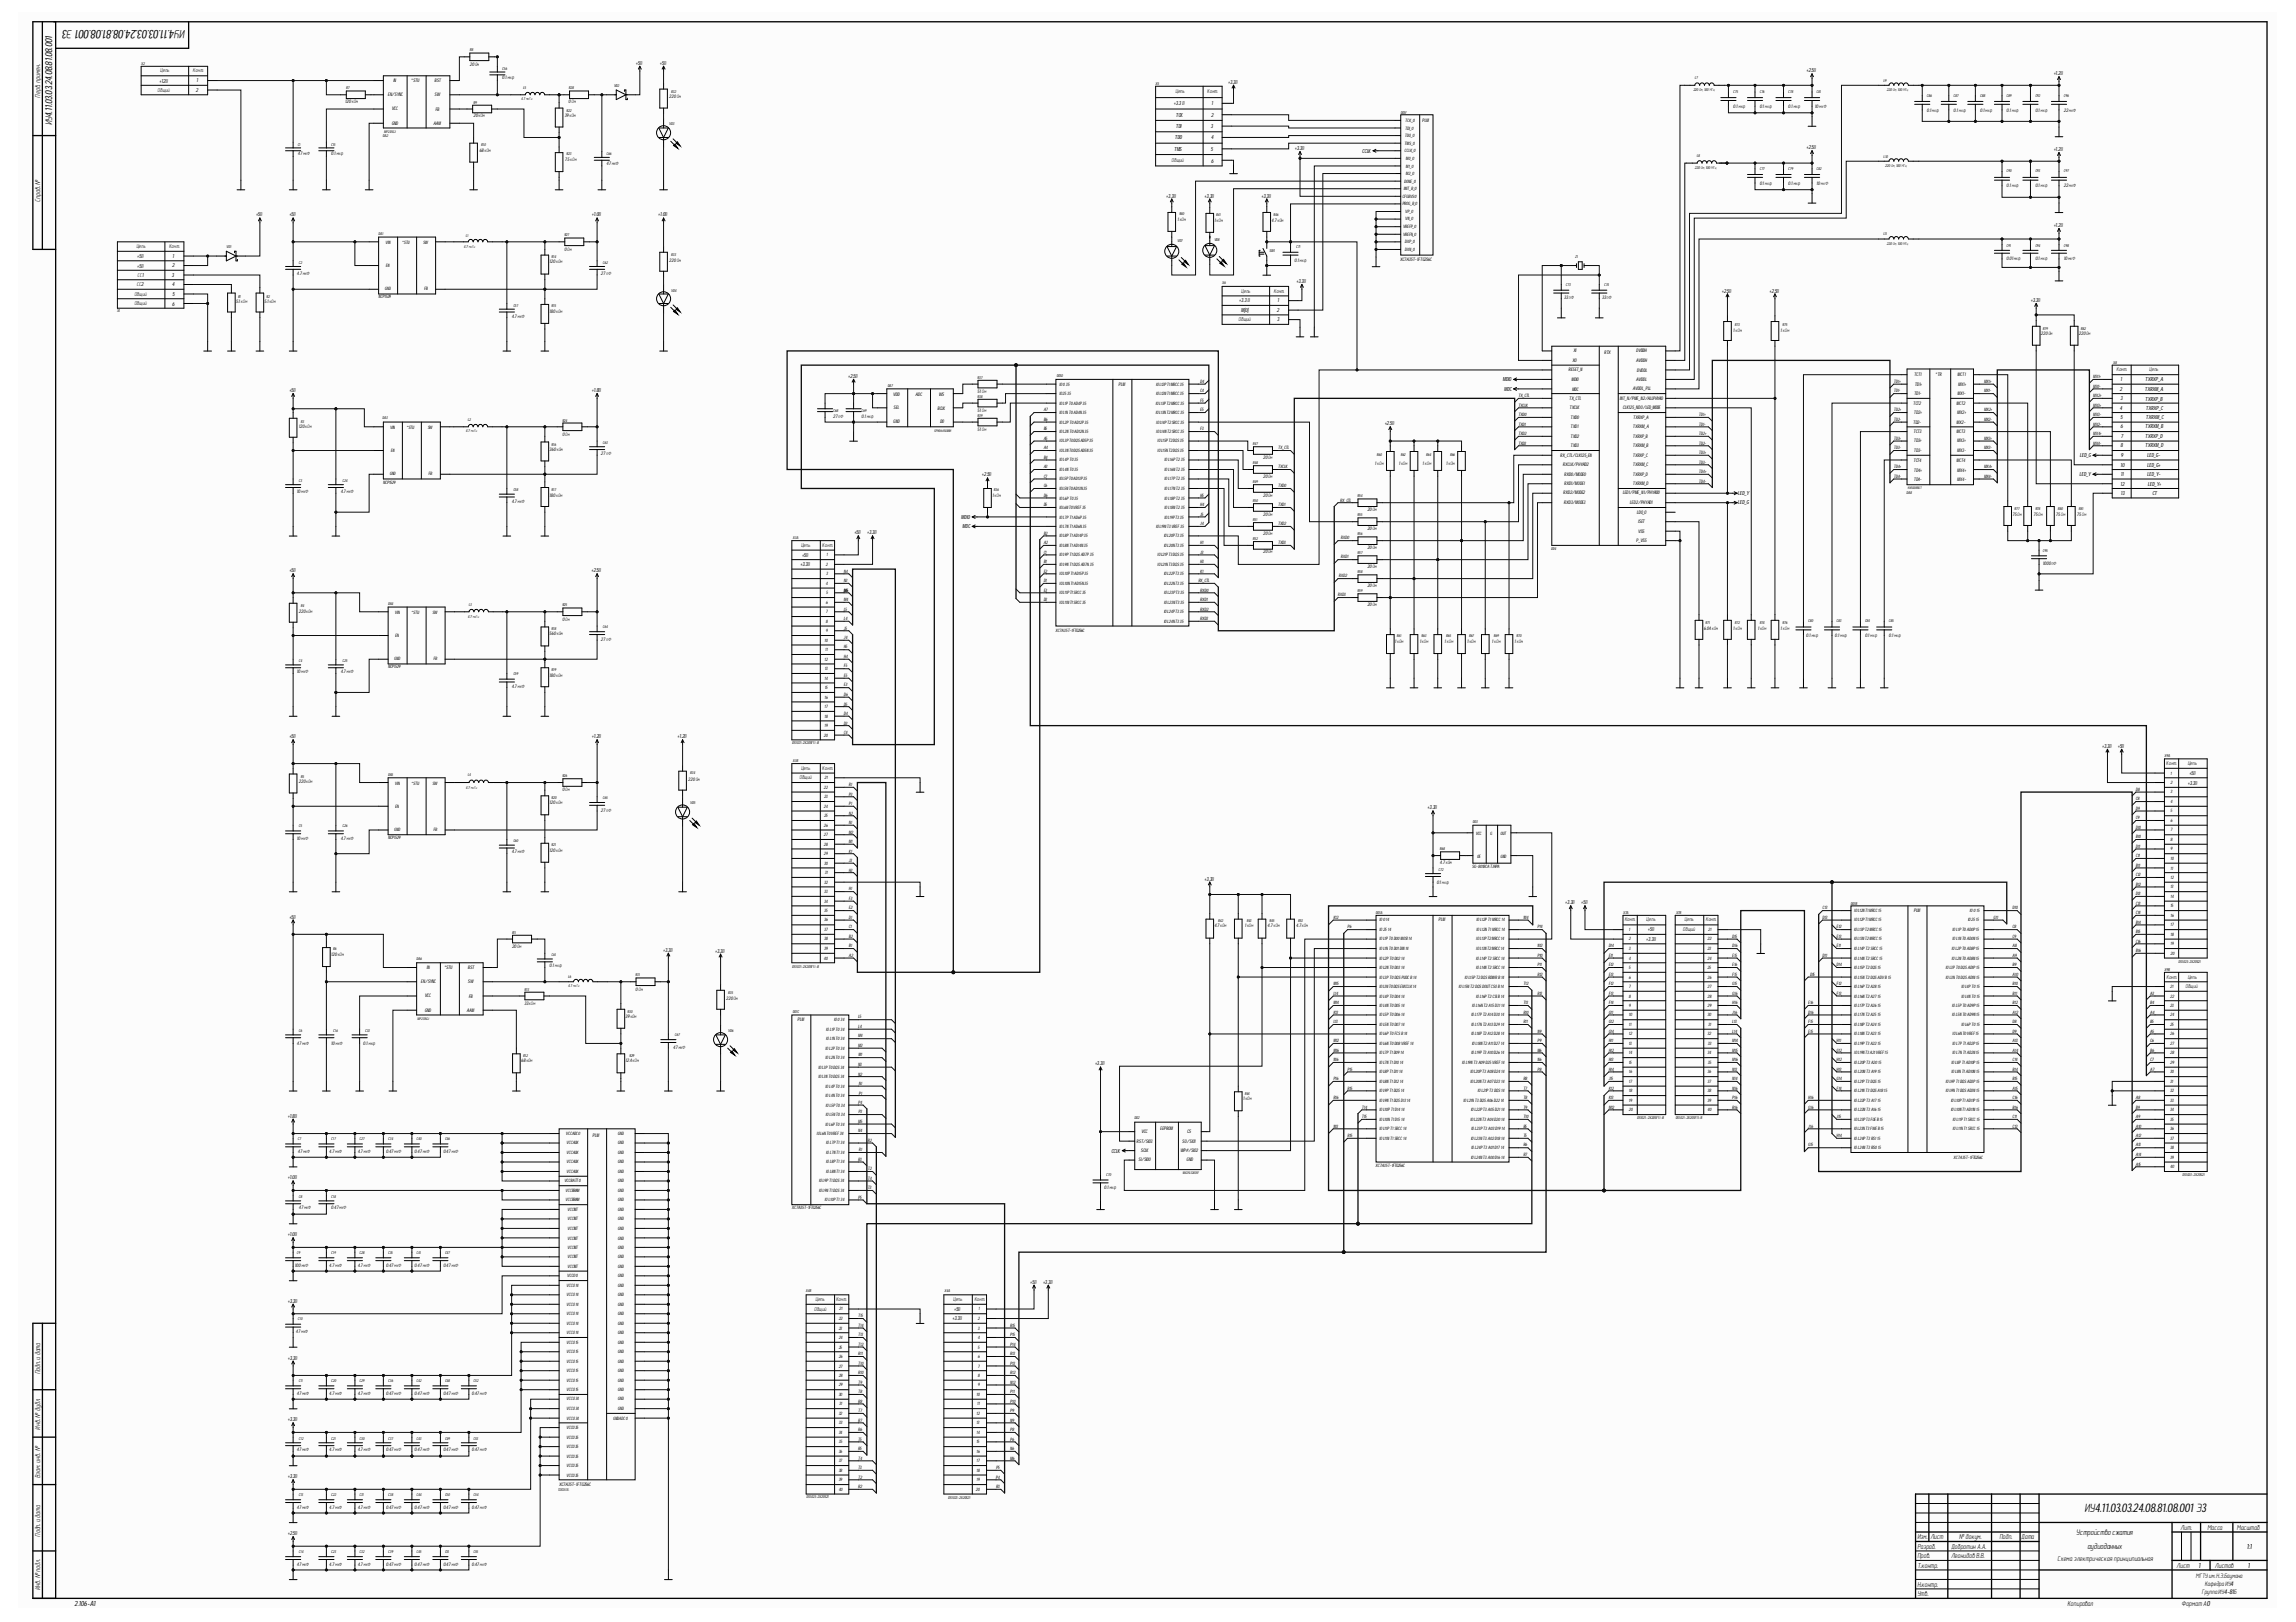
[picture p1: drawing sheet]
<svg xmlns="http://www.w3.org/2000/svg" width="297mm" height="210mm" viewBox="0 0 297 210" stroke-linecap="round" stroke-linejoin="round" font-family="sans-serif">
<defs><g id="words">
<g font-size="1.6">
<text x="24" y="3.9" transform="rotate(-180 24 3.9)">ИУ4.11.03.03.24.08.81.08.001 Э3</text>
<text x="269.7" y="195.7">ИУ4.11.03.03.24.08.81.08.001 Э3</text>
</g>
<text font-size="1.3" x="6.8" y="16.2" transform="rotate(-90 6.8 16.2)">ИУ4.11.03.03.24.08.81.08.001</text>
<g font-size="1.1">
<text x="268.6" y="198.6">Устройствосжатия</text>
<text x="270" y="200.5">аудиоданных</text>
</g>
<g font-size=".9">
<text x="5.2" y="12.6" transform="rotate(-90 5.2 12.6)">Перв. примен.</text>
<text x="5.2" y="26.2" transform="rotate(-90 5.2 26.2)">Справ. №</text>
<text x="5.2" y="177.9" transform="rotate(-90 5.2 177.9)">Подп. и дата</text>
<text x="5.2" y="185" transform="rotate(-90 5.2 185)">Инв. № дубл.</text>
<text x="5.2" y="191.3" transform="rotate(-90 5.2 191.3)">Взам. инв. №</text>
<text x="282.1" y="198">Лит.</text>
<text x="285.6" y="198">Масса</text>
<text x="289.4" y="198">Масштаб</text>
<text x="5.2" y="198.9" transform="rotate(-90 5.2 198.9)">Подп. и дата</text>
<text x="248" y="201.6">Пров.</text>
<text x="248" y="202.9">Т.контр.</text>
<text x="248" y="200.4">Разраб.</text>
<text x="248" y="199.2">Изм.</text>
<text x="249.7" y="199.2">Лист</text>
<text x="252.4" y="201.6">Леонидов В.В.</text>
<text x="252.4" y="200.4">Добротин А.А.</text>
<text x="253.5" y="199.2">№ докум.</text>
<text x="258.7" y="199.2">Подп.</text>
<text x="261.5" y="199.2">Дата</text>
<text x="266.2" y="202.1">Схема электрическая принципиальная</text>
<text x="281.6" y="202.9">Лист</text>
<text x="284.4" y="202.9">1</text>
<text x="286.5" y="202.9">Листов</text>
<text x="290.7" y="200.4">1:1</text>
<text x="290.8" y="202.9">1</text>
<text x="5.2" y="205.7" transform="rotate(-90 5.2 205.7)">Инв. № подл.</text>
<text x="9.6" y="207.8">2.106-A1</text>
<text x="248" y="206.5">Утв.</text>
<text x="248" y="205.3">Н.контр.</text>
<text x="267.5" y="207.8">Копировал</text>
<text x="282.2" y="207.8">Формат А0</text>
<text x="284.1" y="204.2">МГТУим.Н.Э.Баумана</text>
<text x="284.9" y="206.3">ГруппаИУ4-81Б</text>
<text x="285.2" y="205.2">КафедраИУ4</text>
</g>
<g font-size=".7">
<text x="20.4" y="11.9">Общий</text>
<text x="20.6" y="10.7">+12В</text>
<text x="20.7" y="9.4">Цепь</text>
<text x="25" y="9.4">Конт.</text>
<text x="25.3" y="11.9">2</text>
<text x="25.4" y="10.6">1</text>
<text x="82.3" y="8.4">+5В</text>
<text x="85.4" y="8.4">+5В</text>
<text x="158.9" y="10.9">+3.3В</text>
<text x="233.7" y="9.4">+2.5В</text>
<text x="265.7" y="9.7">+1.2В</text>
<text x="151.9" y="13.6">+3.3В</text>
<text x="152.1" y="12">Цепь</text>
<text x="152.1" y="15.1">TCK</text>
<text x="152.1" y="16.6">TDI</text>
<text x="156.2" y="12">Конт.</text>
<text x="156.6" y="16.6">3</text>
<text x="156.7" y="15.1">2</text>
<text x="156.7" y="13.6">1</text>
<text x="151.6" y="21">Общий</text>
<text x="151.9" y="19.5">TMS</text>
<text x="152" y="18">TDO</text>
<text x="156.6" y="19.5">5</text>
<text x="156.7" y="18">4</text>
<text x="156.7" y="21">6</text>
<text x="167.5" y="19.4">+3.3В</text>
<text x="176.2" y="19.8">CCLK</text>
<text x="233.7" y="19.3">+2.5В</text>
<text x="265.7" y="19.6">+1.2В</text>
<text x="33.1" y="28">+5В</text>
<text x="37.4" y="28">+5В</text>
<text x="76.6" y="28">+1.0В</text>
<text x="85.2" y="28">+1.0В</text>
<text x="150.9" y="25.6">+3.3В</text>
<text x="155.8" y="25.6">+3.3В</text>
<text x="163.2" y="25.6">+3.3В</text>
<text x="265.7" y="29.4">+1.2В</text>
<text x="17.6" y="32.1">Цепь</text>
<text x="17.8" y="33.4">+5В</text>
<text x="17.8" y="34.6">+5В</text>
<text x="17.8" y="35.8">СС1</text>
<text x="21.9" y="32.1">Конт.</text>
<text x="22.3" y="35.8">3</text>
<text x="22.3" y="34.6">2</text>
<text x="22.3" y="33.3">1</text>
<text x="17.4" y="39.5">Общий</text>
<text x="17.4" y="38.3">Общий</text>
<text x="17.7" y="37.1">СС2</text>
<text x="22.3" y="37.1">4</text>
<text x="22.3" y="39.6">6</text>
<text x="22.3" y="38.3">5</text>
<text x="160.2" y="41.5">Общий</text>
<text x="160.3" y="39.1">+3.3В</text>
<text x="160.6" y="37.9">Цепь</text>
<text x="160.6" y="40.4">M[0]</text>
<text x="164.8" y="37.9">Конт.</text>
<text x="165.2" y="40.4">2</text>
<text x="165.2" y="41.6">3</text>
<text x="165.3" y="39.1">1</text>
<text x="167.7" y="36.6">+3.3В</text>
<text x="222.8" y="37.9">+2.5В</text>
<text x="228.9" y="37.9">+2.5В</text>
<text x="262.7" y="39.1">+3.3В</text>
<text x="37.4" y="50.7">+5В</text>
<text x="76.6" y="50.7">+1.8В</text>
<text x="109.7" y="48.9">+2.5В</text>
<text x="194.4" y="49.4">MDIO</text>
<text x="194.6" y="50.6">MDC</text>
<text x="273.8" y="48">Конт.</text>
<text x="274.2" y="50.5">2</text>
<text x="274.2" y="53">4</text>
<text x="274.3" y="49.3">1</text>
<text x="274.3" y="51.8">3</text>
<text x="277.5" y="50.6">TXRXM_A</text>
<text x="277.5" y="49.4">TXRXP_A</text>
<text x="277.5" y="51.8">TXRXP_B</text>
<text x="277.6" y="53">TXRXP_C</text>
<text x="278" y="48">Цепь</text>
<text x="179.1" y="55">+2.5В</text>
<text x="269.1" y="59.2">LED_G</text>
<text x="274.3" y="54.2">5</text>
<text x="274.3" y="55.4">6</text>
<text x="274.3" y="57.9">8</text>
<text x="274.4" y="56.7">7</text>
<text x="274.4" y="59.1">9</text>
<text x="277.5" y="55.4">TXRXM_B</text>
<text x="277.5" y="56.7">TXRXP_D</text>
<text x="277.5" y="57.9">TXRXM_D</text>
<text x="277.6" y="54.3">TXRXM_C</text>
<text x="277.8" y="59.1">LED_G-</text>
<text x="127" y="61.7">+2.5В</text>
<text x="224.8" y="65.3">LED_G</text>
<text x="224.8" y="64.1">LED_Y</text>
<text x="269" y="61.6">LED_Y</text>
<text x="274.3" y="60.4">10</text>
<text x="274.3" y="62.8">12</text>
<text x="274.4" y="61.6">11</text>
<text x="274.4" y="64.1">13</text>
<text x="277.8" y="60.4">LED_G+</text>
<text x="277.8" y="61.7">LED_Y-</text>
<text x="277.9" y="62.9">LED_Y+</text>
<text x="278.5" y="64.1">CT</text>
<text x="103.6" y="70.7">Цепь</text>
<text x="106.4" y="70.7">Конт.</text>
<text x="110.5" y="69.1">+5В</text>
<text x="112.2" y="69.1">+3.3В</text>
<text x="124.4" y="67.1">MDIO</text>
<text x="124.5" y="68.4">MDC</text>
<text x="37.4" y="74.1">+5В</text>
<text x="76.5" y="74.1">+2.5В</text>
<text x="103.6" y="73.3">+3.3В</text>
<text x="103.8" y="72">+5В</text>
<text x="37.4" y="95.5">+5В</text>
<text x="76.6" y="95.5">+1.2В</text>
<text x="87.6" y="95.5">+1.2В</text>
<text x="103.4" y="100.8">Общий</text>
<text x="103.6" y="99.6">Цепь</text>
<text x="106.4" y="99.6">Конт.</text>
<text x="271.9" y="96.8">+3.3В</text>
<text x="274" y="96.8">+5В</text>
<text x="280.2" y="99">Конт.</text>
<text x="283" y="99">Цепь</text>
<text x="283" y="101.5">+3.3В</text>
<text x="283.2" y="100.3">+5В</text>
<text x="184.7" y="104.8">+3.3В</text>
<text x="155.8" y="114">+3.3В</text>
<text x="37.4" y="118.9">+5В</text>
<text x="202.5" y="117">+3.3В</text>
<text x="204.6" y="117">+5В</text>
<text x="210.2" y="119.2">Конт.</text>
<text x="213" y="119.2">Цепь</text>
<text x="217.9" y="119.2">Цепь</text>
<text x="220.7" y="119.2">Конт.</text>
<text x="85.8" y="123.2">+3.3В</text>
<text x="92.5" y="123.3">+3.3В</text>
<text x="213" y="121.8">+3.3В</text>
<text x="213.2" y="120.5">+5В</text>
<text x="217.7" y="120.5">Общий</text>
<text x="280.3" y="126.6">Конт.</text>
<text x="282.7" y="127.9">Общий</text>
<text x="283" y="126.6">Цепь</text>
<text x="141.7" y="137.9">+3.3В</text>
<text x="37.2" y="144.6">+1.8В</text>
<text x="143.8" y="149.2">CCLK</text>
<text x="37.2" y="152.6">+1.0В</text>
<text x="37.2" y="160">+1.0В</text>
<text x="133.3" y="166.2">+5В</text>
<text x="134.9" y="166.2">+3.3В</text>
<text x="37.2" y="168.6">+3.3В</text>
<text x="105.3" y="169.7">Общий</text>
<text x="105.5" y="168.4">Цепь</text>
<text x="108.2" y="168.4">Конт.</text>
<text x="123.2" y="170.9">+3.3В</text>
<text x="123.3" y="168.3">Цепь</text>
<text x="123.4" y="169.7">+5В</text>
<text x="126.1" y="168.3">Конт.</text>
<text x="37.2" y="176">+3.3В</text>
<text x="37.2" y="183.9">+3.3В</text>
<text x="37.2" y="191.3">+3.3В</text>
<text x="37.2" y="198.6">+2.5В</text>
</g>
<g font-size=".6">
<text x="50.9" y="10.6">IN</text>
<text x="53.2" y="10.6">*STU</text>
<text x="56.2" y="10.6">BST</text>
<text x="60.8" y="8.5">20Ом</text>
<text x="65" y="10.3">0.1мкф</text>
<text x="44.7" y="13.3">120кОм</text>
<text x="50.2" y="12.5">EN/SYNC</text>
<text x="50.7" y="16.1">GND</text>
<text x="50.7" y="14.3">VCC</text>
<text x="56.1" y="16.1">AAM</text>
<text x="56.2" y="12.5">SW</text>
<text x="56.3" y="14.3">FB</text>
<text x="61.3" y="15.2">20кОм</text>
<text x="73.1" y="15.2">39кОм</text>
<text x="73.6" y="13.3">0Ом</text>
<text x="86.6" y="12.7">220Ом</text>
<text x="181.8" y="17.7">TDO_0</text>
<text x="181.8" y="15.8">TCK_0</text>
<text x="181.8" y="16.8">TDI_0</text>
<text x="184" y="15.8">PLM</text>
<text x="224.2" y="13.9">0.1мкф</text>
<text x="227.7" y="13.9">0.1мкф</text>
<text x="231.3" y="13.9">0.1мкф</text>
<text x="234.8" y="13.9">10мкФ</text>
<text x="249.3" y="14.5">0.1мкф</text>
<text x="252.7" y="14.5">0.1мкф</text>
<text x="256.2" y="14.5">0.1мкф</text>
<text x="259.6" y="14.5">0.1мкф</text>
<text x="263.3" y="14.5">0.1мкф</text>
<text x="267" y="14.5">22мкФ</text>
<text x="38.5" y="20.1">47мкФ</text>
<text x="42.9" y="20.1">0.1мкф</text>
<text x="62" y="19.6">68кОм</text>
<text x="73.1" y="20.8">7.5кОм</text>
<text x="78.5" y="21.3">47мкФ</text>
<text x="181.7" y="23.6">DONE_0</text>
<text x="181.7" y="18.7">TMS_0</text>
<text x="181.7" y="19.7">CCLK_0</text>
<text x="181.9" y="20.7">M0_0</text>
<text x="181.9" y="21.7">M1_0</text>
<text x="181.9" y="22.6">M2_0</text>
<text x="152.3" y="28.6">1кОм</text>
<text x="157.1" y="28.7">1кОм</text>
<text x="164.5" y="28.7">4.7кОм</text>
<text x="181.4" y="25.6">CFGBVS0</text>
<text x="181.4" y="26.6">PROG_B_0</text>
<text x="181.5" y="29.5">VREFP_0</text>
<text x="181.6" y="24.6">INIT_B_0</text>
<text x="181.8" y="27.5">VP_0</text>
<text x="181.8" y="28.5">VN_0</text>
<text x="227.7" y="24">0.1мкф</text>
<text x="231.3" y="24">0.1мкф</text>
<text x="235" y="24">10мкФ</text>
<text x="259.6" y="24.3">0.1мкф</text>
<text x="263.3" y="24.3">0.1мкф</text>
<text x="267" y="24.3">22мкФ</text>
<text x="38.4" y="35.5">4.7мкФ</text>
<text x="49.9" y="31.6">VIN</text>
<text x="49.9" y="34.5">EN</text>
<text x="52" y="31.6">*STU</text>
<text x="54.7" y="31.6">SW</text>
<text x="71.1" y="34.1">120кОм</text>
<text x="73" y="32.5">0Ом</text>
<text x="77.7" y="35.5">27пФ</text>
<text x="86.6" y="33.8">220Ом</text>
<text x="167.5" y="33.8">0.1мкф</text>
<text x="181.1" y="33.7">XC7A35T-1FTG256C</text>
<text x="181.5" y="30.5">VREFN_0</text>
<text x="181.8" y="31.5">DXP_0</text>
<text x="181.8" y="32.5">DXN_0</text>
<text x="259.6" y="33.6">0.01мкф</text>
<text x="263.3" y="33.6">0.1мкф</text>
<text x="267" y="33.6">10мкФ</text>
<text x="30.5" y="39.2">5.1кОм</text>
<text x="34.2" y="39.2">5.1кОм</text>
<text x="49" y="38.6">NCP1529</text>
<text x="49.8" y="37.5">GND</text>
<text x="54.9" y="37.5">FB</text>
<text x="66.2" y="41.2">4.7мкФ</text>
<text x="71.1" y="40.5">180кОм</text>
<text x="202.4" y="38.7">33пФ</text>
<text x="207.3" y="38.7">33пФ</text>
<text x="203.4" y="46.9">XO</text>
<text x="203.5" y="45.6">XI</text>
<text x="207.5" y="45.8">RTX</text>
<text x="211.7" y="46.9">AVDDH</text>
<text x="211.7" y="45.6">DVDDH</text>
<text x="224.2" y="42.9">1кОм</text>
<text x="230.4" y="42.9">1кОм</text>
<text x="264" y="43.4">220Ом</text>
<text x="268.9" y="43.4">220Ом</text>
<text x="115.6" y="51.3">VDD</text>
<text x="115.6" y="52.9">SEL</text>
<text x="118.4" y="51.3">ADC</text>
<text x="121.3" y="53">BCLK</text>
<text x="121.4" y="51.3">WS</text>
<text x="126.5" y="50.8">51Ом</text>
<text x="126.5" y="53.3">51Ом</text>
<text x="135" y="53.2">A7</text>
<text x="137.1" y="53.6">IOL1NT0AD4N35</text>
<text x="137.1" y="52.4">IOL1PT0AD4P35</text>
<text x="137.1" y="49.9">IO035</text>
<text x="137.1" y="51.1">IO2535</text>
<text x="144.7" y="49.9">PLM</text>
<text x="149.5" y="53.6">IOL13NT2MRCC35</text>
<text x="149.5" y="52.4">IOL13PT2MRCC35</text>
<text x="149.6" y="51.1">IOL12NT1MRCC35</text>
<text x="149.6" y="49.9">IOL12PT1MRCC35</text>
<text x="155.3" y="53.2">E5</text>
<text x="155.3" y="52">F5</text>
<text x="155.3" y="50.8">C4</text>
<text x="155.3" y="49.6">D4</text>
<text x="196.4" y="51.4">TX_CTL</text>
<text x="196.4" y="52.6">TXCLK</text>
<text x="196.4" y="53.8">TXD0</text>
<text x="202.9" y="48">RESET_N</text>
<text x="203" y="51.7">TX_CTL</text>
<text x="203" y="52.9">TXCLK</text>
<text x="203.3" y="49.3">MDIO</text>
<text x="203.4" y="50.5">MDC</text>
<text x="209.6" y="51.8">INT_N/PME_N2/ALLPHYAD</text>
<text x="209.9" y="52.9">CLK125_NDO/LED_MODE</text>
<text x="211.2" y="50.5">AVDDL_PLL</text>
<text x="211.7" y="49.3">AVDDL</text>
<text x="211.8" y="48.1">DVDDL</text>
<text x="219.8" y="53.8">TD1+</text>
<text x="245" y="49.6">TD1+</text>
<text x="245" y="50.8">TD1-</text>
<text x="245" y="53.2">TD2+</text>
<text x="247.5" y="52.4">TCT2</text>
<text x="247.6" y="53.6">TD2+</text>
<text x="247.6" y="48.7">TCT1</text>
<text x="247.6" y="51.1">TD1-</text>
<text x="247.7" y="49.9">TD1+</text>
<text x="250.4" y="48.7">*TR</text>
<text x="253.1" y="52.4">MCT2</text>
<text x="253.2" y="53.6">MX2+</text>
<text x="253.3" y="48.7">MCT1</text>
<text x="253.3" y="51.1">MX1-</text>
<text x="253.3" y="49.9">MX1+</text>
<text x="256.7" y="49.6">MX1+</text>
<text x="256.7" y="53.2">MX2+</text>
<text x="256.7" y="50.8">MX1-</text>
<text x="270.8" y="48.9">MX1+</text>
<text x="270.8" y="51.4">MX2+</text>
<text x="270.8" y="52.6">MX3+</text>
<text x="270.8" y="50.2">MX1-</text>
<text x="270.8" y="53.8">MX3-</text>
<text x="38.7" y="55.4">120кОм</text>
<text x="50.5" y="55.5">VIN</text>
<text x="50.5" y="58.5">EN</text>
<text x="52.6" y="55.5">*STU</text>
<text x="55.3" y="55.5">SW</text>
<text x="71.1" y="58.4">360кОм</text>
<text x="72.8" y="56.4">0Ом</text>
<text x="77.7" y="58.9">27пФ</text>
<text x="107.8" y="54">27пФ</text>
<text x="111.5" y="54">0.1мкф</text>
<text x="115.6" y="54.7">GND</text>
<text x="121.6" y="54.7">DO</text>
<text x="126.5" y="55.7">51Ом</text>
<text x="135" y="56.9">A5</text>
<text x="135" y="58.1">A4</text>
<text x="135" y="54.5">B6</text>
<text x="135" y="55.7">B5</text>
<text x="135" y="59.4">B4</text>
<text x="137.1" y="56">IOL2NT0AD12N35</text>
<text x="137.1" y="54.8">IOL2PT0AD12P35</text>
<text x="137.1" y="58.5">IOL3NT0DQSAD5N35</text>
<text x="137.1" y="57.3">IOL3PT0DQSAD5P35</text>
<text x="137.1" y="59.7">IOL4PT035</text>
<text x="149.6" y="56">IOL14NT2SRCC35</text>
<text x="149.6" y="54.8">IOL14PT2SRCC35</text>
<text x="149.7" y="58.5">IOL15NT2DQS35</text>
<text x="149.7" y="57.3">IOL15PT2DQS35</text>
<text x="150.7" y="59.7">IOL16PT235</text>
<text x="155.3" y="55.7">F3</text>
<text x="163.4" y="59.4">20Ом</text>
<text x="165.4" y="58.1">TX_CTL</text>
<text x="196.4" y="55.1">TXD1</text>
<text x="196.4" y="56.3">TXD2</text>
<text x="196.4" y="57.6">TXD3</text>
<text x="201.9" y="59.1">RX_CTL/CLK125_EN</text>
<text x="203.2" y="54.3">TXD0</text>
<text x="203.2" y="55.4">TXD1</text>
<text x="203.2" y="56.6">TXD2</text>
<text x="203.2" y="57.8">TXD3</text>
<text x="211.2" y="55.4">TXRXM_A</text>
<text x="211.2" y="56.6">TXRXP_B</text>
<text x="211.2" y="57.9">TXRXM_B</text>
<text x="211.2" y="59.1">TXRXP_C</text>
<text x="211.3" y="54.2">TXRXP_A</text>
<text x="219.8" y="55.1">TD1-</text>
<text x="219.8" y="56.3">TD2+</text>
<text x="219.8" y="58.8">TD3+</text>
<text x="219.8" y="57.6">TD2-</text>
<text x="245" y="56.9">TD3+</text>
<text x="245" y="54.5">TD2-</text>
<text x="245" y="58.1">TD3-</text>
<text x="247.5" y="54.8">TD2-</text>
<text x="247.5" y="56.1">TCT3</text>
<text x="247.5" y="59.7">TCT4</text>
<text x="247.6" y="57.3">TD3+</text>
<text x="247.6" y="58.5">TD3-</text>
<text x="253.1" y="54.8">MX2-</text>
<text x="253.1" y="56.1">MCT3</text>
<text x="253.1" y="59.7">MCT4</text>
<text x="253.2" y="57.3">MX3+</text>
<text x="253.2" y="58.5">MX3-</text>
<text x="256.7" y="56.9">MX3+</text>
<text x="256.7" y="54.5">MX2-</text>
<text x="256.7" y="58.1">MX3-</text>
<text x="270.8" y="56.3">MX4+</text>
<text x="270.8" y="55.1">MX2-</text>
<text x="270.8" y="57.6">MX4-</text>
<text x="38.4" y="63.8">10мкФ</text>
<text x="44.1" y="63.8">4.7мкФ</text>
<text x="49.6" y="62.6">NCP1529</text>
<text x="50.4" y="61.4">GND</text>
<text x="55.5" y="61.4">FB</text>
<text x="66.2" y="65">4.7мкФ</text>
<text x="71.1" y="64.3">180кОм</text>
<text x="128.4" y="64.3">1кОм</text>
<text x="135" y="61.8">C7</text>
<text x="135" y="63">C6</text>
<text x="135" y="60.6">A3</text>
<text x="135" y="64.3">D6</text>
<text x="135" y="65.5">D5</text>
<text x="137.1" y="60.9">IOL4NT035</text>
<text x="137.1" y="63.4">IOL5NT0AD13N35</text>
<text x="137.1" y="62.2">IOL5PT0AD13P35</text>
<text x="137.1" y="65.9">IOL6NT0VREF35</text>
<text x="137.1" y="64.7">IOL6PT035</text>
<text x="150.7" y="60.9">IOL16NT235</text>
<text x="150.7" y="63.4">IOL17NT235</text>
<text x="150.7" y="62.2">IOL17PT235</text>
<text x="150.7" y="65.9">IOL18NT235</text>
<text x="150.7" y="64.7">IOL18PT235</text>
<text x="155.3" y="65.5">H4</text>
<text x="155.3" y="64.3">H5</text>
<text x="163.4" y="61.8">20Ом</text>
<text x="163.4" y="64.3">20Ом</text>
<text x="165.4" y="60.6">TXCLK</text>
<text x="165.4" y="63">TXD0</text>
<text x="165.4" y="65.5">TXD1</text>
<text x="173.4" y="64.9">RX_CTL</text>
<text x="177.9" y="60.2">1кОм</text>
<text x="181" y="60.2">1кОм</text>
<text x="184" y="60.2">1кОм</text>
<text x="187.1" y="60.2">1кОм</text>
<text x="202.2" y="60.3">RXCLK/PHYAD2</text>
<text x="202.2" y="64">RXD2/MODE2</text>
<text x="202.3" y="65.2">RXD3/MODE3</text>
<text x="202.4" y="61.6">RXD0/MODE0</text>
<text x="202.4" y="62.8">RXD1/MODE1</text>
<text x="209.9" y="64">LED1/PME_N1/PHYAD0</text>
<text x="210.9" y="65.2">LED2/PHYAD1</text>
<text x="211.2" y="60.3">TXRXM_C</text>
<text x="211.2" y="61.6">TXRXP_D</text>
<text x="211.2" y="62.7">TXRXM_D</text>
<text x="219.8" y="61.2">TD4+</text>
<text x="219.8" y="60">TD3-</text>
<text x="219.8" y="62.5">TD4-</text>
<text x="245" y="60.6">TD4+</text>
<text x="245" y="61.8">TD4-</text>
<text x="247.6" y="61">TD4+</text>
<text x="247.6" y="62.2">TD4-</text>
<text x="253.2" y="61">MX4+</text>
<text x="253.2" y="62.2">MX4-</text>
<text x="256.7" y="60.6">MX4+</text>
<text x="256.7" y="61.8">MX4-</text>
<text x="135" y="69.2">B2</text>
<text x="135" y="70.4">A2</text>
<text x="135" y="71.7">C1</text>
<text x="137.1" y="68.3">IOL7NT1AD6N35</text>
<text x="137.1" y="67.1">IOL7PT1AD6P35</text>
<text x="137.1" y="70.8">IOL8NT1AD14N35</text>
<text x="137.1" y="69.6">IOL8PT1AD14P35</text>
<text x="149.6" y="68.3">IOL19NT3VREF35</text>
<text x="150.6" y="70.8">IOL20NT335</text>
<text x="150.6" y="69.6">IOL20PT335</text>
<text x="150.7" y="67.1">IOL19PT335</text>
<text x="155.3" y="68">J4</text>
<text x="155.3" y="66.8">J5</text>
<text x="155.3" y="71.7">J3</text>
<text x="155.3" y="70.4">H1</text>
<text x="163.4" y="69.2">20Ом</text>
<text x="163.4" y="71.6">20Ом</text>
<text x="163.4" y="66.7">20Ом</text>
<text x="165.4" y="68">TXD2</text>
<text x="165.4" y="70.4">TXD3</text>
<text x="173.5" y="69.8">RXD0</text>
<text x="176.9" y="66.1">20Ом</text>
<text x="176.9" y="68.6">20Ом</text>
<text x="176.9" y="71">20Ом</text>
<text x="211.7" y="70.1">P_VSS</text>
<text x="211.8" y="66.5">LDO_O</text>
<text x="211.9" y="67.7">ISET</text>
<text x="211.9" y="69">VSS</text>
<text x="260.4" y="66.7">75Ом</text>
<text x="263.1" y="66.7">75Ом</text>
<text x="266" y="66.7">75Ом</text>
<text x="268.7" y="66.7">75Ом</text>
<text x="106.9" y="73.2">2</text>
<text x="106.9" y="75.7">4</text>
<text x="106.9" y="74.5">3</text>
<text x="106.9" y="76.9">5</text>
<text x="106.9" y="72">1</text>
<text x="109.2" y="75.3">N3</text>
<text x="109.2" y="77.8">M4</text>
<text x="109.2" y="76.6">M5</text>
<text x="109.2" y="74.1">N4</text>
<text x="109.2" y="76.6">M6</text>
<text x="135" y="72.9">B1</text>
<text x="135" y="74.1">E2</text>
<text x="135" y="75.3">D1</text>
<text x="135" y="76.6">E3</text>
<text x="135" y="77.8">D3</text>
<text x="137.1" y="73.2">IOL9NT1DQSAD7N35</text>
<text x="137.1" y="72">IOL9PT1DQSAD7P35</text>
<text x="137.1" y="75.7">IOL10NT1AD15N35</text>
<text x="137.1" y="74.5">IOL10PT1AD15P35</text>
<text x="137.1" y="76.9">IOL11PT1SRCC35</text>
<text x="149.7" y="73.2">IOL21NT3DQS35</text>
<text x="149.7" y="72">IOL21PT3DQS35</text>
<text x="150.6" y="75.7">IOL22NT335</text>
<text x="150.6" y="74.5">IOL22PT335</text>
<text x="150.6" y="76.9">IOL23PT335</text>
<text x="155" y="75.3">RX_CTL</text>
<text x="155.3" y="76.6">RXD0</text>
<text x="155.3" y="77.8">RXD1</text>
<text x="155.3" y="74.1">K1</text>
<text x="155.3" y="72.9">H3</text>
<text x="173.1" y="77.2">RXD3</text>
<text x="173.2" y="74.7">RXD2</text>
<text x="173.5" y="72.3">RXD1</text>
<text x="176.9" y="73.5">20Ом</text>
<text x="176.9" y="75.9">20Ом</text>
<text x="264.3" y="73.1">1000пФ</text>
<text x="38.7" y="79.3">220кОм</text>
<text x="51.1" y="79.5">VIN</text>
<text x="51.1" y="82.4">EN</text>
<text x="53.2" y="79.5">*STU</text>
<text x="56" y="79.5">SW</text>
<text x="71.1" y="82.2">560кОм</text>
<text x="72.8" y="80.3">0Ом</text>
<text x="77.7" y="82.9">27пФ</text>
<text x="106.7" y="83">10</text>
<text x="106.9" y="78.1">6</text>
<text x="106.9" y="79.4">7</text>
<text x="106.9" y="80.6">8</text>
<text x="106.9" y="81.8">9</text>
<text x="109.2" y="80.2">L4</text>
<text x="109.2" y="79">L5</text>
<text x="109.2" y="82.7">J4</text>
<text x="109.2" y="81.5">J5</text>
<text x="109.2" y="83.9">H5</text>
<text x="136.5" y="81.7">XC7A35T-1FTG256C</text>
<text x="137.1" y="78.1">IOL11NT1SRCC35</text>
<text x="150.6" y="80.6">IOL24NT335</text>
<text x="150.6" y="79.4">IOL24PT335</text>
<text x="150.6" y="78.1">IOL23NT335</text>
<text x="155.3" y="79">RXD2</text>
<text x="155.3" y="80.2">RXD3</text>
<text x="176.9" y="78.4">20Ом</text>
<text x="180.5" y="83.2">1кОм</text>
<text x="183.7" y="83.2">1кОм</text>
<text x="186.9" y="83.2">1кОм</text>
<text x="189.8" y="83.2">1кОм</text>
<text x="193" y="83.2">1кОм</text>
<text x="195.9" y="83.2">1кОм</text>
<text x="220.4" y="81.5">6.04кОм</text>
<text x="224.2" y="81.5">1кОм</text>
<text x="227.4" y="81.5">1кОм</text>
<text x="230.4" y="81.5">1кОм</text>
<text x="233.7" y="82.4">0.1мкф</text>
<text x="237.4" y="82.4">0.1мкф</text>
<text x="241.3" y="82.4">0.1мкф</text>
<text x="244.4" y="82.4">0.1мкф</text>
<text x="38.4" y="87.1">10мкФ</text>
<text x="44.1" y="87.1">4.7мкФ</text>
<text x="50.2" y="86.5">NCP1529</text>
<text x="51" y="85.4">GND</text>
<text x="56.1" y="85.4">FB</text>
<text x="66.2" y="89.1">4.7мкФ</text>
<text x="71.1" y="87.6">180кОм</text>
<text x="106.7" y="85.5">12</text>
<text x="106.7" y="88">14</text>
<text x="106.7" y="86.7">13</text>
<text x="106.7" y="89.2">15</text>
<text x="106.8" y="84.3">11</text>
<text x="109.2" y="88.8">E3</text>
<text x="109.2" y="85.1">H4</text>
<text x="109.2" y="87.6">E5</text>
<text x="109.2" y="86.4">F5</text>
<text x="106.6" y="95.3">20</text>
<text x="106.7" y="90.4">16</text>
<text x="106.7" y="91.7">17</text>
<text x="106.7" y="92.9">18</text>
<text x="106.7" y="94.1">19</text>
<text x="109.2" y="90">D6</text>
<text x="109.2" y="91.3">D5</text>
<text x="109.2" y="93.8">D3</text>
<text x="109.2" y="95">C4</text>
<text x="109.2" y="92.5">D4</text>
<text x="38.7" y="101.3">220кОм</text>
<text x="51.1" y="101.6">VIN</text>
<text x="53.2" y="101.6">*STU</text>
<text x="56" y="101.6">SW</text>
<text x="89" y="101.1">220Ом</text>
<text x="106.7" y="100.9">21</text>
<text x="109.8" y="101.7">R1</text>
<text x="280.8" y="100.2">1</text>
<text x="280.8" y="101.5">2</text>
<text x="51" y="107.5">GND</text>
<text x="51.1" y="104.5">EN</text>
<text x="56.1" y="107.5">FB</text>
<text x="71.1" y="104">120кОм</text>
<text x="72.8" y="102.4">0Ом</text>
<text x="77.7" y="105">27пФ</text>
<text x="106.6" y="102.1">22</text>
<text x="106.6" y="104.5">24</text>
<text x="106.6" y="107">26</text>
<text x="106.6" y="103.3">23</text>
<text x="106.6" y="105.8">25</text>
<text x="109.8" y="104.2">P1</text>
<text x="109.8" y="107.9">M2</text>
<text x="109.8" y="105.4">N2</text>
<text x="109.8" y="106.7">N1</text>
<text x="109.8" y="103">P3</text>
<text x="276.3" y="102.3">D8</text>
<text x="276.3" y="103.6">C8</text>
<text x="276.3" y="104.8">D9</text>
<text x="276.3" y="106">C9</text>
<text x="276.3" y="107.2">D10</text>
<text x="280.8" y="102.7">3</text>
<text x="280.8" y="103.9">4</text>
<text x="280.8" y="105.1">5</text>
<text x="280.8" y="106.4">6</text>
<text x="280.8" y="107.6">7</text>
<text x="38.4" y="108.7">10мкФ</text>
<text x="44.1" y="108.7">4.7мкФ</text>
<text x="50.2" y="108.6">NCP1529</text>
<text x="66.2" y="110.4">4.7мкФ</text>
<text x="71.1" y="110.2">120кОм</text>
<text x="106.6" y="108.2">27</text>
<text x="106.6" y="109.4">28</text>
<text x="106.6" y="110.7">29</text>
<text x="106.6" y="111.9">30</text>
<text x="106.7" y="113.1">31</text>
<text x="109.8" y="109.1">M1</text>
<text x="109.8" y="110.3">K1</text>
<text x="109.8" y="112.8">H3</text>
<text x="109.8" y="111.6">J3</text>
<text x="186.3" y="111.9">4.7кОм</text>
<text x="190.5" y="112.4">SG-8018CATJHPA</text>
<text x="190.9" y="108">VCC</text>
<text x="191.1" y="111">OE</text>
<text x="192.8" y="108">G</text>
<text x="194.1" y="108">OUT</text>
<text x="194.1" y="111">GND</text>
<text x="276.3" y="108.5">B10</text>
<text x="276.3" y="109.7">D11</text>
<text x="276.3" y="110.9">C11</text>
<text x="276.3" y="112.1">B11</text>
<text x="276.3" y="113.4">C12</text>
<text x="280.8" y="108.8">8</text>
<text x="280.8" y="110">9</text>
<text x="280.8" y="111.3">10</text>
<text x="280.8" y="112.5">11</text>
<text x="280.8" y="113.8">12</text>
<text x="106.6" y="114.3">32</text>
<text x="106.6" y="115.6">33</text>
<text x="106.6" y="116.8">34</text>
<text x="106.6" y="118">35</text>
<text x="106.6" y="119.2">36</text>
<text x="109.8" y="117.7">E2</text>
<text x="109.8" y="118.9">D1</text>
<text x="109.8" y="115.2">H1</text>
<text x="109.8" y="116.5">F3</text>
<text x="172.5" y="118.9">K12</text>
<text x="178.5" y="119.2">IO014</text>
<text x="185.9" y="114.3">0.1мкф</text>
<text x="186.1" y="119.2">PLM</text>
<text x="191" y="119.2">IOL12PT1MRCC14</text>
<text x="197.1" y="118.9">N14</text>
<text x="235.8" y="117.7">C13</text>
<text x="235.8" y="118.9">D13</text>
<text x="239.9" y="118">IOL12NT1MRCC15</text>
<text x="239.9" y="119.2">IOL12PT1MRCC15</text>
<text x="247.6" y="118.1">PLM</text>
<text x="254.6" y="119.2">IO2515</text>
<text x="254.9" y="118">IO015</text>
<text x="257.9" y="118.9">G11</text>
<text x="260.4" y="117.7">D10</text>
<text x="276.3" y="114.6">B12</text>
<text x="276.3" y="115.9">D13</text>
<text x="276.3" y="117.1">C13</text>
<text x="276.3" y="118.3">C14</text>
<text x="276.3" y="119.5">B14</text>
<text x="280.8" y="115">13</text>
<text x="280.8" y="116.2">14</text>
<text x="280.8" y="117.4">15</text>
<text x="280.8" y="118.7">16</text>
<text x="280.8" y="119.9">17</text>
<text x="42.9" y="123.7">120кОм</text>
<text x="55.2" y="125.4">IN</text>
<text x="57.4" y="125.4">*STU</text>
<text x="60.5" y="125.4">BST</text>
<text x="66.2" y="122.7">20Ом</text>
<text x="71.1" y="125.2">0.1мкф</text>
<text x="106.6" y="124.2">40</text>
<text x="106.6" y="120.5">37</text>
<text x="106.6" y="121.7">38</text>
<text x="106.6" y="122.9">39</text>
<text x="109.8" y="121.4">B2</text>
<text x="109.8" y="123.8">A2</text>
<text x="109.8" y="120.1">C1</text>
<text x="109.8" y="122.6">B1</text>
<text x="157.1" y="120">4.7кОм</text>
<text x="161" y="120">1кОм</text>
<text x="164" y="120">4.7кОм</text>
<text x="167.7" y="120">4.7кОм</text>
<text x="174.3" y="120.1">P6</text>
<text x="178.5" y="122.9">IOL1NT0D01DIN14</text>
<text x="178.5" y="121.7">IOL1PT0D00MOSI 14</text>
<text x="178.5" y="125.4">IOL2NT0D0314</text>
<text x="178.5" y="124.2">IOL2PT0D0214</text>
<text x="178.5" y="120.5">IO2514</text>
<text x="191" y="122.9">IOL13NT2MRCC14</text>
<text x="191" y="121.7">IOL13PT2MRCC14</text>
<text x="191" y="125.4">IOL14NT2SRCC14</text>
<text x="191" y="124.2">IOL14PT2SRCC14</text>
<text x="191" y="120.5">IOL12NT1MRCC14</text>
<text x="198.9" y="120.1">P14</text>
<text x="198.9" y="122.6">N12</text>
<text x="198.9" y="123.8">P10</text>
<text x="198.9" y="125">P11</text>
<text x="208.1" y="122.6">D14</text>
<text x="208.1" y="125">E12</text>
<text x="208.1" y="123.8">E11</text>
<text x="210.7" y="120.5">1</text>
<text x="210.7" y="121.7">2</text>
<text x="210.7" y="122.9">3</text>
<text x="210.7" y="124.2">4</text>
<text x="210.7" y="125.4">5</text>
<text x="220.9" y="121.7">22</text>
<text x="220.9" y="122.9">23</text>
<text x="220.9" y="124.2">24</text>
<text x="220.9" y="125.4">25</text>
<text x="221" y="120.5">21</text>
<text x="224.1" y="122.6">D16</text>
<text x="224.1" y="125">E16</text>
<text x="224.1" y="123.8">E15</text>
<text x="224.1" y="121.4">D15</text>
<text x="235.8" y="123.8">D11</text>
<text x="237.6" y="125">D14</text>
<text x="237.6" y="121.4">E13</text>
<text x="237.6" y="120.1">E12</text>
<text x="237.6" y="122.6">E11</text>
<text x="239.9" y="121.7">IOL13NT2MRCC15</text>
<text x="239.9" y="120.5">IOL13PT2MRCC15</text>
<text x="239.9" y="124.2">IOL14NT2SRCC15</text>
<text x="239.9" y="122.9">IOL14PT2SRCC15</text>
<text x="239.9" y="125.4">IOL15PT2DQS15</text>
<text x="251.7" y="125.4">IOL3PT0DQSAD1P15</text>
<text x="252.5" y="124.2">IOL2NT0AD8N15</text>
<text x="252.5" y="122.9">IOL2PT0AD8P15</text>
<text x="252.6" y="121.7">IOL1NT0AD0N15</text>
<text x="252.6" y="120.5">IOL1PT0AD0P15</text>
<text x="260.4" y="120.1">C8</text>
<text x="260.4" y="121.4">C9</text>
<text x="260.4" y="122.6">A8</text>
<text x="260.4" y="123.8">A9</text>
<text x="260.4" y="125">B9</text>
<text x="276.3" y="120.8">B15</text>
<text x="276.3" y="122">C16</text>
<text x="276.3" y="123.2">B16</text>
<text x="280.8" y="121.1">18</text>
<text x="280.8" y="122.3">19</text>
<text x="280.8" y="123.6">20</text>
<text x="54.4" y="127.2">EN/SYNC</text>
<text x="54.9" y="131">GND</text>
<text x="54.9" y="129.1">VCC</text>
<text x="60.4" y="131">AAM</text>
<text x="60.5" y="127.2">SW</text>
<text x="60.7" y="129.1">FB</text>
<text x="67.8" y="130">33кОм</text>
<text x="80.9" y="131.8">39кОм</text>
<text x="82.2" y="128.2">0Ом</text>
<text x="93.9" y="129.3">220Ом</text>
<text x="111" y="131.8">L5</text>
<text x="172.5" y="128.8">L14</text>
<text x="172.5" y="130">M14</text>
<text x="172.5" y="131.2">K13</text>
<text x="172.5" y="127.5">M15</text>
<text x="178.5" y="127.9">IOL3NT0DQSEMCCLK14</text>
<text x="178.5" y="126.6">IOL3PT0DQSPUDCB14</text>
<text x="178.5" y="130.3">IOL4NT0D0514</text>
<text x="178.5" y="129.1">IOL4PT0D0414</text>
<text x="178.5" y="131.5">IOL5PT0D0614</text>
<text x="188.7" y="127.9">IOL15NT2DQSDOUTCSOB14</text>
<text x="189.5" y="126.6">IOL15PT2DQSRDWRB14</text>
<text x="190.4" y="131.5">IOL17PT2A14D3014</text>
<text x="190.5" y="130.3">IOL16NT2A15D3114</text>
<text x="191" y="129.1">IOL16PT2CSI B14</text>
<text x="197.1" y="130">T13</text>
<text x="197.1" y="127.5">T12</text>
<text x="197.1" y="131.2">R10</text>
<text x="198.9" y="126.3">R12</text>
<text x="198.9" y="128.8">R13</text>
<text x="208.1" y="130">F14</text>
<text x="208.1" y="126.3">E13</text>
<text x="208.1" y="128.8">F13</text>
<text x="208.1" y="127.5">F12</text>
<text x="208.1" y="131.2">G11</text>
<text x="210.7" y="126.6">6</text>
<text x="210.7" y="127.9">7</text>
<text x="210.7" y="129.1">8</text>
<text x="210.7" y="130.3">9</text>
<text x="210.7" y="131.5">10</text>
<text x="220.9" y="126.6">26</text>
<text x="220.9" y="127.9">27</text>
<text x="220.9" y="129.1">28</text>
<text x="220.9" y="130.3">29</text>
<text x="220.9" y="131.5">30</text>
<text x="224.1" y="130">H16</text>
<text x="224.1" y="128.8">G16</text>
<text x="224.1" y="131.2">J16</text>
<text x="224.1" y="126.3">F15</text>
<text x="224.1" y="127.5">G15</text>
<text x="233.9" y="131.2">D16</text>
<text x="233.9" y="130">E16</text>
<text x="234.2" y="126.3">D15</text>
<text x="237.6" y="128.8">F13</text>
<text x="237.6" y="127.5">F12</text>
<text x="239.9" y="126.6">IOL15NT2DQSADVB15</text>
<text x="239.9" y="129.1">IOL16NT2A2715</text>
<text x="239.9" y="127.9">IOL16PT2A2815</text>
<text x="239.9" y="131.5">IOL17NT2A2515</text>
<text x="239.9" y="130.3">IOL17PT2A2615</text>
<text x="251.7" y="126.6">IOL3NT0DQSAD1N15</text>
<text x="252.6" y="131.5">IOL5NT0AD9N15</text>
<text x="252.6" y="130.3">IOL5PT0AD9P15</text>
<text x="253.8" y="129.1">IOL4NT015</text>
<text x="253.8" y="127.9">IOL4PT015</text>
<text x="260.4" y="126.3">A10</text>
<text x="260.4" y="127.5">B10</text>
<text x="260.4" y="128.8">B11</text>
<text x="260.4" y="130">B12</text>
<text x="260.4" y="131.2">A12</text>
<text x="278.2" y="131.2">A4</text>
<text x="278.2" y="130">B4</text>
<text x="278.2" y="128.8">A3</text>
<text x="280.7" y="127.9">21</text>
<text x="280.7" y="129.1">22</text>
<text x="280.7" y="130.3">23</text>
<text x="280.7" y="131.5">24</text>
<text x="38.4" y="135.2">47мкФ</text>
<text x="42.9" y="135.2">10мкФ</text>
<text x="47" y="135.2">0.1мкф</text>
<text x="67.4" y="137.5">68кОм</text>
<text x="80.9" y="137.5">12.4кОм</text>
<text x="87.1" y="135.7">47мкФ</text>
<text x="103.2" y="132.2">PLM</text>
<text x="106.8" y="137.1">IOL2NT034</text>
<text x="106.8" y="135.9">IOL2PT034</text>
<text x="106.9" y="134.6">IOL1NT034</text>
<text x="106.9" y="133.4">IOL1PT034</text>
<text x="107.9" y="132.1">IO034</text>
<text x="111" y="135.5">M2</text>
<text x="111" y="137.9">N3</text>
<text x="111" y="134.2">M4</text>
<text x="111" y="133">L4</text>
<text x="111.1" y="136.7">M1</text>
<text x="172.5" y="132.4">L13</text>
<text x="172.5" y="134.9">M12</text>
<text x="172.5" y="136.1">M16</text>
<text x="172.5" y="137.3">N16</text>
<text x="178.5" y="132.8">IOL5NT0D0714</text>
<text x="178.5" y="135.2">IOL6NT0D08VREF14</text>
<text x="178.5" y="134">IOL6PT0FCSB14</text>
<text x="178.5" y="137.7">IOL7NT1D1014</text>
<text x="178.5" y="136.4">IOL7PT1D0914</text>
<text x="189.2" y="137.7">IOL19NT3A09D25VREF14</text>
<text x="190.4" y="132.8">IOL17NT2A13D2914</text>
<text x="190.4" y="134">IOL18PT2A12D2814</text>
<text x="190.4" y="136.4">IOL19PT3A10D2614</text>
<text x="190.4" y="135.2">IOL18NT2A11D2714</text>
<text x="197.1" y="132.4">R11</text>
<text x="198.9" y="133.7">N9</text>
<text x="198.9" y="134.9">P9</text>
<text x="198.9" y="136.1">M6</text>
<text x="198.9" y="137.3">N6</text>
<text x="208.1" y="133.7">G14</text>
<text x="208.1" y="137.3">H13</text>
<text x="208.1" y="132.4">G12</text>
<text x="208.1" y="136.1">H12</text>
<text x="208.1" y="134.9">H11</text>
<text x="210.7" y="132.8">11</text>
<text x="210.7" y="134">12</text>
<text x="210.7" y="135.2">13</text>
<text x="210.7" y="136.4">14</text>
<text x="210.7" y="137.7">15</text>
<text x="220.9" y="134">32</text>
<text x="220.9" y="136.4">34</text>
<text x="220.9" y="135.2">33</text>
<text x="220.9" y="137.7">35</text>
<text x="221" y="132.8">31</text>
<text x="224.1" y="133.7">L14</text>
<text x="224.1" y="132.4">L13</text>
<text x="224.1" y="136.1">M15</text>
<text x="224.1" y="134.9">M14</text>
<text x="224.1" y="137.3">M16</text>
<text x="233.9" y="132.4">F15</text>
<text x="233.9" y="133.7">E15</text>
<text x="237.6" y="136.1">G12</text>
<text x="237.6" y="137.3">H12</text>
<text x="237.6" y="134.9">H11</text>
<text x="239.9" y="134">IOL18NT2A2315</text>
<text x="239.9" y="132.8">IOL18PT2A2415</text>
<text x="239.9" y="136.4">IOL19NT3A21VREF15</text>
<text x="239.9" y="135.2">IOL19PT3A2215</text>
<text x="239.9" y="137.7">IOL20PT3A2015</text>
<text x="252.5" y="137.7">IOL8PT1AD10P15</text>
<text x="252.6" y="134">IOL6NT0VREF15</text>
<text x="252.6" y="136.4">IOL7NT1AD2N15</text>
<text x="252.6" y="135.2">IOL7PT1AD2P15</text>
<text x="253.8" y="132.8">IOL6PT015</text>
<text x="260.4" y="132.4">D8</text>
<text x="260.4" y="133.7">D9</text>
<text x="260.4" y="134.9">A13</text>
<text x="260.4" y="136.1">A14</text>
<text x="260.4" y="137.3">C14</text>
<text x="278.2" y="133.7">A5</text>
<text x="278.2" y="136.1">B6</text>
<text x="278.2" y="132.4">B5</text>
<text x="278.2" y="137.3">C7</text>
<text x="278.2" y="134.9">C6</text>
<text x="280.7" y="132.8">25</text>
<text x="280.7" y="134">26</text>
<text x="280.7" y="135.2">27</text>
<text x="280.7" y="136.4">28</text>
<text x="280.7" y="137.7">29</text>
<text x="105.9" y="139.5">IOL3NT0DQS34</text>
<text x="105.9" y="138.3">IOL3PT0DQS34</text>
<text x="106.8" y="142">IOL4NT034</text>
<text x="106.8" y="140.8">IOL4PT034</text>
<text x="106.9" y="143.2">IOL5PT034</text>
<text x="111" y="139.2">N2</text>
<text x="111" y="142.9">P4</text>
<text x="111.1" y="141.6">P1</text>
<text x="111.1" y="140.4">N1</text>
<text x="160.8" y="142.4">1кОм</text>
<text x="172.5" y="139.8">P16</text>
<text x="172.5" y="142.2">R16</text>
<text x="174.3" y="138.6">P15</text>
<text x="174.3" y="141">R15</text>
<text x="176.2" y="143.5">T14</text>
<text x="178.5" y="140.1">IOL8NT1D1214</text>
<text x="178.5" y="138.9">IOL8PT1D1114</text>
<text x="178.5" y="142.6">IOL9NT1DQSD1314</text>
<text x="178.5" y="141.3">IOL9PT1DQS14</text>
<text x="178.5" y="143.8">IOL10PT1D1414</text>
<text x="189.3" y="142.6">IOL21NT3DQSA06D2214</text>
<text x="190.2" y="140.1">IOL20NT3A07D2314</text>
<text x="190.2" y="138.9">IOL20PT3A08D2414</text>
<text x="190.3" y="143.8">IOL22PT3A05D2114</text>
<text x="191.2" y="141.3">IOL21PT3DQS14</text>
<text x="197.1" y="143.5">T9</text>
<text x="197.1" y="142.2">T8</text>
<text x="197.1" y="139.8">R8</text>
<text x="197.1" y="141">T7</text>
<text x="198.9" y="138.6">P8</text>
<text x="208.1" y="141">K12</text>
<text x="208.1" y="142.2">K13</text>
<text x="208.1" y="143.5">M12</text>
<text x="208.1" y="138.6">H14</text>
<text x="208.1" y="139.8">J15</text>
<text x="210.7" y="138.9">16</text>
<text x="210.7" y="140.1">17</text>
<text x="210.7" y="141.3">18</text>
<text x="210.7" y="142.6">19</text>
<text x="210.7" y="143.8">20</text>
<text x="220.9" y="138.9">36</text>
<text x="220.9" y="140.1">37</text>
<text x="220.9" y="141.3">38</text>
<text x="220.9" y="142.6">39</text>
<text x="220.9" y="143.8">40</text>
<text x="224.1" y="138.6">N13</text>
<text x="224.1" y="139.8">N14</text>
<text x="224.1" y="141">N16</text>
<text x="224.1" y="142.2">P16</text>
<text x="224.1" y="143.5">R16</text>
<text x="233.9" y="142.2">H16</text>
<text x="233.9" y="143.5">G16</text>
<text x="237.6" y="139.8">G14</text>
<text x="237.6" y="141">F14</text>
<text x="237.6" y="138.6">H13</text>
<text x="239.9" y="138.9">IOL20NT3A1915</text>
<text x="239.9" y="141.3">IOL21NT3DQSA1815</text>
<text x="239.9" y="140.1">IOL21PT3DQS15</text>
<text x="239.9" y="143.8">IOL22NT3A1615</text>
<text x="239.9" y="142.6">IOL22PT3A1715</text>
<text x="251.7" y="141.3">IOL9NT1DQSAD3N15</text>
<text x="251.7" y="140.1">IOL9PT1DQSAD3P15</text>
<text x="252.4" y="143.8">IOL10NT1AD11N15</text>
<text x="252.4" y="142.6">IOL10PT1AD11P15</text>
<text x="252.5" y="138.9">IOL8NT1AD10N15</text>
<text x="260.4" y="138.6">B14</text>
<text x="260.4" y="139.8">B15</text>
<text x="260.4" y="141">A15</text>
<text x="260.4" y="142.2">C16</text>
<text x="260.4" y="143.5">B16</text>
<text x="276.3" y="143.5">B9</text>
<text x="276.3" y="142.2">A8</text>
<text x="278.2" y="138.6">A7</text>
<text x="280.7" y="138.9">30</text>
<text x="280.7" y="140.1">31</text>
<text x="280.7" y="141.3">32</text>
<text x="280.7" y="142.6">33</text>
<text x="280.7" y="143.8">34</text>
<text x="38.5" y="149.2">47мкФ</text>
<text x="42.6" y="149.2">4.7мкФ</text>
<text x="46.3" y="149.2">4.7мкФ</text>
<text x="50" y="149.2">0.47мкФ</text>
<text x="53.6" y="149.2">0.47мкФ</text>
<text x="57.4" y="149.2">0.47мкФ</text>
<text x="73.2" y="146.9">VCCADC0</text>
<text x="73.3" y="148.1">VCCAUX</text>
<text x="73.3" y="149.3">VCCAUX</text>
<text x="76.6" y="147.1">PLM</text>
<text x="79.9" y="146.9">GND</text>
<text x="79.9" y="148.1">GND</text>
<text x="79.9" y="149.3">GND</text>
<text x="105.7" y="146.9">IOL6NT0VREF34</text>
<text x="106.8" y="145.7">IOL6PT034</text>
<text x="106.9" y="144.4">IOL5NT034</text>
<text x="106.9" y="149.3">IOL7NT134</text>
<text x="106.9" y="148.1">IOL7PT134</text>
<text x="111" y="146.5">N4</text>
<text x="111" y="145.3">M5</text>
<text x="111.1" y="144.1">P3</text>
<text x="111.1" y="149">R1</text>
<text x="112.3" y="147.8">R2</text>
<text x="147" y="147.9">RST/SIO3</text>
<text x="147.6" y="149.1">SCLK</text>
<text x="147.7" y="146.6">VCC</text>
<text x="150.1" y="146.2">EEPROM</text>
<text x="152.7" y="149.1">WP#/SIO2</text>
<text x="153" y="147.9">SO/SIO1</text>
<text x="153.6" y="146.6">CS</text>
<text x="172.5" y="145.9">N13</text>
<text x="174.3" y="147.1">R15</text>
<text x="176.2" y="144.7">T15</text>
<text x="178.5" y="145">IOL10NT1D1514</text>
<text x="178.5" y="147.5">IOL11NT1SRCC14</text>
<text x="178.5" y="146.2">IOL11PT1SRCC14</text>
<text x="190.2" y="145">IOL22NT3A04D2014</text>
<text x="190.3" y="147.5">IOL23NT3A02D1814</text>
<text x="190.3" y="150">IOL24NT3A00D1614</text>
<text x="190.4" y="146.2">IOL23PT3A03D1914</text>
<text x="190.4" y="148.7">IOL24PT3A01D1714</text>
<text x="197.1" y="144.7">T10</text>
<text x="197.1" y="149.6">R7</text>
<text x="197.1" y="148.4">R6</text>
<text x="197.1" y="147.1">T5</text>
<text x="197.1" y="145.9">R5</text>
<text x="233.9" y="148.4">G15</text>
<text x="233.9" y="145.9">J16</text>
<text x="237.6" y="147.1">H14</text>
<text x="237.6" y="144.7">J15</text>
<text x="239.9" y="146.2">IOL23NT3FWEB15</text>
<text x="239.9" y="145">IOL23PT3FOEB15</text>
<text x="239.9" y="148.7">IOL24NT3RS015</text>
<text x="239.9" y="147.5">IOL24PT3RS115</text>
<text x="252.7" y="146.2">IOL11NT1SRCC15</text>
<text x="252.7" y="145">IOL11PT1SRCC15</text>
<text x="252.7" y="149.9">XC7A35T-1FTG256C</text>
<text x="260.4" y="144.7">C11</text>
<text x="260.4" y="145.9">C12</text>
<text x="276.3" y="144.7">A9</text>
<text x="276.3" y="145.9">A10</text>
<text x="276.3" y="147.1">A12</text>
<text x="276.3" y="148.4">A13</text>
<text x="276.3" y="149.6">A14</text>
<text x="280.7" y="145">35</text>
<text x="280.7" y="146.2">36</text>
<text x="280.7" y="147.5">37</text>
<text x="280.7" y="148.7">38</text>
<text x="280.7" y="150">39</text>
<text x="73" y="153">VCCBATT0</text>
<text x="73.2" y="154.2">VCCBRAM</text>
<text x="73.2" y="155.5">VCCBRAM</text>
<text x="73.3" y="150.6">VCCAUX</text>
<text x="73.3" y="151.8">VCCAUX</text>
<text x="79.9" y="150.6">GND</text>
<text x="79.9" y="151.8">GND</text>
<text x="79.9" y="153">GND</text>
<text x="79.9" y="154.2">GND</text>
<text x="79.9" y="155.5">GND</text>
<text x="106" y="154.2">IOL9NT1DQS34</text>
<text x="106" y="153">IOL9PT1DQS34</text>
<text x="106.7" y="155.5">IOL10PT134</text>
<text x="106.9" y="151.8">IOL8NT134</text>
<text x="106.9" y="150.6">IOL8PT134</text>
<text x="111" y="150.2">R3</text>
<text x="111" y="155.1">P5</text>
<text x="112.3" y="151.4">T2</text>
<text x="112.3" y="152.7">T4</text>
<text x="112.3" y="153.9">T3</text>
<text x="142.8" y="153.9">0.1мкф</text>
<text x="147.3" y="150.3">SI/SIO0</text>
<text x="153.5" y="150.3">GND</text>
<text x="178" y="151.1">XC7A35T-1FTG256C</text>
<text x="276.3" y="150.9">A15</text>
<text x="280.7" y="151.2">40</text>
<text x="38.7" y="156.5">47мкФ</text>
<text x="42.9" y="156.5">0.47мкФ</text>
<text x="73.4" y="156.7">VCCINT</text>
<text x="73.4" y="157.9">VCCINT</text>
<text x="73.4" y="159.1">VCCINT</text>
<text x="73.4" y="160.4">VCCINT</text>
<text x="73.4" y="161.6">VCCINT</text>
<text x="79.9" y="156.7">GND</text>
<text x="79.9" y="157.9">GND</text>
<text x="79.9" y="159.1">GND</text>
<text x="79.9" y="160.4">GND</text>
<text x="79.9" y="161.6">GND</text>
<text x="102.5" y="156.5">XC7A35T-1FTG256C</text>
<text x="38.2" y="164">100мкФ</text>
<text x="42.6" y="164">4.7мкФ</text>
<text x="46.3" y="164">4.7мкФ</text>
<text x="50" y="164">0.47мкФ</text>
<text x="53.6" y="164">0.47мкФ</text>
<text x="57.4" y="164">0.47мкФ</text>
<text x="73.3" y="166.5">VCCO14</text>
<text x="73.3" y="167.8">VCCO14</text>
<text x="73.4" y="165.3">VCCO0</text>
<text x="73.4" y="162.9">VCCINT</text>
<text x="73.4" y="164.1">VCCINT</text>
<text x="79.9" y="162.9">GND</text>
<text x="79.9" y="164.1">GND</text>
<text x="79.9" y="165.3">GND</text>
<text x="79.9" y="166.5">GND</text>
<text x="79.9" y="167.8">GND</text>
<text x="38.3" y="172.5">47мкФ</text>
<text x="73.3" y="169">VCCO14</text>
<text x="73.3" y="170.2">VCCO14</text>
<text x="73.3" y="171.4">VCCO14</text>
<text x="73.3" y="172.7">VCCO14</text>
<text x="73.3" y="173.9">VCCO15</text>
<text x="79.9" y="169">GND</text>
<text x="79.9" y="170.2">GND</text>
<text x="79.9" y="171.4">GND</text>
<text x="79.9" y="172.7">GND</text>
<text x="79.9" y="173.9">GND</text>
<text x="108.5" y="170.8">22</text>
<text x="108.5" y="172.1">23</text>
<text x="108.5" y="173.3">24</text>
<text x="108.6" y="169.6">21</text>
<text x="111" y="172.9">T13</text>
<text x="111" y="171.7">T14</text>
<text x="111" y="170.5">T15</text>
<text x="126.5" y="170.8">2</text>
<text x="126.5" y="172.1">3</text>
<text x="126.5" y="173.3">4</text>
<text x="126.6" y="169.6">1</text>
<text x="130.7" y="172.9">P15</text>
<text x="130.7" y="171.7">R15</text>
<text x="73.3" y="175.1">VCCO15</text>
<text x="73.3" y="176.3">VCCO15</text>
<text x="73.3" y="177.6">VCCO15</text>
<text x="73.3" y="178.8">VCCO15</text>
<text x="79.9" y="175.1">GND</text>
<text x="79.9" y="176.3">GND</text>
<text x="79.9" y="177.6">GND</text>
<text x="79.9" y="178.8">GND</text>
<text x="108.5" y="174.5">25</text>
<text x="108.5" y="175.7">26</text>
<text x="108.5" y="177">27</text>
<text x="108.5" y="178.2">28</text>
<text x="108.5" y="179.4">29</text>
<text x="111" y="179.1">T9</text>
<text x="111" y="177.9">R10</text>
<text x="111" y="176.6">T10</text>
<text x="111" y="175.4">R11</text>
<text x="111" y="174.2">T12</text>
<text x="126.5" y="174.5">5</text>
<text x="126.5" y="175.7">6</text>
<text x="126.5" y="177">7</text>
<text x="126.5" y="178.2">8</text>
<text x="126.5" y="179.4">9</text>
<text x="130.7" y="179.1">N12</text>
<text x="130.7" y="177.9">R12</text>
<text x="130.7" y="176.6">P13</text>
<text x="130.7" y="175.4">R13</text>
<text x="130.7" y="174.2">P14</text>
<text x="38.4" y="180.5">47мкФ</text>
<text x="42.6" y="180.5">4.7мкФ</text>
<text x="46.3" y="180.5">4.7мкФ</text>
<text x="50" y="180.5">0.47мкФ</text>
<text x="53.6" y="180.5">0.47мкФ</text>
<text x="57.4" y="180.5">0.47мкФ</text>
<text x="61" y="180.5">0.47мкФ</text>
<text x="73.3" y="180">VCCO15</text>
<text x="73.3" y="181.2">VCCO34</text>
<text x="73.3" y="182.5">VCCO34</text>
<text x="73.3" y="183.7">VCCO34</text>
<text x="73.3" y="185">VCCO35</text>
<text x="79.3" y="183.7">GNDADC0</text>
<text x="79.9" y="180">GND</text>
<text x="79.9" y="181.2">GND</text>
<text x="79.9" y="182.5">GND</text>
<text x="108.5" y="180.6">30</text>
<text x="108.5" y="183.1">32</text>
<text x="108.5" y="185.5">34</text>
<text x="108.5" y="184.3">33</text>
<text x="108.6" y="181.9">31</text>
<text x="111" y="185.2">R6</text>
<text x="111" y="184">R7</text>
<text x="111" y="182.8">T7</text>
<text x="111" y="181.5">R8</text>
<text x="111" y="180.3">T8</text>
<text x="126.4" y="180.6">10</text>
<text x="126.4" y="183.1">12</text>
<text x="126.4" y="184.3">13</text>
<text x="126.4" y="185.5">14</text>
<text x="126.4" y="181.9">11</text>
<text x="130.7" y="185.2">P8</text>
<text x="130.7" y="184">N9</text>
<text x="130.7" y="182.8">P9</text>
<text x="130.7" y="181.5">P10</text>
<text x="130.7" y="180.3">P11</text>
<text x="38.4" y="187.8">47мкФ</text>
<text x="42.6" y="187.8">4.7мкФ</text>
<text x="46.3" y="187.8">4.7мкФ</text>
<text x="50" y="187.8">0.47мкФ</text>
<text x="53.6" y="187.8">0.47мкФ</text>
<text x="57.4" y="187.8">0.47мкФ</text>
<text x="61" y="187.8">0.47мкФ</text>
<text x="73.3" y="186.2">VCCO35</text>
<text x="73.3" y="187.4">VCCO35</text>
<text x="73.3" y="188.6">VCCO35</text>
<text x="73.3" y="189.9">VCCO35</text>
<text x="73.3" y="191.1">VCCO35</text>
<text x="108.5" y="188">36</text>
<text x="108.5" y="189.2">37</text>
<text x="108.5" y="190.4">38</text>
<text x="108.5" y="191.7">39</text>
<text x="108.5" y="186.8">35</text>
<text x="111" y="188.9">T4</text>
<text x="111" y="190.1">T3</text>
<text x="111" y="191.3">T2</text>
<text x="111" y="187.7">R5</text>
<text x="111" y="186.4">T5</text>
<text x="126.4" y="186.8">15</text>
<text x="126.4" y="188">16</text>
<text x="126.4" y="189.2">17</text>
<text x="126.4" y="190.4">18</text>
<text x="126.4" y="191.7">19</text>
<text x="128.8" y="191.3">P4</text>
<text x="128.9" y="190.1">P5</text>
<text x="130.7" y="188.9">M6</text>
<text x="130.7" y="187.7">N6</text>
<text x="130.7" y="186.4">P6</text>
<text x="38.4" y="195.3">47мкФ</text>
<text x="42.6" y="195.3">4.7мкФ</text>
<text x="46.3" y="195.3">4.7мкФ</text>
<text x="50" y="195.3">0.47мкФ</text>
<text x="53.6" y="195.3">0.47мкФ</text>
<text x="57.4" y="195.3">0.47мкФ</text>
<text x="61" y="195.3">0.47мкФ</text>
<text x="72.3" y="192.3">XC7A35T-1FTG256C</text>
<text x="108.5" y="192.9">40</text>
<text x="111" y="192.6">R2</text>
<text x="126.3" y="192.9">20</text>
<text x="128.9" y="192.6">R3</text>
<text x="38.4" y="202.6">47мкФ</text>
<text x="42.6" y="202.6">4.7мкФ</text>
<text x="46.3" y="202.6">4.7мкФ</text>
<text x="50" y="202.6">0.47мкФ</text>
<text x="53.6" y="202.6">0.47мкФ</text>
<text x="57.4" y="202.6">0.47мкФ</text>
<text x="61" y="202.6">0.47мкФ</text>
</g>
<g font-size=".5">
<text x="18.3" y="8.4">X2</text>
<text x="44.8" y="11.5">R7</text>
<text x="60.8" y="6.6">R8</text>
<text x="65" y="9">C56</text>
<text x="67.7" y="11.5">L5</text>
<text x="73.6" y="11.6">R28</text>
<text x="79.4" y="11.3">VD2</text>
<text x="86.8" y="12">R32</text>
<text x="149.5" y="11">X5</text>
<text x="219.1" y="11.7">220Ом, 100МГц</text>
<text x="219.3" y="10.3">L7</text>
<text x="224.2" y="12">C75</text>
<text x="227.7" y="12">C76</text>
<text x="231.3" y="12">C78</text>
<text x="235" y="12">C81</text>
<text x="243.7" y="10.6">L9</text>
<text x="244.1" y="11.7">220Ом, 100МГц</text>
<text x="49.5" y="17.8">DA2</text>
<text x="49.7" y="17.2">MP2315GJ</text>
<text x="61.3" y="13.5">R9</text>
<text x="67.4" y="13">4.7мкГн</text>
<text x="73.3" y="14.5">R22</text>
<text x="86.6" y="16.2">VD3</text>
<text x="181.2" y="14.7">DD1F</text>
<text x="249.3" y="12.5">C86</text>
<text x="252.7" y="12.5">C87</text>
<text x="256.2" y="12.5">C88</text>
<text x="259.6" y="12.5">C89</text>
<text x="263.3" y="12.5">C92</text>
<text x="267" y="12.5">C96</text>
<text x="38.5" y="18.9">C1</text>
<text x="42.9" y="18.9">C15</text>
<text x="62.3" y="18.9">R10</text>
<text x="73.3" y="20.1">R23</text>
<text x="78.5" y="20.1">C66</text>
<text x="219.3" y="21.8">220Ом, 100МГц</text>
<text x="219.5" y="20.4">L8</text>
<text x="227.7" y="22.1">C77</text>
<text x="231.3" y="22.1">C79</text>
<text x="235" y="22.1">C82</text>
<text x="243.7" y="20.4">L10</text>
<text x="243.9" y="21.6">220Ом, 100МГц</text>
<text x="259.6" y="22.3">C90</text>
<text x="263.3" y="22.3">C93</text>
<text x="267" y="22.3">C97</text>
<text x="152.6" y="27.8">R40</text>
<text x="157.4" y="28">R41</text>
<text x="164.8" y="28">R46</text>
<text x="29.3" y="32.2">VD1</text>
<text x="38.7" y="34.1">C2</text>
<text x="49" y="30.4">DA1</text>
<text x="60" y="32.2">4.7мкГн</text>
<text x="60.3" y="30.7">L1</text>
<text x="71.4" y="33.4">R14</text>
<text x="73" y="30.6">R27</text>
<text x="78" y="34.1">C62</text>
<text x="86.8" y="33.1">R33</text>
<text x="152.3" y="31.3">VD7</text>
<text x="157.1" y="31.1">VD8</text>
<text x="164.3" y="32.6">SW1</text>
<text x="167.7" y="32.2">C71</text>
<text x="203.8" y="33.4">Z1</text>
<text x="243.7" y="30.5">L11</text>
<text x="244.1" y="31.6">220Ом, 100МГц</text>
<text x="259.6" y="31.9">C91</text>
<text x="263.3" y="31.9">C94</text>
<text x="267" y="31.9">C98</text>
<text x="15.1" y="40.4">X1</text>
<text x="30.8" y="38.5">R1</text>
<text x="34.5" y="38.5">R2</text>
<text x="66.4" y="39.8">C57</text>
<text x="71.4" y="39.8">R15</text>
<text x="86.8" y="37.8">VD4</text>
<text x="158.1" y="36.8">X6</text>
<text x="202.6" y="37.1">C73</text>
<text x="207.5" y="37.1">C74</text>
<text x="224.4" y="42.2">R73</text>
<text x="230.6" y="42.2">R75</text>
<text x="264.3" y="42.7">R79</text>
<text x="269.2" y="42.7">R82</text>
<text x="273.4" y="47.1">X8</text>
<text x="107.8" y="53.3">C68</text>
<text x="111.5" y="53.3">C69</text>
<text x="114.8" y="50.1">DA7</text>
<text x="126.5" y="49">R37</text>
<text x="126.5" y="51.5">R38</text>
<text x="126.5" y="53.9">R39</text>
<text x="136.7" y="48.8">DD1D</text>
<text x="38.9" y="54.7">R3</text>
<text x="49.5" y="54.2">DA3</text>
<text x="60.3" y="55.9">4.7мкГн</text>
<text x="60.5" y="54.5">L2</text>
<text x="71.4" y="57.7">R16</text>
<text x="72.8" y="54.6">R24</text>
<text x="78" y="57.4">C63</text>
<text x="120.9" y="55.9">SPH0645LM4H</text>
<text x="162.1" y="57.6">R47</text>
<text x="178.1" y="59">R60</text>
<text x="181.2" y="59">R62</text>
<text x="184.5" y="59">R64</text>
<text x="187.6" y="59">R66</text>
<text x="38.7" y="62.3">C3</text>
<text x="44.3" y="62.3">C24</text>
<text x="66.4" y="63.6">C58</text>
<text x="71.4" y="63.6">R17</text>
<text x="128.6" y="63.6">R36</text>
<text x="162.1" y="60">R48</text>
<text x="162.1" y="65">R50</text>
<text x="162.1" y="62.5">R49</text>
<text x="175.6" y="64.4">R54</text>
<text x="246.7" y="63.9">DA8</text>
<text x="246.8" y="63.3">HX5008NLT</text>
<text x="102.6" y="69.7">X3A</text>
<text x="162.1" y="67.4">R51</text>
<text x="162.1" y="69.9">R52</text>
<text x="175.6" y="66.8">R55</text>
<text x="175.6" y="69.3">R56</text>
<text x="175.6" y="71.7">R57</text>
<text x="200.7" y="71.1">DD4</text>
<text x="260.6" y="66">R77</text>
<text x="263.3" y="66">R78</text>
<text x="264.3" y="71.4">C95</text>
<text x="266.2" y="66">R80</text>
<text x="268.9" y="66">R81</text>
<text x="175.6" y="74.2">R58</text>
<text x="175.6" y="76.7">R59</text>
<text x="38.9" y="78.6">R4</text>
<text x="50.2" y="78.3">DA4</text>
<text x="60.5" y="80">4.7мкГн</text>
<text x="60.7" y="78.4">L3</text>
<text x="71.4" y="81.5">R18</text>
<text x="72.8" y="78.5">R25</text>
<text x="78" y="81.3">C64</text>
<text x="180.7" y="82.5">R61</text>
<text x="183.9" y="82.5">R63</text>
<text x="187.1" y="82.5">R65</text>
<text x="190.1" y="82.5">R67</text>
<text x="193.3" y="82.5">R69</text>
<text x="196.2" y="82.5">R70</text>
<text x="220.6" y="80.8">R71</text>
<text x="224.4" y="80.8">R72</text>
<text x="227.7" y="80.8">R74</text>
<text x="230.6" y="80.8">R76</text>
<text x="233.9" y="80.5">C80</text>
<text x="237.6" y="80.5">C83</text>
<text x="241.3" y="80.5">C84</text>
<text x="244.4" y="80.5">C85</text>
<text x="38.7" y="85.7">C4</text>
<text x="44.3" y="85.7">C25</text>
<text x="66.4" y="87.4">C59</text>
<text x="71.4" y="86.9">R19</text>
<text x="38.9" y="100.7">R5</text>
<text x="50.2" y="100.4">DA5</text>
<text x="60.5" y="100.4">L4</text>
<text x="72.8" y="100.6">R26</text>
<text x="89.3" y="100.1">R34</text>
<text x="102.5" y="96.3">DS1021-2X20SF11-B</text>
<text x="102.6" y="98.7">X3B</text>
<text x="280" y="97.9">X9A</text>
<text x="38.7" y="107">C5</text>
<text x="44.3" y="107">C26</text>
<text x="60.3" y="102.1">4.7мкГн</text>
<text x="71.4" y="103.4">R20</text>
<text x="78" y="103.4">C65</text>
<text x="89.3" y="104.1">VD5</text>
<text x="190.6" y="106.5">DD3</text>
<text x="66.4" y="109">C60</text>
<text x="71.4" y="109.5">R21</text>
<text x="186.1" y="112.7">C72</text>
<text x="186.3" y="110">R68</text>
<text x="157.6" y="119.3">R42</text>
<text x="161.3" y="119.3">R43</text>
<text x="164.3" y="119.3">R45</text>
<text x="167.9" y="119.3">R53</text>
<text x="178" y="118.3">DD1A</text>
<text x="210" y="118.3">X7A</text>
<text x="216.8" y="118.3">X7B</text>
<text x="239.5" y="117.1">DD1B</text>
<text x="43.1" y="123">R6</text>
<text x="53.9" y="124.2">DA6</text>
<text x="66.2" y="120.9">R11</text>
<text x="71.4" y="123.7">C61</text>
<text x="102.5" y="125.2">DS1021-2X20SF11-B</text>
<text x="280" y="125.7">X9B</text>
<text x="281.8" y="124.6">DS1023-2X20S21</text>
<text x="54" y="132">MP2315GJ</text>
<text x="67.8" y="128.2">R13</text>
<text x="73.5" y="127.7">4.7мкГн</text>
<text x="73.5" y="126.6">L6</text>
<text x="81.2" y="131.1">R30</text>
<text x="82.2" y="126.3">R31</text>
<text x="94.2" y="128.6">R35</text>
<text x="102.6" y="131.1">DD1C</text>
<text x="38.7" y="133.5">C6</text>
<text x="43.1" y="133.5">C16</text>
<text x="47.2" y="133.5">C33</text>
<text x="67.7" y="136.7">R12</text>
<text x="81.4" y="136.7">R29</text>
<text x="87.3" y="134">C67</text>
<text x="94.2" y="133.5">VD6</text>
<text x="161" y="141.6">R44</text>
<text x="38.5" y="147.5">C7</text>
<text x="42.9" y="147.5">C17</text>
<text x="46.5" y="147.5">C27</text>
<text x="50.2" y="147.5">C34</text>
<text x="53.9" y="147.5">C40</text>
<text x="57.6" y="147.5">C46</text>
<text x="146.8" y="144.8">DD2</text>
<text x="211.8" y="144.8">DS1021-2X20SF11-B</text>
<text x="216.8" y="144.8">DS1021-2X20SF11-B</text>
<text x="38.7" y="155">C8</text>
<text x="42.9" y="155">C18</text>
<text x="143.1" y="152.2">C70</text>
<text x="153" y="152">MX25L12835F</text>
<text x="282.4" y="152.1">DS1023-2X20S21</text>
<text x="38.4" y="162.3">C9</text>
<text x="42.9" y="162.3">C19</text>
<text x="46.5" y="162.3">C28</text>
<text x="50.2" y="162.3">C35</text>
<text x="53.9" y="162.3">C41</text>
<text x="57.6" y="162.3">C47</text>
<text x="104.3" y="167.2">X4B</text>
<text x="122.2" y="167.2">X4A</text>
<text x="38.5" y="170.8">C10</text>
<text x="38.7" y="178.8">C11</text>
<text x="42.9" y="178.8">C20</text>
<text x="46.5" y="178.8">C29</text>
<text x="50.2" y="178.8">C36</text>
<text x="53.9" y="178.8">C42</text>
<text x="57.6" y="178.8">C48</text>
<text x="61.3" y="178.8">C52</text>
<text x="38.7" y="186.3">C12</text>
<text x="42.9" y="186.3">C21</text>
<text x="46.5" y="186.3">C30</text>
<text x="50.2" y="186.3">C37</text>
<text x="53.9" y="186.3">C43</text>
<text x="57.6" y="186.3">C49</text>
<text x="61.3" y="186.3">C53</text>
<text x="38.7" y="193.6">C13</text>
<text x="42.9" y="193.6">C22</text>
<text x="46.5" y="193.6">C31</text>
<text x="50.2" y="193.6">C38</text>
<text x="53.9" y="193.6">C44</text>
<text x="57.6" y="193.6">C50</text>
<text x="61.3" y="193.6">C54</text>
<text x="104.4" y="193.9">DS1023-2X20S21</text>
<text x="122.7" y="194">DS1023-2X20S21</text>
<text x="38.7" y="200.9">C14</text>
<text x="42.9" y="200.9">C23</text>
<text x="46.5" y="200.9">C32</text>
<text x="50.2" y="200.9">C39</text>
<text x="53.9" y="200.9">C45</text>
<text x="57.6" y="200.9">C51</text>
<text x="61.3" y="200.9">C55</text>
</g>
<text font-size=".5" fill="#0e0e0e" x="72.2" y="193">DD1E</text>
</g></defs>
<g fill="#fcfcfc">
<path d="M2.3 1.6h292.2v206.5h-292.2z" fill-rule="evenodd"/>
<path d="M2.3 1.6h292.2v206.5h-292.2z" fill-rule="evenodd"/>
</g>
<g fill="none" stroke="#000" stroke-width=".17">
<path d="M4.3 17.5h2.9M5.5 2.8v29.5M7.2 2.8v204M24.4 2.8v3.4h-17.2M7.2 32.3h-2.9v-29.5h289v204h-289v-35.6h2.9M4.3 179.8h2.9M5.5 171.2v35.6M4.3 192.1h2.9M4.3 186h2.9M247.8 198.3h16M247.8 199.5h16M249.5 193.3v6.2"/>
<path d="M252 193.3v13.5M257.7 193.3v13.5M261.3 193.3v13.5M263.8 197h29.5M263.8 193.3v13.5M281 198.3h12.3M281 197v9.8M284.7 197v4.9M288.9 197v4.9M293.3 193.3h-45.5v13.5M4.3 200.7h2.9M263.8 203.2h29.5"/>
<path d="M281 201.9h12.3M285.9 201.9v1.3"/>
</g>
<g fill="none" stroke="#000" stroke-width=".13">
<path d="M36.9 34.9h2M36.9 34.5h2M37.9 28.2v.6M37.9 33.7v.8M37.9 34.9v.7M37.9 28.2l-.2 .4M37.9 28.2l.2 .4M58.7 31.3h1.9a.31 .31 0 0 1 .3-.3 .31 .31 0 0 1 .3 .3 .31 .31 0 0 1 .3-.3 .31 .31 0 0 1 .3 .3 .31 .31 0 0 1 .3-.3 .31 .31 0 0 1 .4 .3 .31 .31 0 0 1 .3-.3 .31 .31 0 0 1 .3 .3h1.9M65.6 39.3v.7M70 33h1v2.5h-1zM70 39.4h1v2.5h-1zM70.5 32.3v.7"/>
<path d="M70.5 35.5v.7M70.5 38.7v.7M76.3 34.9h1.9M76.3 34.5h1.9M77.2 28.2v.6M77.2 33.7v.8M77.2 34.9v.7M77.2 28.2l-.1 .4M77.2 28.2l.2 .4M37.4 54.1h1v2.5h-1zM37.9 50.9v.6M37.9 53.4v.7"/>
<path d="M37.9 56.6v.7M37.9 50.9l-.2 .4M37.9 50.9l.2 .4M58.7 55.2h1.9a.31 .31 0 0 1 .3-.3 .31 .31 0 0 1 .3 .3 .31 .31 0 0 1 .3-.3 .31 .31 0 0 1 .3 .3 .31 .31 0 0 1 .3-.3 .31 .31 0 0 1 .4 .3 .31 .31 0 0 1 .3-.3 .31 .31 0 0 1 .3 .3h1.9M64.6 40.4h2M64.6 40h2M65.6 40.4v.7M70 57.2h1v2.5h-1zM70.5 41.9v.7M70.5 56.5v.7M70.5 59.7v.7M76.3 58.2h1.9"/>
<path d="M76.3 57.8h1.9M77.2 50.9v.6M77.2 57.1v.7M77.2 58.2v.7M77.2 50.9l-.1 .4M77.2 50.9l.2 .4M36.9 63.1h2M36.9 62.7h2M37.4 78.1h1v2.4h-1zM37.9 62v.7M37.9 63.1v.7M37.9 74.3v.6"/>
<path d="M37.9 77.3v.8M37.9 74.3l-.2 .3M37.9 74.3l.2 .3M42.5 63.1h1.9M42.5 62.7h1.9M43.5 62v.7M43.5 63.1v.7M58.8 79.2h1.9a.31 .31 0 0 1 .3-.3 .31 .31 0 0 1 .3 .3 .31 .31 0 0 1 .3-.3 .31 .31 0 0 1 .3 .3 .31 .31 0 0 1 .3-.3 .31 .31 0 0 1 .4 .3 .31 .31 0 0 1 .3-.3 .31 .31 0 0 1 .3 .3h1.9M64.6 64.3h2M64.6 63.9h2M65.6 63.2v.7M65.6 64.3v.8"/>
<path d="M70 63.1h1v2.4h-1zM70.5 62.4v.7M70.5 65.5v.8M77.2 74.3v.6M77.2 74.3l-.1 .3M77.2 74.3l.2 .3M36.9 86.4h2M36.9 86h2M37.9 80.5v.8M37.9 85.3v.7M37.9 86.4v.8M42.5 86.4h1.9"/>
<path d="M42.5 86h1.9M43.5 85.3v.7M43.5 86.4v.8M64.6 88.3h2M64.6 87.9h2M65.6 87.2v.7M65.6 88.3v.7M76.3 82.1h1.9M76.3 81.7h1.9M77.2 81v.7M77.2 82.1v.8M37.9 119.1v.6"/>
<path d="M37.9 119.1l-.2 .3M37.9 119.1l.2 .3M36.9 134.3h2M36.9 133.9h2M37.9 133.2v.7M37.9 134.3v.7M41.2 134.3h2M41.2 133.9h2M41.7 122.6h1v2.5h-1zM42.2 121.9v.7M42.2 125.1v.7M42.2 133.2v.7"/>
<path d="M42.2 134.3v.7M45.5 134.3h2M45.5 133.9h2M46.5 133.2v.7M46.5 134.3v.7M65.6 121.5h.7M66.3 121h2.5v1h-2.5zM67.2 128.9h.7M67.9 128.4h2.5v1h-2.5zM68.8 121.5h.7M69.5 124.5h2M69.5 124.1h2"/>
<path d="M70.4 128.9h.7M70.5 123.4v.7M70.5 124.5v.7M72.3 127h1.9a.31 .31 0 0 1 .3-.3 .31 .31 0 0 1 .3 .3 .31 .31 0 0 1 .3-.3 .31 .31 0 0 1 .4 .3 .31 .31 0 0 1 .3-.3 .31 .31 0 0 1 .3 .3 .31 .31 0 0 1 .3-.3 .31 .31 0 0 1 .3 .3h1.9M79.8 130.6h1v2.5h-1zM80.3 129.9v.7M80.3 133.1v.7M85.5 134.9h2M85.5 134.5h2M86.5 123.4v.6M86.5 133.8v.7M86.5 134.9v.7"/>
<path d="M86.5 123.4l-.2 .3M86.5 123.4l.2 .3M146.1 146.4h.7M146.1 147.7h.7M146.1 148.9h.7M146.1 150.1h.7M146.8 145.2h8.6v6.2h-8.6zM149.5 145.2v6.2M152.5 145.2v6.2M155.4 146.4h.7M155.4 147.7h.7M155.4 148.9h.7"/>
<path d="M155.4 150.1h.7M36.9 162.8h2M36.9 163.1h2M37.4 165.7h1M37.9 162v.8M37.9 163.1v.8M37.9 164.5v1.2M41.2 162.8h2M41.2 163.1h2M42.2 162v.8M42.2 163.1v.8M44.9 162.8h2"/>
<path d="M44.9 163.1h2M45.9 162v.8M45.9 163.1v.8M48.6 162.8h2M48.6 163.1h2M49.6 162v.8M49.6 163.1v.8M52.3 162.8h2M52.3 163.1h2M53.3 162v.8M53.3 163.1v.8M56 162.8h2"/>
<path d="M56 163.1h2M57 162v.8M57 163.1v.8M247.8 197h16M247.8 195.8h16M247.8 194.6h16M282.2 198.3v3.6M283.5 198.3v3.6M247.8 205.6h16M247.8 204.4h16M247.8 203.2h16M247.8 201.9h16"/>
<path d="M247.8 200.7h16"/>
</g>
<circle cx="37.9" cy="164.5" r=".12" fill="#0e0e0e"/>
<circle cx="37.9" cy="164.5" r=".12" fill="none" stroke="#0e0e0e" stroke-width=".13"/>
<g fill="none" stroke="#000" stroke-width=".13">
<path d="M36.9 155.4h2M36.9 155.8h2M37.4 158.4h1M37.9 152.8v.6M37.9 154.7v.7M37.9 155.8v.7M37.9 157.1v1.3M37.9 152.8l-.2 .4M37.9 152.8l.2 .4M41.2 155.4h2M41.2 155.8h2M42.2 154.7v.7"/>
<path d="M42.2 155.8v.7"/>
</g>
<circle cx="37.9" cy="157.1" r=".12" fill="#0e0e0e"/>
<circle cx="37.9" cy="157.1" r=".12" fill="none" stroke="#0e0e0e" stroke-width=".13"/>
<g fill="none" stroke="#000" stroke-width=".13">
<path d="M36.9 148.4h2M36.9 148h2M37.4 151h1M37.9 144.8l-.2 .4M37.9 144.8l.2 .4M37.9 144.8v.7M37.9 147.3v.7M37.9 148.4v.7M37.9 149.8v1.2M41.2 148.4h2M41.2 148h2M42.2 147.3v.7"/>
<path d="M42.2 148.4v.7M44.9 148.4h2M44.9 148h2M45.9 147.3v.7M45.9 148.4v.7M48.6 148.4h2M48.6 148h2M49.6 147.3v.7M49.6 148.4v.7M52.3 148.4h2M52.3 148h2M53.3 147.3v.7"/>
<path d="M53.3 148.4v.7M56 148.4h2M56 148h2M57 147.3v.7M57 148.4v.7"/>
</g>
<circle cx="37.9" cy="149.8" r=".12" fill="#0e0e0e"/>
<circle cx="37.9" cy="149.8" r=".12" fill="none" stroke="#0e0e0e" stroke-width=".13"/>
<g fill="none" stroke="#000" stroke-width=".13">
<path d="M36.9 179.7h2M36.9 179.3h2M37.9 176.1v.7M37.9 178.6v.7M37.9 179.7v.8M37.9 176.1l-.2 .4M37.9 176.1l.2 .4M41.2 179.7h2M41.2 179.3h2M42.2 178.6v.7M42.2 179.7v.8M44.9 179.7h2"/>
<path d="M44.9 179.3h2M45.9 178.6v.7M45.9 179.7v.8M48.6 179.7h2M48.6 179.3h2M49.6 178.6v.7M49.6 179.7v.8M52.3 179.7h2M52.3 179.3h2M53.3 178.6v.7M53.3 179.7v.8M56 179.7h2"/>
<path d="M56 179.3h2M57 178.6v.7M57 179.7v.8M59.7 179.7h1.9M59.7 179.3h1.9M60.7 178.6v.7M60.7 179.7v.8M36.9 187.1h2M36.9 186.7h2M36.9 194.4h2M36.9 194.1h2M37.4 197h1"/>
<path d="M37.9 186v.7M37.9 187.1v.7M37.9 193.3v.8M37.9 194.4v.8M37.9 195.8v1.2M41.2 187.1h2M41.2 186.7h2M41.2 194.4h2M41.2 194.1h2M42.2 186v.7M42.2 187.1v.7M42.2 193.3v.8"/>
<path d="M42.2 194.4v.8M44.9 187.1h2M44.9 186.7h2M44.9 194.4h2M44.9 194.1h2M45.9 186v.7M45.9 187.1v.7M45.9 193.3v.8M45.9 194.4v.8M48.6 187.1h2M48.6 186.7h2M48.6 194.4h2"/>
<path d="M48.6 194.1h2M49.6 186v.7M49.6 187.1v.7M49.6 193.3v.8M49.6 194.4v.8M52.3 187.1h2M52.3 186.7h2M52.3 194.4h2M52.3 194.1h2M53.3 186v.7M53.3 187.1v.7M53.3 193.3v.8"/>
<path d="M53.3 194.4v.8M56 187.1h2M56 186.7h2M56 194.4h2M56 194.1h2M57 186v.7M57 187.1v.7M57 193.3v.8M57 194.4v.8M59.7 187.1h1.9M59.7 186.7h1.9M59.7 194.4h1.9"/>
<path d="M59.7 194.1h1.9M60.7 186v.7M60.7 187.1v.7M60.7 193.3v.8M60.7 194.4v.8"/>
</g>
<circle cx="37.9" cy="195.8" r=".12" fill="#0e0e0e"/>
<circle cx="37.9" cy="195.8" r=".12" fill="none" stroke="#0e0e0e" stroke-width=".13"/>
<g fill="none" stroke="#000" stroke-width=".13">
<path d="M36.9 201.8h2M36.9 201.4h2M37.4 204.4h1M37.9 200.7v.7M37.9 201.8v.7M37.9 203.2v1.2M41.2 201.8h2M41.2 201.4h2M42.2 200.7v.7M42.2 201.8v.7M44.9 201.8h2M44.9 201.4h2"/>
<path d="M45.9 200.7v.7M45.9 201.8v.7M48.6 201.8h2M48.6 201.4h2M49.6 200.7v.7M49.6 201.8v.7M52.3 201.8h2M52.3 201.4h2M53.3 200.7v.7M53.3 201.8v.7M56 201.8h2M56 201.4h2"/>
<path d="M57 200.7v.7M57 201.8v.7M59.7 201.8h1.9M59.7 201.4h1.9M60.7 200.7v.7M60.7 201.8v.7"/>
</g>
<path d="M37.8 203.1h.2v.2h-.2z" fill="#0e0e0e"/>
<path d="M37.8 203.1h.2v.2h-.2z" fill="none" stroke="#0e0e0e" stroke-width=".13"/>
<g fill="none" stroke="#000" stroke-width=".13">
<path d="M149.5 11.2h8.6v10.3h-8.6zM149.5 17.1h8.6M149.5 18.5h8.6M149.5 14.1h8.6M149.5 15.6h8.6M149.5 12.6h8.6M155.6 11.2v10.3M158.1 17.8h1.2M158.1 16.3h1.2M158.1 19.3h1.2M158.1 13.4h1.2M158.1 14.8h1.2"/>
<path d="M159.6 11l-.2 .4M159.6 11l.2 .4M159.6 11v.7M168.2 19.6l-.2 .4M168.2 19.6l.2 .4M168.2 19.6v.6M149.5 20h8.6M158.1 20.7h1.2M159.1 22.5h1M159.6 21.2v1.3M163.4 35.6h1M163.4 27.5h1v2.4h-1z"/>
<path d="M163.9 25.8v.6M163.9 26.8v.7M163.9 29.9v.8M163.9 34.4v1.2M163.9 25.8l-.2 .3M163.9 25.8l.2 .3M177.5 34.5h1M178 33.3v1.2M169.5 43.6h1M170 42.3v1.3M36.9 171.7h2M36.9 171.4h2"/>
<path d="M37.4 174.3h1M37.9 160.2v.6M37.9 168.8v.6M37.9 170.6v.8M37.9 171.7v.8M37.9 173.1v1.2M37.9 168.8l-.2 .4M37.9 168.8l.2 .4M37.9 160.2l-.2 .4M37.9 160.2l.2 .4M37.9 191.5l-.2 .4M37.9 191.5l.2 .4"/>
<path d="M37.9 184.1v.6M37.9 191.5v.6M37.9 184.1l-.2 .4M37.9 184.1l.2 .4M86 204.4h1M86.5 203.2v1.2"/>
</g>
<circle cx="163.9" cy="34.4" r=".13" fill="#0e0e0e"/>
<circle cx="163.9" cy="34.4" r=".13" fill="none" stroke="#0e0e0e" stroke-width=".13"/>
<g fill="none" stroke="#000" stroke-width=".13">
<path d="M177.6 19.5h.7M177.6 19.5l.4 .2M178 19.3l-.4 .2M180.5 15.6h.7M180.5 16.6h.7M180.5 17.5h.7M180.5 18.5h.7M180.5 19.5h.7M181.2 14.9h4.2v18.1h-4.2zM183.7 14.9v18.1M151 33.1h1.2M151 31.9h1.2l-.6 1.2z"/>
<path d="M151.1 27.5h1v2.4h-1zM151.6 25.8v.6M151.6 26.8v.7M151.6 29.9v2M151.6 33.1v1.3M151.6 25.8l-.2 .3M151.6 25.8l.2 .3M152.5 33.6l.5 .5M152.8 33.3l.5 .5M152.9 34.2l.2-.2 .3 .5zM153.4 33.7l.3 .5-.5-.3zM155.9 33h1.2"/>
<path d="M155.9 31.8h1.2l-.6 1.2zM156 27.6h1v2.5h-1zM156.5 25.8v.6M156.5 26.9v.7M156.5 30.1v1.7M156.5 33v1.2M156.5 25.8l-.2 .3M156.5 25.8l.2 .3M157.4 33.5l.5 .5M157.7 33.2l.5 .5M157.8 34.1l.2-.2 .4 .5zM158.1 33.8l.2-.2 .4 .5z"/>
<path d="M158.1 37.1h8.6v4.9h-8.6zM158.1 39.5h8.6M158.1 38.3h8.6M162.9 32.9h.6M162.9 32.6h.6M163 32.4h-.1v.7h.1M163.4 32.2l.5 .9v.7M163.9 31.5v.7M164.3 37.1v4.9M166 33h1.9M166 32.6h1.9M166.7 38.9h1.2"/>
<path d="M167 31.9v.7M167 33v.8M168.4 36.8l-.2 .4M168.4 36.8l.2 .4M168.4 36.8v.6M180.5 20.5h.7M180.5 21.5h.7M180.5 22.5h.7M180.5 23.4h.7M180.5 24.4h.7M180.5 25.4h.7M180.5 26.4h.7"/>
<path d="M180.5 27.4h.7M180.5 28.4h.7M180.5 31.3h.7M180.5 29.3h.7M180.5 32.3h.7M180.5 30.3h.7M226.1 23h1.9M226.1 22.6h1.9M227 21.8v.8M227 23v.7M229.8 23h1.9M229.8 22.6h1.9"/>
<path d="M230.7 21.8v.8M230.7 23v.7M233.4 23h2M233.4 22.6h2M233.9 26.3h1M234.4 21.8v.8M234.4 23v.7M234.4 25v1.3M105.8 53.3h1.9M105.8 52.9h1.9M106.7 52.2v.7M106.7 53.3v.7"/>
<path d="M109.4 53.3h2M109.4 52.9h2M109.9 57.1h1M110.4 52.2v.7M110.4 53.3v.7M110.4 55.8v1.3M113.5 50.9h1.2M113.5 52.8h1.2M113.5 54.6h1.2M114.7 50.3h8.6v4.9h-8.6zM117.4 50.3v4.9M120.4 50.3v4.9"/>
<path d="M123.3 50.9h1.3M123.3 52.8h1.3M123.3 54.6h1.3M125.8 54.6h.7M125.8 49.7h.7M125.8 52.2h.7M126.5 49.2h2.5v1h-2.5zM126.5 51.7h2.5v1h-2.5zM126.5 54.1h2.5v1h-2.5zM129 54.6h.7M129 49.7h.7M129 52.2h.7"/>
<path d="M158.1 40.7h8.6M166.7 41.4h1.2M166.7 40.1h1.2M167.7 43.6h1M168.2 42.3v1.3M195.8 50.3h.7M195.8 49.1l.4 .2M195.8 49.1h.7M195.8 50.3l.4 .2M196.2 48.9l-.4 .2M196.2 50.1l-.4 .2M246 50.9h.7"/>
<path d="M246 54.6h.7M246 57.1h.7M246 49.7h.7M246 52.2h.7M246 48.5h.7M246 55.9h.7M246 53.4h.7M246 59.5h.7M246 58.3h.7M246.7 55.2h3M246.7 47.7h8.6v15h-8.6zM246.7 51.6h3"/>
<path d="M246.7 58.9h3M249.7 47.7v15M252.4 55.2h2.9M252.4 47.7v15M252.4 51.6h2.9M252.4 58.9h2.9M255.3 50.9h.8M255.3 54.6h.8M255.3 57.1h.8M255.3 49.7h.8M255.3 52.2h.8M255.3 48.5h.8"/>
<path d="M255.3 55.9h.8M255.3 53.4h.8M255.3 59.5h.8M255.3 58.3h.8M272 50.3h1.3M272 55.2h1.3M272 52.8h1.3M272 49.1h1.3M272 51.6h1.3M272 58.9h1.3M272 54h1.3M272 56.5h1.3"/>
<path d="M272 57.7h1.3M273.3 50.9h8.6M273.3 54.6h8.6M273.3 57.1h8.6M273.3 49.7h8.6M273.3 52.2h8.6M273.3 48.5h8.6M273.3 55.9h8.6M273.3 53.4h8.6M273.3 59.5h8.6M273.3 58.3h8.6M273.3 47.3h8.6v17.1h-8.6z"/>
<path d="M275.7 47.3v17.1M246 62h.7M246 60.8h.7M255.3 62h.8M255.3 60.8h.8M259.2 65.5h1v2.5h-1zM259.7 64.8v.7M259.7 68v.7M261.8 65.5h1v2.5h-1zM262.3 64.8v.7M262.3 68v.7M262.8 72.3h2"/>
<path d="M262.8 71.9h2M263.8 71.2v.7M263.8 72.3v.7M264.8 65.5h1v2.5h-1zM265.3 64.8v.7M265.3 68v.7M267.5 65.5h1v2.5h-1zM268 64.8v.7M268 68v.7M272 60.2h1.3M272 61.4h1.3M272 62.6h1.3"/>
<path d="M272 63.8h1.3M273.3 62h8.6M273.3 60.8h8.6M273.3 63.2h8.6M37.9 95.7l-.2 .4M37.9 95.7l.2 .4M37.9 95.7v.7M77.3 95.7v.7M77.3 95.7l-.2 .4M77.3 95.7l.1 .4M232.3 81.5h2M232.3 81.1h2"/>
<path d="M232.8 89h1M233.3 80.4v.7M233.3 81.5v.7M233.3 87.8v1.2M236 81.5h2M236 81.1h2M237 80.4v.7M237 81.5v.7M239.7 81.5h2M239.7 81.1h2M240.7 80.4v.7M240.7 81.5v.7"/>
<path d="M242.8 81.5h2M242.8 81.1h2M243.8 80.4v.7M243.8 81.5v.7M42.5 107.9h1.9M42.5 107.5h1.9M43.5 106.8v.7M43.5 107.9v.7M58.8 101.3h1.9a.31 .31 0 0 1 .3-.3 .31 .31 0 0 1 .3 .3 .31 .31 0 0 1 .3-.3 .31 .31 0 0 1 .3 .3 .31 .31 0 0 1 .4-.3 .31 .31 0 0 1 .3 .3 .31 .31 0 0 1 .3-.3 .31 .31 0 0 1 .3 .3h1.9M64.6 109.7h2M64.6 109.4h2M65.6 108.6v.8"/>
<path d="M65.6 109.7v.8M70 109.1h1v2.5h-1zM70 103h1v2.4h-1zM70.5 102.2v.8M70.5 105.4v.8M70.5 108.4v.7M70.5 111.6v.7M76.3 104.2h1.9M76.3 103.8h1.9M77.3 103.1v.7M77.3 104.2v.8M156 118.9h1v2.5h-1z"/>
<path d="M156.5 114.1v.7M156.5 118.2v.7M156.5 114.1l-.2 .4M156.5 114.1l.2 .4M159.7 118.9h1v2.5h-1zM160.2 118.2v.7M162.8 118.9h1v2.5h-1zM163.3 118.2v.7M166.5 118.9h1v2.5h-1zM167 118.2v.7M184.4 113.4h2M184.4 113.1h2"/>
<path d="M184.9 116h1M185.4 104.9v.7M185.4 112.3v.8M185.4 113.4v.8M185.4 114.8v1.2M185.4 104.9l-.2 .4M185.4 104.9l.2 .4M185.6 110.7h.8M186.4 110.2h2.4v1h-2.4zM188.8 110.7h.8M189.8 107.8h.8M189.8 110.7h.8"/>
<path d="M190.6 106.8h4.9v4.9h-4.9zM192.3 106.8v4.9M193.7 106.8v4.9M195.5 107.8h.7M195.5 110.7h.7M197.8 116h1M198.3 114.8v1.2M142.4 138.1l-.2 .4M142.4 138.1l.2 .4M142.4 138.1v.6M156.5 121.4v.7M160.2 121.4v.7"/>
<path d="M163.3 121.4v.7M167 121.4v.7M141.4 153.1h2M141.4 152.7h2M141.9 156.5h1M142.4 152v.7M142.4 153.1v.7M142.4 155.3v1.2M145.2 148.9l.4 .2M145.2 148.9h.6M145.6 148.7l-.4 .2M156.6 156.5h1"/>
<path d="M157.1 155.3v1.2M159.7 156.5h1M159.7 141.3h1v2.4h-1zM160.2 140.6v.7M160.2 143.7v.8M160.2 155.3v1.2"/>
<circle cx="151.6" cy="32.5" r=".91"/>
<circle cx="156.5" cy="32.4" r=".91"/>
</g>
<path d="M152.9 34.2l.2-.2 .3 .5zM153.4 33.7l.3 .5-.5-.3zM157.8 34.1l.2-.2 .4 .5zM158.1 33.8l.2-.2 .4 .5z" fill="#000"/>
<circle cx="223.4" cy="21.1" r=".12" fill="#0e0e0e"/>
<circle cx="223.4" cy="21.1" r=".12" fill="none" stroke="#0e0e0e" stroke-width=".13"/>
<path d="M218.2 21.1h1.4a.31 .31 0 0 1 .3-.3 .31 .31 0 0 1 .3 .3 .31 .31 0 0 1 .3-.3 .31 .31 0 0 1 .3 .3 .31 .31 0 0 1 .3-.3 .31 .31 0 0 1 .3 .3 .31 .31 0 0 1 .4-.3 .31 .31 0 0 1 .3 .3h1.3" fill="none" stroke="#000" stroke-width=".13"/>
<circle cx="223.4" cy="21.1" r=".12" fill="#0e0e0e"/>
<circle cx="223.4" cy="21.1" r=".12" fill="none" stroke="#0e0e0e" stroke-width=".13"/>
<g fill="none" stroke="#000" stroke-width=".13">
<path d="M217.9 11h1.4a.31 .31 0 0 1 .3-.3 .31 .31 0 0 1 .3 .3 .31 .31 0 0 1 .3-.3 .31 .31 0 0 1 .3 .3 .31 .31 0 0 1 .3-.3 .31 .31 0 0 1 .3 .3 .31 .31 0 0 1 .3-.3 .31 .31 0 0 1 .4 .3h1.3M222.6 13h2M222.6 12.6h2M223.6 11.9v.7M223.6 13v.7M226.1 13h1.9M226.1 12.6h1.9M227 11.9v.7M227 13v.7M229.8 13h1.9M229.8 12.6h1.9M230.7 11.9v.7"/>
<path d="M230.7 13v.7M233.4 13h2M233.4 12.6h2M233.9 16.3h1M234.4 9.6v.6M234.4 11.9v.7M234.4 13v.7M234.4 15.1v1.2M234.4 19.5v.6M234.4 9.6l-.2 .3M234.4 9.6l.2 .3M234.4 19.5l-.2 .4"/>
<path d="M234.4 19.5l.2 .4M243 11h1.4a.31 .31 0 0 1 .3-.3 .31 .31 0 0 1 .3 .3 .31 .31 0 0 1 .3-.3 .31 .31 0 0 1 .3 .3 .31 .31 0 0 1 .4-.3 .31 .31 0 0 1 .3 .3 .31 .31 0 0 1 .3-.3 .31 .31 0 0 1 .3 .3h1.4M247.7 13.5h2M247.7 13.1h2M248.7 12.4v.7M248.7 13.5v.7M251.1 13.5h2M251.1 13.1h2M252.1 12.4v.7M252.1 13.5v.7M254.6 13.5h1.9M254.6 13.1h1.9"/>
<path d="M255.6 12.4v.7M255.6 13.5v.7M258 13.5h2M258 13.1h2M259 12.4v.7M259 13.5v.7M261.7 13.5h2M261.7 13.1h2M262.7 12.4v.7M262.7 13.5v.7M265.4 13.5h2M265.4 13.1h2"/>
<path d="M265.9 17.7h1M266.4 19.7l-.2 .4M266.4 19.7l.2 .4M266.4 9.9v.7M266.4 12.4v.7M266.4 13.5v.7M266.4 16.4v1.3M266.4 19.7v.7M266.4 9.9l-.2 .4M266.4 9.9l.2 .4M72.3 31.3h.8M73.1 30.8h2.4v1h-2.4z"/>
<path d="M75.5 31.3h.8M201 37.9h2M201 37.6h2M202 36.8v.8M202 37.9v.8M202 39.9v1.2M203.2 34.4h.8M204 34.1v.5M204.2 33.9h.5v1h-.5zM204.9 34.4h.8M204.9 34.1v.5M205.9 37.9h2"/>
<path d="M205.9 37.6h2M206.9 36.8v.8M206.9 37.9v.8M206.9 39.9v1.2M243 20.9h1.4a.31 .31 0 0 1 .3-.4 .31 .31 0 0 1 .3 .4 .31 .31 0 0 1 .3-.4 .31 .31 0 0 1 .3 .4 .31 .31 0 0 1 .4-.4 .31 .31 0 0 1 .3 .4 .31 .31 0 0 1 .3-.4 .31 .31 0 0 1 .3 .4h1.4M243 30.9h1.4a.31 .31 0 0 1 .3-.3 .31 .31 0 0 1 .3 .3 .31 .31 0 0 1 .3-.3 .31 .31 0 0 1 .3 .3 .31 .31 0 0 1 .4-.3 .31 .31 0 0 1 .3 .3 .31 .31 0 0 1 .3-.3 .31 .31 0 0 1 .3 .3h1.4M258 23.3h2M258 23h2M258 32.8h2M258 32.4h2M259 22.2v.8M259 23.3v.8"/>
<path d="M259 31.7v.7M259 32.8v.7M261.7 23.3h2M261.7 23h2M261.7 32.8h2M261.7 32.4h2M262.7 22.2v.8M262.7 23.3v.8M262.7 31.7v.7M262.7 32.8v.7M263.4 39.3l-.2 .3M263.4 39.3l.2 .3"/>
<path d="M263.4 39.3v.6M265.4 23.3h2M265.4 23h2M265.4 32.8h2M265.4 32.4h2M265.9 27.5h1M265.9 36.3h1M266.4 22.2v.8M266.4 23.3v.8M266.4 26.3v1.2M266.4 29.6v.6M266.4 31.7v.7"/>
<path d="M266.4 32.8v.7M266.4 35.1v1.2M266.4 29.6l-.2 .3M266.4 29.6l.2 .3M72.1 55.2h.7M72.8 54.7h2.5v1h-2.5zM75.3 55.2h.7M135.4 58.3h1.2M135.4 53.4h1.2M135.4 52.2h1.2M135.4 55.8h1.2M135.4 54.6h1.2"/>
<path d="M135.4 57.1h1.2M135.4 59.5h1.2M135.4 50.9h1.2M135.4 49.7h1.2M136.6 49.1h17.2v31.9h-17.2zM144 49.1v31.9M146.4 49.1v31.9M153.8 58.3h1.2M153.8 53.4h1.2M153.8 52.2h1.2M153.8 55.8h1.2M153.8 54.6h1.2"/>
<path d="M153.8 57.1h1.2M153.8 59.5h1.2M153.8 50.9h1.2M153.8 49.7h1.2M161.4 58.3h.8M162.2 57.8h2.4v1h-2.4zM164.6 58.3h.8M179.4 58.4h1v2.5h-1zM179.9 55.2l-.2 .4M179.9 55.2l.2 .4M179.9 55.2v.7M179.9 57.7v.7"/>
<path d="M185.5 58.4h1v2.5h-1zM186 57.7v.7M188.6 58.4h1v2.5h-1zM189.1 57.7v.7M201.5 41.1h1M206.4 41.1h1M223 41.6h1v2.5h-1zM223.5 40.9v.7M223.5 44.1v.7M229.1 41.6h1v2.5h-1zM229.6 40.9v.7M229.6 44.1v.7"/>
<path d="M262.9 42.2h1v2.5h-1zM263.4 41.5v.7M263.4 44.7v.7M267.8 42.2h1v2.5h-1zM268.3 41.5v.7M268.3 44.7v.7M270.8 58.9l.4 .2M270.8 58.9h.6M271.2 58.7l-.4 .2M72.1 79.2h.7M72.8 78.7h2.5v1h-2.5zM75.3 79.2h.7"/>
<path d="M125.8 66.9l.4 .2M125.8 66.9h.6M125.8 68.1l.4 .2M125.8 68.1h.6M126.2 66.7l-.4 .2M126.2 67.9l-.4 .2M127.3 63.2h.9v2.5h-.9zM127.8 61.9v1.3M127.8 65.7v.7M127.8 61.9l-.2 .3M127.8 61.9l.1 .3M135.4 66.9h1.2"/>
<path d="M135.4 68.1h1.2M135.4 60.8h1.2M135.4 70.6h1.2M135.4 65.7h1.2M135.4 63.2h1.2M135.4 62h1.2M135.4 64.4h1.2M135.4 69.4h1.2M135.4 73h1.2M135.4 71.8h1.2M135.4 75.5h1.2M135.4 74.3h1.2"/>
<path d="M135.4 77.9h1.2M135.4 76.7h1.2M153.8 66.9h1.2M153.8 68.1h1.2M153.8 60.8h1.2M153.8 70.6h1.2M153.8 65.7h1.2M153.8 63.2h1.2M153.8 62h1.2M153.8 64.4h1.2M153.8 69.4h1.2M153.8 73h1.2"/>
<path d="M153.8 71.8h1.2M153.8 75.5h1.2M153.8 74.3h1.2M153.8 77.9h1.2M153.8 76.7h1.2M153.8 79.2h1.2M161.4 68.1h.8M161.4 60.8h.8M161.4 70.6h.8M161.4 65.7h.8M161.4 63.2h.8M162.2 60.3h2.4v.9h-2.4z"/>
<path d="M162.2 62.7h2.4v1h-2.4zM162.2 65.2h2.4v1h-2.4zM162.2 67.6h2.4v1h-2.4zM162.2 70.1h2.4v1h-2.4zM164.6 68.1h.8M164.6 60.8h.8M164.6 70.6h.8M164.6 65.7h.8M164.6 63.2h.8M174.9 65.1h.8M174.9 67.5h.8M174.9 70h.8"/>
<path d="M174.9 72.4h.8M174.9 74.9h.8M174.9 77.3h.8M175.7 64.6h2.4v.9h-2.4zM175.7 67h2.4v1h-2.4zM175.7 69.5h2.4v1h-2.4zM175.7 71.9h2.4v1h-2.4zM175.7 74.4h2.4v1h-2.4zM175.7 76.8h2.4v1h-2.4zM178.1 65.1h.8M178.1 67.5h.8M178.1 70h.8"/>
<path d="M178.1 72.4h.8M178.1 74.9h.8M178.1 77.3h.8M179.9 60.9v.7M186 60.9v.7M189.1 60.9v.7M219.8 79.5v.8M223.5 79.5v.8M224.1 65.1h.6M224.1 63.8h.6M224.4 64.9l.3 .2M224.4 63.6l.3 .2"/>
<path d="M224.7 65.1l-.3 .1M224.7 63.8l-.3 .2M226.6 79.5v.8M229.6 79.5v.8M263.3 76.4h1M263.8 75.1v1.3M270.8 61.4l.4 .2M270.8 61.4h.6M271.2 61.2l-.4 .2M37.9 99.4v.8M70 86.4h1v2.5h-1zM70 81.1h1v2.5h-1z"/>
<path d="M70.5 80.4v.7M70.5 83.6v.7M70.5 85.7v.7M70.5 88.9v.7M153.8 80.4h1.2M179.4 89h1M179.4 82.1h1v2.5h-1zM179.9 81.4v.7M179.9 84.6v.7M179.9 87.8v1.2M182.4 89h1M182.4 82.1h1v2.5h-1z"/>
<path d="M182.9 81.4v.7M182.9 84.6v.7M182.9 87.8v1.2M185.5 89h1M185.5 82.1h1v2.5h-1zM186 81.4v.7M186 84.6v.7M186 87.8v1.2M188.6 89h1M188.6 82.1h1v2.5h-1zM189.1 81.4v.7M189.1 84.6v.7"/>
<path d="M189.1 87.8v1.2M191.7 89h.9M191.7 82.1h.9v2.5h-.9zM192.1 81.4v.7M192.1 84.6v.7M192.1 87.8v1.2M216.8 89h1M217.3 87.8v1.2M219.3 89h1M219.3 80.3h1v2.4h-1zM219.8 82.7v.8M219.8 87.8v1.2"/>
<path d="M223 89h1M223 80.3h1v2.4h-1zM223.5 82.7v.8M223.5 87.8v1.2M226.1 80.3h.9v2.4h-.9zM226.1 89h1M226.6 82.7v.8M226.6 87.8v1.2M229.1 89h1M229.1 80.3h1v2.4h-1zM229.6 82.7v.8M229.6 87.8v1.2"/>
<path d="M36.9 107.9h2M36.9 107.5h2M37.4 100.2h1v2.4h-1zM37.9 102.6v.8M37.9 106.8v.7M37.9 107.9v.7M81.5 127h.8M82.3 126.6h2.4v.9h-2.4zM84.7 127h.8M37.9 198.9l-.2 .3M37.9 198.9l.2 .3M37.9 198.9v.6"/>
</g>
<circle cx="72.3" cy="12.3" r=".12" fill="#0e0e0e"/>
<circle cx="72.3" cy="12.3" r=".12" fill="none" stroke="#0e0e0e" stroke-width=".13"/>
<path d="M66.1 12.3h1.9a.31 .31 0 0 1 .3-.3 .31 .31 0 0 1 .3 .3 .31 .31 0 0 1 .3-.3 .31 .31 0 0 1 .3 .3 .31 .31 0 0 1 .3-.3 .31 .31 0 0 1 .3 .3 .31 .31 0 0 1 .3-.3 .31 .31 0 0 1 .4 .3h1.8" fill="none" stroke="#000" stroke-width=".13"/>
<circle cx="72.3" cy="12.3" r=".12" fill="#0e0e0e"/>
<g fill="none" stroke="#0e0e0e" stroke-width=".13">
<path d="M133.8 53.4l-.5 .5M133.8 57.1l-.5 .5M133.8 58.3l-.5 .5M133.8 54.6l-.5 .5M133.8 55.8l-.5 .5M133.8 59.5l-.5 .5M156.4 50.4l-.5 .5M156.4 51.7l-.5 .5M156.4 52.9l-.5 .5M156.4 49.2l-.5 .5M157.1 55.8l.5 .5M167 58.3l.5 .5"/>
<path d="M196.5 51.6l-.5 .4M196.5 52.8l-.5 .5M196.5 54l-.5 .5M196.5 55.2l-.5 .5M196.5 56.5l-.5 .5M196.5 57.7l-.5 .5M221 54l.5 .5M221 55.2l.5 .5M221 56.5l.5 .5M221 57.7l.5 .5M221 58.9l.5 .5M245 49.7l-.5 .5"/>
<path d="M245 50.9l-.5 .5M245 53.4l-.5 .5M245 54.6l-.5 .5M245 57.1l-.5 .5M245 58.3l-.5 .5M257.9 49.7l.5 .5M257.9 50.9l.5 .5M257.9 53.4l.5 .5M257.9 54.6l.5 .5M257.9 57.1l.5 .5M257.9 58.3l.5 .5M270.8 49.1l-.5 .5"/>
<path d="M270.8 50.3l-.5 .5M270.8 51.6l-.5 .4M270.8 52.8l-.5 .5M270.8 54l-.5 .5M270.8 55.2l-.5 .5M270.8 56.5l-.5 .5M270.8 57.7l-.5 .5M109.8 74.3l.5 .5M109.8 75.5l.5 .5M109.8 76.7l.5 .5M109.8 77.9l.5 .5M109.8 79.2l.5 .5"/>
<path d="M131.4 63.9l.5 .5M131.4 65.2l.5 .5M131.4 76.2l.5 .5M131.4 77.5l.5 .4M133.8 62l-.5 .5M133.8 63.2l-.5 .5M133.8 60.8l-.5 .4M135 69.4l-.5 .4M135 70.6l-.5 .5M135 71.8l-.5 .5M135 73l-.5 .5M135 74.3l-.5 .5"/>
<path d="M135 75.5l-.5 .5M156.4 67.6l-.5 .5M156.4 66.4l-.5 .5M156.4 65.2l-.5 .5M156.4 63.9l-.5 .5M157.1 75.5l.5 .5M157.1 74.3l.5 .5M157.1 73l.5 .5M157.1 71.8l.5 .5M157.1 70.6l.5 .5M157.1 76.7l.5 .5M157.1 77.9l.5 .5"/>
<path d="M157.1 79.2l.5 .5M167 60.8l.5 .4M167 63.2l.5 .5M167 65.7l.5 .5M167 68.1l.5 .5M167 70.6l.5 .5M173.1 65.1l-.5 .4M173.1 70l-.5 .5M173.1 72.4l-.5 .5M173.1 74.9l-.5 .5M173.1 77.3l-.5 .5M221 60.2l.5 .4"/>
<path d="M221 61.4l.5 .5M221 62.6l.5 .5M245 60.8l-.5 .4M245 62l-.5 .5M257.9 60.8l.5 .4M257.9 62l.5 .5M109.8 80.4l.5 .5M109.8 81.6l.5 .5M109.8 82.9l.5 .4M109.8 84.1l.5 .5M109.8 85.3l.5 .5M109.8 86.5l.5 .5"/>
<path d="M109.8 87.8l.5 .5M109.8 89l.5 .5M109.8 90.2l.5 .5M109.8 91.4l.5 .5M109.8 92.7l.5 .5M109.8 93.9l.5 .5M109.8 95.1l.5 .5M157.1 80.4l.5 .5M110.4 101.9l.5 .5M110.4 103.1l.5 .5M110.4 104.3l.5 .5M110.4 105.6l.5 .5"/>
<path d="M110.4 106.8l.5 .5M110.4 108l.5 .5M110.4 109.2l.5 .5M110.4 110.5l.5 .5M110.4 111.7l.5 .5M110.4 112.9l.5 .5M110.4 115.4l.5 .5M110.4 116.6l.5 .5M110.4 117.8l.5 .5M110.4 119.1l.5 .5M172.5 119.1l-.6 .6M235.8 117.8l-.5 .5"/>
<path d="M235.8 119.1l-.5 .5M237 119.7l.6 .6M259.1 119.1l.5 .5M261 117.8l.5 .5M276.3 102.5l-.5 .5M276.3 103.7l-.5 .5M276.3 106.2l-.5 .5M276.3 107.4l-.5 .5M276.3 108.6l-.5 .5M276.3 109.9l-.5 .5M276.3 111.1l-.5 .5M276.3 112.3l-.5 .5"/>
<path d="M276.3 113.6l-.5 .4M276.3 114.8l-.5 .5M276.3 116l-.5 .5M276.3 117.2l-.5 .5M276.3 118.5l-.5 .5M276.3 119.7l-.5 .5M276.3 105l-.5 .5M110.4 120.3l.5 .5M110.4 121.5l.5 .5M110.4 122.8l.5 .4M110.4 124l.5 .5M114.1 135.6l.5 .5"/>
<path d="M114.1 136.9l.5 .5M114.1 139.3l.5 .5M115.3 138.1l.5 .5M115.3 132l.5 .5M115.3 133.2l.5 .5M115.3 134.4l.5 .5M174.3 138.7l-.5 .5M174.3 120.3l-.5 .5M197.7 127.7l.5 .5M197.7 130.1l.5 .5M197.7 131.3l.5 .5M197.7 132.6l.5 .5"/>
<path d="M197.7 139.9l.5 .5M199.5 120.3l.5 .5M199.5 122.8l.5 .5M199.5 124l.5 .5M199.5 125.2l.5 .5M199.5 126.4l.5 .5M199.5 128.9l.5 .5M199.5 133.8l.5 .5M199.5 135l.5 .5M199.5 136.3l.5 .5M199.5 137.5l.5 .5M199.5 138.7l.5 .5"/>
<path d="M208.1 122.8l-.6 .6M208.1 124l-.6 .6M208.1 125.2l-.6 .6M208.1 126.4l-.6 .7M224.7 139.9l.5 .5M224.7 138.7l.5 .5M224.7 137.5l.5 .5M224.7 136.3l.5 .5M224.7 135l.5 .5M224.7 133.8l.5 .5M224.7 132.6l.5 .5M224.7 131.3l.5 .5"/>
<path d="M224.7 130.1l.5 .5M224.7 128.9l.5 .5M224.7 127.7l.5 .5M224.7 126.4l.5 .5M224.7 125.2l.5 .5M224.7 124l.5 .5M224.7 122.8l.5 .5M224.7 121.5l.5 .5M233.9 126.4l-.5 .5M233.9 130.1l-.5 .5M233.9 131.3l-.5 .5M233.9 132.6l-.5 .5"/>
<path d="M233.9 133.8l-.5 .5M235.8 124l-.5 .5M261 120.3l.5 .5M261 121.5l.5 .5M261 122.8l.5 .5M261 124l.5 .5M261 125.2l.5 .5M261 126.4l.5 .5M261 127.7l.5 .5M261 130.1l.5 .5M261 131.3l.5 .5M261 132.6l.5 .5"/>
<path d="M261 133.8l.5 .5M261 135l.5 .5M261 136.3l.5 .5M261 137.5l.5 .5M261 138.7l.5 .5M261 139.9l.5 .5M261 128.9l.5 .5M276.3 120.9l-.5 .5M276.3 122.1l-.5 .5M276.3 123.4l-.5 .5M278.2 130.1l-.5 .5M278.2 131.3l-.5 .5"/>
<path d="M278.2 132.6l-.5 .5M278.2 133.8l-.5 .5M278.2 135l-.5 .5M278.2 136.3l-.5 .5M278.2 137.5l-.5 .5M278.2 138.7l-.5 .5M278.2 128.9l-.5 .5M111.7 143l.4 .5M111.7 150.4l.4 .5M111.7 155.3l.4 .5M112.9 147.9l.5 .5M112.9 151.6l.5 .5"/>
<path d="M112.9 152.8l.5 .5M112.9 154.1l.5 .4M114.1 140.6l.5 .4M114.1 141.8l.5 .5M114.1 144.2l.5 .5M114.1 149.1l.5 .5M115.3 145.5l.5 .5M115.3 146.7l.5 .5M174.3 147.3l-.5 .5M174.3 141.2l-.5 .5M176.2 143.6l-.5 .5M176.2 144.9l-.5 .4"/>
<path d="M197.7 141.2l.5 .5M197.7 142.4l.5 .5M197.7 143.6l.5 .5M197.7 144.9l.5 .4M197.7 146.1l.5 .5M197.7 147.3l.5 .5M197.7 148.5l.5 .5M197.7 149.8l.5 .5M224.7 141.2l.5 .5M224.7 142.4l.5 .5M224.7 143.6l.5 .5M233.9 142.4l-.5 .5"/>
<path d="M233.9 143.6l-.5 .5M233.9 146.1l-.5 .5M233.9 148.5l-.5 .5M261 141.2l.5 .5M261 142.4l.5 .5M261 143.6l.5 .5M261 144.9l.5 .4M261 146.1l.5 .5M276.3 144.9l-.5 .4M276.3 146.1l-.5 .5M276.3 147.3l-.5 .5M276.3 149.8l-.5 .5"/>
<path d="M276.3 151l-.5 .5M276.3 148.5l-.5 .5M276.3 143.6l-.5 .5M276.3 142.4l-.5 .5M111.7 170.6l.4 .5M111.7 171.9l.4 .4M111.7 173.1l.4 .5M111.7 174.3l.4 .5M111.7 175.5l.4 .5M111.7 176.8l.4 .5M111.7 178l.4 .5M111.7 179.2l.4 .5"/>
<path d="M131.3 171.9l.5 .4M131.3 173.1l.5 .5M131.3 174.3l.5 .5M131.3 175.5l.5 .5M131.3 178l.5 .5M131.3 179.2l.5 .5M131.3 176.8l.5 .5M111.7 180.5l.4 .4M111.7 181.7l.4 .5M111.7 182.9l.4 .5M111.7 184.1l.4 .5M111.7 185.4l.4 .5"/>
<path d="M111.7 186.6l.4 .5M111.7 187.8l.4 .5M112.9 189l.5 .5M112.9 190.3l.5 .5M112.9 191.5l.5 .5M112.9 192.7l.5 .5M129.5 190.3l.5 .5M129.5 191.5l.5 .5M129.5 192.7l.5 .5M131.3 180.5l.5 .4M131.3 181.7l.5 .5M131.3 182.9l.5 .5"/>
<path d="M131.3 184.1l.5 .5M131.3 185.4l.5 .5M131.3 186.6l.5 .5M131.3 187.8l.5 .5M131.3 189l.5 .5"/>
<circle cx="72.3" cy="12.3" r=".12"/>
</g>
<g fill="none" stroke="#000" stroke-width=".13">
<path d="M18.3 8.6h8.6v3.7h-8.6zM18.3 11h8.6M18.3 9.8h8.6M24.4 8.6v3.7M26.9 11.7h1.2M26.9 10.4h1.2M36.9 19.5h2M36.9 19.1h2M37.9 18.4v.7M37.9 19.5v.7M41.2 19.5h2M41.2 19.1h2"/>
<path d="M42.2 18.4v.7M42.2 19.5v.7M44.1 12.3h.7M44.8 11.8h2.5v1h-2.5zM47.3 12.3h.7M48.4 12.3h1.2M48.4 14.1h1.2M48.4 10.4h1.2M48.4 15.9h1.2M49.6 9.8h8.6v6.8h-8.6zM52.7 9.8v6.8M55.1 9.8v6.8"/>
<path d="M58.2 12.3h1.2M58.2 14.1h1.2M58.2 10.4h1.2M58.2 15.9h1.2M60 7.4h.8M60.4 14.1h.7M60.8 6.9h2.4v.9h-2.4zM60.8 18.5h1v2.5h-1zM61.1 13.6h2.5v1h-2.5zM61.3 17.8v.7M63.2 7.4h.8M63.4 9.7h1.9"/>
<path d="M63.4 9.3h1.9M63.6 14.1h.7M64.3 8.6v.7M64.3 9.7v.7M71.8 14h1v2.4h-1zM71.8 19.8h1v2.4h-1zM72.3 13.2v.8M72.3 16.4v.8M72.3 19v.8M72.9 12.3h.8M73.7 11.8h2.4v1h-2.4zM76.1 12.3h.8"/>
<path d="M77.9 19.6v.8M78.5 12.3h1.2M79.7 11.6l1.3 .7-1.3 .6zM80.8 11.8v-.2h.2v1.3h.2v-.2M81 12.3h1.2M82.8 8.6l-.2 .3M82.8 8.6l.2 .3M82.8 8.6v.6M85.2 17.8h1.3M85.2 16.6h1.3l-.7 1.2zM85.4 11.5h.9v2.5h-.9zM85.8 8.6v.6"/>
<path d="M85.8 10.8v.7M85.8 14v.7M85.8 15.3v1.3M85.8 17.8v1.2M85.8 8.6l-.1 .3M85.8 8.6l.2 .3M86.8 18.3l.5 .5M87.1 18l.5 .5M87.1 18.8l.2-.2 .4 .6zM87.6 18.3l.4 .6-.5-.4zM15.2 32.5h8.6M15.2 38.7h8.6"/>
<path d="M15.2 37.4h8.6M15.2 31.3h8.6v8.6h-8.6zM15.2 36.2h8.6M15.2 35h8.6M15.2 33.7h8.6M21.3 31.3v8.6M23.8 33.1h1.2M23.8 39.3h1.2M23.8 38h1.2M23.8 34.4h1.2M23.8 35.6h1.2M23.8 36.8h1.2"/>
<path d="M28 33.1h1.3M29.3 32.5l1.2 .6-1.2 .7zM29.4 37.9h1v2.5h-1zM29.9 37.2v.7M30.3 32.7v-.2h.2v1.3h.2v-.2M30.5 33.1h1.3M30.7 24.6h1M31.2 23.3v1.3M33.1 37.9h1v2.5h-1zM33.6 28.2v.6M33.6 37.2v.7M33.6 28.2l-.2 .4"/>
<path d="M33.6 28.2l.2 .4M37.4 24.6h1M37.9 23.3v1.3M41.7 24.6h1M42.2 23.3v1.3M47.3 24.6h1M47.8 23.3v1.3M47.8 34.4h1.2M47.8 37.4h1.2M47.8 31.3h1.2M49 30.7h7.4v7.3h-7.4zM51.4 30.7v7.3"/>
<path d="M53.9 30.7v7.3M56.4 37.4h1.2M56.4 31.3h1.2M60.8 24.6h1M61.3 21v.7M61.3 23.3v1.3M71.8 24.6h1M72.3 22.2v.7M72.3 23.3v1.3M76.9 20.7h1.9M76.9 20.4h1.9M77.4 24.6h1"/>
<path d="M77.9 20.7v.8M77.9 23.3v1.3M85.2 39.3h1.3M85.2 38h1.3l-.7 1.3zM85.3 24.6h1M85.4 32.6h.9v2.5h-.9zM85.8 23.3v1.3M85.8 28.2v.6M85.8 31.9v.7M85.8 35.1v.7M85.8 36.8v1.2M85.8 39.3v1.2"/>
<path d="M85.8 28.2l-.1 .4M85.8 28.2l.2 .4M86.8 39.8l.5 .5M87.1 39.5l.5 .5M87.6 39.8l.4 .6-.5-.4zM223.5 38l-.2 .4M223.5 38l.2 .4M223.5 38v.7M229.6 38l-.2 .4M229.6 38l.2 .4M229.6 38v.7M26.4 45.4h1"/>
<path d="M26.9 44.2v1.2M29.4 45.4h1M29.9 40.4v.7M29.9 44.2v1.2M33.1 45.4h1M33.6 40.4v.7M33.6 44.2v1.2M37.4 45.4h1M37.9 44.2v1.2M48.4 55.2h1.2M48.4 58.3h1.2M49.6 54.6h7.4v7.4h-7.4z"/>
<path d="M52.1 54.6v7.4M54.5 54.6v7.4M57 55.2h1.2M65.1 45.4h1M65.6 44.2v1.2M70 45.4h1M70.5 44.2v1.2M85.3 45.4h1M85.8 44.2v1.2M87.1 40.3l.2-.2 .4 .6zM110.4 49.1l-.2 .4M110.4 49.1l.2 .4"/>
<path d="M110.4 49.1v.6M182.4 58.4h1v2.5h-1zM182.9 57.7v.7M199.5 45.4h1.3M199.5 46.6h1.3M199.5 47.9h1.3M199.5 49.1h1.3M199.5 50.3h1.3M199.5 51.6h1.3M199.5 52.8h1.3M199.5 54h1.3M199.5 55.2h1.3"/>
<path d="M199.5 56.5h1.3M199.5 57.7h1.3M199.5 58.9h1.3M200.8 44.8h14.7v25.8h-14.7zM200.8 47.3h6.1M200.8 50.9h6.1M200.8 58.3h6.1M206.9 44.8v25.8M209.4 44.8v25.8M209.4 50.9h6.1M209.4 53.4h6.1M215.5 45.4h1.2"/>
<path d="M215.5 46.6h1.2M215.5 47.9h1.2M215.5 49.1h1.2M215.5 50.3h1.2M215.5 51.6h1.2M215.5 52.8h1.2M215.5 54h1.2M215.5 55.2h1.2M215.5 56.5h1.2M215.5 57.7h1.2M215.5 58.9h1.2M37.4 69.4h1"/>
<path d="M37.9 68.1v1.3M43 69.4h1M43.5 68.1v1.3M48.4 61.4h1.2M49 79.2h1.2M50.2 78.6h7.4v7.3h-7.4zM52.7 78.6v7.3M55.1 78.6v7.3M57 61.4h1.2M57.6 79.2h1.2M65.1 69.4h1M65.6 68.1v1.3"/>
<path d="M70 69.4h1M70.5 68.1v1.3M102.4 70h5.6v25.7h-5.6zM102.4 76.1h5.6M102.4 79.8h5.6M102.4 78.6h5.6M102.4 77.3h5.6M102.4 74.9h5.6M102.4 73.6h5.6M102.4 72.4h5.6M102.4 71.2h5.6M106.1 70v25.7"/>
<path d="M108 71.8h1.2M108 73h1.2M108 74.3h1.2M108 75.5h1.2M108 76.7h1.2M108 77.9h1.2M108 79.2h1.2M111 69.3l-.1 .4M111 69.3l.2 .4M111 69.3v.7M112.9 69.3l-.2 .4M112.9 69.3l.2 .4"/>
<path d="M112.9 69.3v.7M182.9 60.9v.7M199.5 60.2h1.3M199.5 61.4h1.3M199.5 62.6h1.3M199.5 63.8h1.3M199.5 65.1h1.3M209.4 63.2h6.1M209.4 65.7h6.1M215.5 60.2h1.2M215.5 61.4h1.2M215.5 62.6h1.2"/>
<path d="M215.5 63.8h1.2M215.5 65.1h1.2M215.5 70h1.2M215.5 68.7h1.2M215.5 67.5h1.2M215.5 66.3h1.2M37.4 92.7h1M37.9 91.4v1.3M43 92.7h1M43.5 91.4v1.3M49 85.3h1.2M49 82.2h1.2"/>
<path d="M57.6 85.3h1.2M65.1 92.7h1M65.6 91.4v1.3M70 92.7h1M70.5 91.4v1.3M87.8 99.8h1v2.4h-1zM88.3 95.7v.7M88.3 99.1v.7M88.3 95.7l-.2 .4M88.3 95.7l.2 .4M102.4 98.8h5.6v25.8h-5.6zM102.4 94.5h5.6"/>
<path d="M102.4 93.3h5.6M102.4 92.1h5.6M102.4 90.8h5.6M102.4 89.6h5.6M102.4 88.4h5.6M102.4 87.2h5.6M102.4 85.9h5.6M102.4 84.7h5.6M102.4 83.5h5.6M102.4 82.2h5.6M102.4 81h5.6M106.1 98.8v25.8"/>
<path d="M108 80.4h1.2M108 81.6h1.2M108 82.9h1.2M108 84.1h1.2M108 85.3h1.2M108 86.5h1.2M108 87.8h1.2M108 89h1.2M108 90.2h1.2M108 91.4h1.2M108 92.7h1.2M108 93.9h1.2"/>
<path d="M108 95.1h1.2M194.7 82.1h1v2.5h-1zM194.7 89h1M195.2 81.4v.7M195.2 84.6v.7M195.2 87.8v1.2M236.5 89h1M237 87.8v1.2M240.2 89h1M240.7 87.8v1.2M243.3 89h1M243.8 87.8v1.2"/>
<path d="M272.6 97l-.1 .3M272.6 97l.2 .3M272.6 97v.6M274.5 97l-.2 .3M274.5 97l.2 .3M274.5 97v.6M280 98.2h5.5v25.8h-5.5zM280 99.4h5.5M281.9 98.2v25.8M37.4 115.4h1M37.9 114.2v1.2M43 115.4h1"/>
<path d="M43.5 114.2v1.2M49 101.3h1.2M49 107.4h1.2M49 104.3h1.2M50.2 100.7h7.4v7.3h-7.4zM52.7 100.7v7.3M55.1 100.7v7.3M57.6 101.3h1.2M57.6 107.4h1.2M65.1 115.4h1M65.6 114.2v1.2M70 115.4h1"/>
<path d="M70.5 114.2v1.2M72.1 101.3h.7M72.8 100.8h2.5v1h-2.5zM75.3 101.3h.7M87.7 105.7h1.2M87.7 104.5h1.2l-.6 1.2zM87.8 115.4h1M88.3 102.2v.8M88.3 103.2v1.3M88.3 105.7v1.2M88.3 114.2v1.2M89.2 106.2l.5 .5"/>
<path d="M89.5 105.9l.5 .5M89.6 106.7l.2-.2 .4 .6zM89.9 106.4l.2-.2 .4 .6zM102.4 100h5.6M102.4 101.3h5.6M102.4 102.5h5.6M102.4 103.7h5.6M102.4 105h5.6M102.4 106.2h5.6M102.4 107.4h5.6M102.4 108.6h5.6M102.4 109.9h5.6"/>
<path d="M102.4 111.1h5.6M102.4 112.3h5.6M102.4 113.5h5.6M102.4 114.8h5.6M102.4 116h5.6M102.4 117.2h5.6M102.4 118.5h5.6M102.4 119.7h5.6M108 104.3h1.2M108 119.1h1.2M108 117.8h1.2M108 116.6h1.2"/>
<path d="M108 115.4h1.2M108 114.2h1.2M108 112.9h1.2M108 111.7h1.2M108 110.5h1.2M108 109.2h1.2M108 108h1.2M108 106.8h1.2M108 105.6h1.2M108 103.1h1.2M108 101.9h1.2M108 100.7h1.2"/>
<path d="M118.5 116h1M118.5 102.5h1M119 101.3v1.2M119 114.8v1.2M176.8 119.1h1.2M178 118.5h17.2v31.9h-17.2zM185.4 118.5v31.9M187.9 118.5v31.9M195.2 119.1h1.3M203.2 117.2l-.2 .4M203.2 117.2l.2 .4M203.2 117.2v.6"/>
<path d="M205.1 117.2l-.2 .4M205.1 117.2l.1 .4M205.1 117.2v.6M210 118.5h5.5v25.7h-5.5zM210 119.7h5.5M211.8 118.5v25.7M216.7 118.5h5.6v25.7h-5.6zM216.7 119.7h5.6M220.4 118.5v25.7M238.2 119.1h1.3M238.2 117.8h1.3M239.5 117.2h17.2v31.9h-17.2z"/>
<path d="M246.8 117.2v31.9M249.3 117.2v31.9M256.7 119.1h1.2M256.7 117.8h1.2M278.8 100h1.2M278.8 101.3h1.2M278.8 102.5h1.2M278.8 103.7h1.2M278.8 105h1.2M278.8 106.2h1.2M278.8 107.4h1.2M278.8 108.6h1.2"/>
<path d="M278.8 109.9h1.2M278.8 111.1h1.2M278.8 112.3h1.2M278.8 113.6h1.2M278.8 114.8h1.2M278.8 116h1.2M278.8 117.2h1.2M278.8 118.5h1.2M278.8 119.7h1.2M280 104.3h5.5M280 119.1h5.5M280 117.8h5.5"/>
<path d="M280 116.6h5.5M280 115.4h5.5M280 114.2h5.5M280 112.9h5.5M280 111.7h5.5M280 110.5h5.5M280 109.3h5.5M280 108h5.5M280 106.8h5.5M280 105.6h5.5M280 103.1h5.5M280 101.9h5.5"/>
<path d="M280 100.7h5.5M37.9 139.9v1.3M42.2 139.9v1.3M46.5 139.9v1.3M50.8 139.9v1.3M52.7 128.9h1.2M52.7 130.7h1.2M52.7 127h1.2M52.7 125.2h1.2M53.9 124.6h8.6v6.7h-8.6zM57 124.6v6.7M59.4 124.6v6.7"/>
<path d="M62.5 128.9h1.2M62.5 130.7h1.2M62.5 127h1.2M62.5 125.2h1.2M66.3 136.4h1v2.4h-1zM66.8 135.6v.8M66.8 138.8v.8M66.8 139.9v1.3M79.8 136.4h1v2.4h-1zM80.3 135.6v.8M80.3 138.8v.8M80.3 139.9v1.3"/>
<path d="M86.5 139.9v1.3M92.6 135.2h1.2M92.6 133.9h1.2l-.6 1.3zM92.7 128.2h1v2.4h-1zM93.2 123.5l-.2 .4M93.2 123.5l.2 .4M93.2 123.5v.6M93.2 127.4v.8M93.2 130.6v.7M93.2 132.7v1.2M93.2 135.2v1.2M93.2 139.9v1.3"/>
<path d="M94.1 135.6l.5 .5M94.5 135.3l.4 .5M94.5 136.2l.2-.2 .4 .6zM94.8 135.9l.2-.2 .4 .6zM102.4 131.3h7.4v24.6h-7.4zM102.4 122.1h5.6M102.4 123.4h5.6M102.4 120.9h5.6M104.9 131.3v24.6M108 122.8h1.2M108 124h1.2M108 121.5h1.2"/>
<path d="M108 120.3h1.2M109.8 139.3h1.2M109.8 138.1h1.2M109.8 136.9h1.2M109.8 135.6h1.2M109.8 134.4h1.2M109.8 133.2h1.2M109.8 132h1.2M176.8 122.8h1.2M176.8 124h1.2M176.8 121.5h1.2M176.8 120.3h1.2"/>
<path d="M176.8 127.7h1.2M176.8 128.9h1.2M176.8 130.1h1.2M176.8 131.3h1.2M176.8 132.6h1.2M176.8 133.8h1.2M176.8 135h1.2M176.8 136.3h1.2M176.8 137.5h1.2M176.8 138.7h1.2M176.8 139.9h1.2M176.8 126.4h1.2"/>
<path d="M176.8 125.2h1.2M195.2 122.8h1.3M195.2 124h1.3M195.2 121.5h1.3M195.2 120.3h1.3M195.2 127.7h1.3M195.2 128.9h1.3M195.2 130.1h1.3M195.2 131.3h1.3M195.2 132.6h1.3M195.2 133.8h1.3M195.2 135h1.3"/>
<path d="M195.2 136.3h1.3M195.2 137.5h1.3M195.2 138.7h1.3M195.2 139.9h1.3M195.2 126.4h1.3M195.2 125.2h1.3M208.7 122.8h1.3M208.7 124h1.3M208.7 121.5h1.3M208.7 120.3h1.3M208.7 127.7h1.3M208.7 128.9h1.3"/>
<path d="M208.7 130.1h1.3M208.7 131.3h1.3M208.7 132.6h1.3M208.7 133.8h1.3M208.7 135h1.3M208.7 136.3h1.3M208.7 137.5h1.3M208.7 138.7h1.3M208.7 139.9h1.3M208.7 126.4h1.3M208.7 125.2h1.3M210 120.9h5.5"/>
<path d="M210 122.1h5.5M210 123.4h5.5M210 125.8h5.5M210 139.3h5.5M210 138.1h5.5M210 136.9h5.5M210 135.6h5.5M210 134.4h5.5M210 133.2h5.5M210 132h5.5M210 130.7h5.5M210 129.5h5.5"/>
<path d="M210 128.3h5.5M210 127.1h5.5M210 124.6h5.5M216.7 120.9h5.6M216.7 122.1h5.6M216.7 123.4h5.6M216.7 125.8h5.6M216.7 139.3h5.6M216.7 138.1h5.6M216.7 136.9h5.6M216.7 135.6h5.6M216.7 134.4h5.6"/>
<path d="M216.7 133.2h5.6M216.7 132h5.6M216.7 130.7h5.6M216.7 129.5h5.6M216.7 128.3h5.6M216.7 127.1h5.6M216.7 124.6h5.6M222.3 122.8h1.2M222.3 124h1.2M222.3 121.5h1.2M222.3 120.3h1.2M222.3 127.7h1.2"/>
<path d="M222.3 128.9h1.2M222.3 130.1h1.2M222.3 131.3h1.2M222.3 132.6h1.2M222.3 133.8h1.2M222.3 135h1.2M222.3 136.3h1.2M222.3 137.5h1.2M222.3 138.7h1.2M222.3 139.9h1.2M222.3 126.4h1.2M222.3 125.2h1.2"/>
<path d="M227.3 123.4h1M227.8 122.1v1.3M238.2 122.8h1.3M238.2 124h1.3M238.2 121.5h1.3M238.2 120.3h1.3M238.2 127.7h1.3M238.2 128.9h1.3M238.2 130.1h1.3M238.2 131.3h1.3M238.2 132.6h1.3M238.2 133.8h1.3"/>
<path d="M238.2 135h1.3M238.2 136.3h1.3M238.2 137.5h1.3M238.2 138.7h1.3M238.2 139.9h1.3M238.2 126.4h1.3M238.2 125.2h1.3M256.7 122.8h1.2M256.7 124h1.2M256.7 121.5h1.2M256.7 120.3h1.2M256.7 127.7h1.2"/>
<path d="M256.7 128.9h1.2M256.7 130.1h1.2M256.7 131.3h1.2M256.7 132.6h1.2M256.7 133.8h1.2M256.7 135h1.2M256.7 136.3h1.2M256.7 137.5h1.2M256.7 138.7h1.2M256.7 139.9h1.2M256.7 126.4h1.2M256.7 125.2h1.2"/>
<path d="M272.8 129.5h1M273.3 128.3v1.2M278.8 120.9h1.2M278.8 122.1h1.2M278.8 123.4h1.2M278.8 127.7h1.2M278.8 128.9h1.2M278.8 130.1h1.2M278.8 131.3h1.2M278.8 132.6h1.2M278.8 133.8h1.2M278.8 135h1.2"/>
<path d="M278.8 136.3h1.2M278.8 137.5h1.2M278.8 138.7h1.2M278.8 139.9h1.2M280 122.8h5.5M280 125.8h5.5v25.8h-5.5zM280 121.5h5.5M280 120.3h5.5M280 139.3h5.5M280 138.1h5.5M280 136.9h5.5M280 135.6h5.5"/>
<path d="M280 134.4h5.5M280 133.2h5.5M280 132h5.5M280 130.7h5.5M280 129.5h5.5M280 128.3h5.5M280 127.1h5.5M281.9 125.8v25.8M37.4 141.2h1M41.7 141.2h1M46 141.2h1M50.3 141.2h1"/>
<path d="M66.3 141.2h1M79.8 141.2h1M86 141.2h1M92.7 141.2h1M109.8 151.6h1.2M109.8 149.1h1.2M109.8 147.9h1.2M109.8 146.7h1.2M109.8 144.2h1.2M109.8 143h1.2M109.8 141.8h1.2M109.8 140.6h1.2"/>
<path d="M109.8 145.5h1.2M109.8 150.4h1.2M109.8 154.1h1.2M109.8 152.8h1.2M109.8 155.3h1.2M176.8 141.2h1.2M176.8 142.4h1.2M176.8 143.6h1.2M176.8 144.9h1.2M176.8 146.1h1.2M176.8 147.3h1.2M195.2 141.2h1.3"/>
<path d="M195.2 142.4h1.3M195.2 143.6h1.3M195.2 144.9h1.3M195.2 146.1h1.3M195.2 147.3h1.3M195.2 148.5h1.3M195.2 149.8h1.3M208.7 141.2h1.3M208.7 142.4h1.3M208.7 143.6h1.3M210 143h5.5M210 141.8h5.5"/>
<path d="M210 140.6h5.5M216.7 143h5.6M216.7 141.8h5.6M216.7 140.6h5.6M222.3 141.2h1.2M222.3 142.4h1.2M222.3 143.6h1.2M238.2 141.2h1.3M238.2 142.4h1.3M238.2 143.6h1.3M238.2 144.9h1.3M238.2 146.1h1.3"/>
<path d="M238.2 147.3h1.3M238.2 148.5h1.3M256.7 141.2h1.2M256.7 142.4h1.2M256.7 143.6h1.2M256.7 144.9h1.2M256.7 146.1h1.2M272.8 143h1M273.3 141.8v1.2M278.8 141.2h1.2M278.8 142.4h1.2M278.8 143.6h1.2"/>
<path d="M278.8 144.9h1.2M278.8 146.1h1.2M278.8 147.3h1.2M278.8 148.5h1.2M278.8 149.8h1.2M278.8 151h1.2M280 150.4h5.5M280 149.1h5.5M280 147.9h5.5M280 146.7h5.5M280 145.5h5.5M280 144.2h5.5"/>
<path d="M280 143h5.5M280 141.8h5.5M280 140.6h5.5M104.3 167.6h5.5v25.7h-5.5v-25.7M104.3 172.5h5.5M104.3 171.2h5.5M104.3 170h5.5M104.3 168.8h5.5M104.3 173.7h5.5M104.3 179.8h5.5M104.3 178.6h5.5M104.3 177.4h5.5"/>
<path d="M104.3 176.2h5.5M104.3 174.9h5.5M108 167.6v25.7M109.8 169.4h1.2M109.8 170.6h1.2M109.8 171.9h1.2M109.8 173.1h1.2M109.8 174.3h1.2M109.8 175.5h1.2M109.8 176.8h1.2M109.8 178h1.2M109.8 179.2h1.2"/>
<path d="M118.5 171.3h1M119 170v1.3M122.1 172.5h5.5M122.1 171.2h5.5M122.1 170h5.5M122.1 168.8h5.5M122.1 167.6h5.5v25.7h-5.5zM122.1 173.7h5.5M122.1 179.8h5.5M122.1 178.6h5.5M122.1 177.4h5.5M122.1 176.2h5.5"/>
<path d="M122.1 174.9h5.5M125.8 167.6v25.7M127.6 169.4h1.3M127.6 170.6h1.3M127.6 171.9h1.3M127.6 173.1h1.3M127.6 174.3h1.3M127.6 175.5h1.3M127.6 176.8h1.3M127.6 178h1.3M127.6 179.2h1.3M133.8 166.3l-.2 .4"/>
<path d="M133.8 166.3l.2 .4M133.8 166.3v.6M135.6 166.3l-.2 .4M135.6 166.3l.2 .4M135.6 166.3v.6M37.4 189.7h1M37.9 188.4v1.3M104.3 192.1h5.5M104.3 190.9h5.5M104.3 189.7h5.5M104.3 188.4h5.5M104.3 187.2h5.5"/>
<path d="M104.3 186h5.5M104.3 184.7h5.5M104.3 183.5h5.5M104.3 182.3h5.5M104.3 181.1h5.5M109.8 180.5h1.2M109.8 181.7h1.2M109.8 182.9h1.2M109.8 184.1h1.2M109.8 185.4h1.2M109.8 186.6h1.2M109.8 187.8h1.2"/>
<path d="M109.8 189h1.2M109.8 190.3h1.2M109.8 191.5h1.2M109.8 192.7h1.2M122.1 192.1h5.5M122.1 190.9h5.5M122.1 189.7h5.5M122.1 188.4h5.5M122.1 187.2h5.5M122.1 186h5.5M122.1 184.7h5.5M122.1 183.5h5.5"/>
<path d="M122.1 182.3h5.5M122.1 181.1h5.5M127.6 180.5h1.3M127.6 181.7h1.3M127.6 182.9h1.3M127.6 184.1h1.3M127.6 185.4h1.3M127.6 186.6h1.3M127.6 187.8h1.3M127.6 189h1.3M127.6 190.3h1.3M127.6 191.5h1.3"/>
<path d="M127.6 192.7h1.3"/>
<circle cx="85.9" cy="17.2" r=".91"/>
<circle cx="85.9" cy="38.7" r=".91"/>
<circle cx="88.3" cy="105.1" r=".91"/>
<circle cx="93.2" cy="134.5" r=".91"/>
</g>
<path d="M87.1 18.8l.2-.2 .4 .6zM87.6 18.3l.4 .6-.5-.4zM87.1 40.3l.2-.2 .4 .6zM87.6 39.8l.4 .6-.5-.4zM89.6 106.7l.2-.2 .4 .6zM89.9 106.4l.2-.2 .4 .6zM94.5 136.2l.2-.2 .4 .6zM94.8 135.9l.2-.2 .4 .6z" fill="#000"/>
<circle cx="37.9" cy="188.4" r=".12" fill="#0e0e0e"/>
<circle cx="37.9" cy="188.4" r=".12" fill="none" stroke="#0e0e0e" stroke-width=".13"/>
<path d="M37.4 182.3h1M37.9 181.1v1.2" fill="none" stroke="#000" stroke-width=".13"/>
<path d="M37.8 181h.2v.2h-.2z" fill="#0e0e0e"/>
<g fill="none" stroke="#0e0e0e" stroke-width=".13">
<path d="M65.6 41.1v3.1M70.5 42.6v1.6M37.9 63.8v4.3M65.6 65.1v3M70.5 66.3v1.8M37.9 87.2v4.2M65.6 89v2.4M70.5 89.6v1.8M197.7 119.1l.6 .6M69.5 121.5h1v1.9M80.3 139.6v.3M86.5 135.6v4.3"/>
<path d="M172.5 127.7l-.6 .6M172.5 128.9l-.6 .6M172.5 130.1l-.6 .6M172.5 131.3l-.6 .7M172.5 132.6l-.6 .6M172.5 135l-.6 .6M172.5 136.3l-.6 .6M172.5 137.5l-.6 .6M172.5 139.9l-.6 .7M208.1 127.7l-.6 .6M208.1 128.9l-.6 .6M208.1 130.1l-.6 .6"/>
<path d="M208.1 131.3l-.6 .7M208.1 132.6l-.6 .6M208.1 133.8l-.6 .6M208.1 135l-.6 .6M208.1 136.3l-.6 .6M208.1 137.5l-.6 .6M208.1 138.7l-.6 .6M208.1 139.9l-.6 .7M42.2 149.1v.7M172.5 142.4l-.6 .6M172.5 146.1l-.6 .6M208.1 141.2l-.6 .6"/>
<path d="M208.1 142.4l-.6 .6M208.1 143.6l-.6 .6M37.8 181h.2v.2h-.2z"/>
</g>
<g fill="none" stroke="#000" stroke-width=".13">
<path d="M71.1 156.5h1.2M71.1 157.7h1.2M71.1 159h1.2M71.1 154.1h1.2M71.1 155.3h1.2M71.1 147.9h1.2M71.1 149.1h1.2M71.1 150.4h1.2M71.1 151.6h1.2M71.1 152.8h1.2M71.1 146.7h1.2M72.3 146.1h9.9v45.4h-9.9z"/>
<path d="M72.3 153.4h3.7M72.3 155.9h3.7M72.3 152.2h3.7M76 146.1v45.4M78.5 146.1v45.4M82.2 156.5h1.2M82.2 157.7h1.2M82.2 159h1.2M82.2 154.1h1.2M82.2 155.3h1.2M82.2 147.9h1.2M82.2 149.1h1.2"/>
<path d="M82.2 150.4h1.2M82.2 151.6h1.2M82.2 152.8h1.2M82.2 146.7h1.2M71.1 165.1h1.2M71.1 166.3h1.2M71.1 167.6h1.2M71.1 168.8h1.2M71.1 170h1.2M71.1 171.2h1.2M71.1 172.5h1.2M71.1 160.2h1.2"/>
<path d="M71.1 161.4h1.2M71.1 162.7h1.2M71.1 163.9h1.2M71.1 173.7h1.2M71.1 174.9h1.2M71.1 176.2h1.2M71.1 177.4h1.2M71.1 178.6h1.2M71.1 179.8h1.2M72.3 164.5h3.7M72.3 165.7h3.7M72.3 173.1h3.7"/>
<path d="M82.2 165.1h1.2M82.2 166.3h1.2M82.2 167.6h1.2M82.2 168.8h1.2M82.2 170h1.2M82.2 171.2h1.2M82.2 172.5h1.2M82.2 160.2h1.2M82.2 161.4h1.2M82.2 162.7h1.2M82.2 163.9h1.2M82.2 173.7h1.2"/>
<path d="M82.2 174.9h1.2M82.2 176.2h1.2M82.2 177.4h1.2M82.2 178.6h1.2M82.2 179.8h1.2M71.1 181.1h1.2M71.1 182.3h1.2M71.1 183.5h1.2M71.1 184.7h1.2M71.1 186h1.2M71.1 187.2h1.2M71.1 188.4h1.2"/>
<path d="M71.1 189.7h1.2M71.1 190.9h1.2M72.3 184.1h3.7M72.3 180.5h3.7M78.5 182.9h3.7M82.2 181.1h1.2M82.2 182.3h1.2M82.2 183.5h1.2"/>
</g>
<circle cx="42.2" cy="149.8" r=".12" fill="#0e0e0e"/>
<g fill="none" stroke="#0e0e0e" stroke-width=".13">
<path d="M37.9 149.1v.7"/>
<circle cx="42.2" cy="149.8" r=".12"/>
</g>
<circle cx="37.9" cy="149.8" r=".12" fill="#0e0e0e"/>
<g fill="none" stroke="#0e0e0e" stroke-width=".13">
<path d="M49.6 187.8v.6"/>
<circle cx="37.9" cy="149.8" r=".12"/>
</g>
<circle cx="49.6" cy="188.4" r=".12" fill="#0e0e0e"/>
<g fill="none" stroke="#0e0e0e" stroke-width=".13">
<path d="M37.9 187.8v.6"/>
<circle cx="49.6" cy="188.4" r=".12"/>
</g>
<circle cx="37.9" cy="188.4" r=".12" fill="#0e0e0e"/>
<g fill="none" stroke="#0e0e0e" stroke-width=".13">
<path d="M37.9 195.2v.6"/>
<circle cx="37.9" cy="188.4" r=".12"/>
</g>
<circle cx="37.9" cy="195.8" r=".12" fill="#0e0e0e"/>
<g fill="none" stroke="#0e0e0e" stroke-width=".13">
<path d="M37.9 202.5v.7"/>
<circle cx="37.9" cy="195.8" r=".12"/>
</g>
<path d="M37.8 203.1h.2v.2h-.2z" fill="#0e0e0e"/>
<path d="M178 32.3h2.5M37.9 172.5v.6M37.8 203.1h.2v.2h-.2z" fill="none" stroke="#0e0e0e" stroke-width=".13"/>
<circle cx="178" cy="32.3" r=".13" fill="#0e0e0e"/>
<g fill="none" stroke="#0e0e0e" stroke-width=".13">
<path d="M159.3 16.3h7.4v.3h13.8M159.3 14.9h7.4v.7h13.8M159.6 11.7v1.7h-.3M180.5 18.5h-13.8v.8h-7.4M180.5 17.5h-13.8v.3h-7.4M151.6 26.4v.4M156.5 26.4v.5M156.5 30.6v.2M159.3 20.7h.3v.5M163.9 26.4v.4M163.9 33.8v.6"/>
<circle cx="178" cy="32.3" r=".13"/>
</g>
<circle cx="163.9" cy="34.4" r=".13" fill="#0e0e0e"/>
<g fill="none" stroke="#0e0e0e" stroke-width=".13">
<path d="M167 33.8v.6h-3.1"/>
<circle cx="163.9" cy="34.4" r=".13"/>
</g>
<circle cx="163.9" cy="34.4" r=".13" fill="#0e0e0e"/>
<g fill="none" stroke="#0e0e0e" stroke-width=".13">
<path d="M168.4 37.4v1.5h-.5M180.5 22.5h-9.4v17.6h-3.2M167.9 41.4h.3v.9M185.4 114.2v.6M185.4 107.8h4.4M142.4 153.8v1.5M156.1 150.1h1v5.2"/>
<circle cx="163.9" cy="34.4" r=".13"/>
</g>
<circle cx="185.4" cy="107.8" r=".12" fill="#0e0e0e"/>
<g fill="none" stroke="#0e0e0e" stroke-width=".13">
<path d="M185.4 110.7h.2"/>
<circle cx="185.4" cy="107.8" r=".12"/>
</g>
<circle cx="185.4" cy="110.7" r=".13" fill="#0e0e0e"/>
<g fill="none" stroke="#0e0e0e" stroke-width=".13">
<path d="M178.3 19.5h2.2M262.3 68.7v1.3M145.8 148.9h.3"/>
<circle cx="185.4" cy="110.7" r=".13"/>
</g>
<circle cx="262.3" cy="70" r=".13" fill="#0e0e0e"/>
<g fill="none" stroke="#0e0e0e" stroke-width=".13">
<path d="M265.3 68.7v1.3"/>
<circle cx="262.3" cy="70" r=".13"/>
</g>
<circle cx="265.3" cy="70" r=".12" fill="#0e0e0e"/>
<g fill="none" stroke="#0e0e0e" stroke-width=".13">
<path d="M230.7 23.7v.8M256.1 52.2h6.2v12.6M256.1 59.5h11.9v5.3"/>
<circle cx="265.3" cy="70" r=".12"/>
</g>
<circle cx="230.7" cy="24.5" r=".13" fill="#0e0e0e"/>
<g fill="none" stroke="#0e0e0e" stroke-width=".13">
<path d="M234.4 24.5v.5"/>
<circle cx="230.7" cy="24.5" r=".13"/>
</g>
<path d="M234.3 24.5h.2v.1h-.2z" fill="#0e0e0e"/>
<path d="M234.3 24.5h.2v.1h-.2zM234.4 21.1h-3.7v.7" fill="none" stroke="#0e0e0e" stroke-width=".13"/>
<circle cx="230.7" cy="21.1" r=".13" fill="#0e0e0e"/>
<circle cx="230.7" cy="21.1" r=".13" fill="none" stroke="#0e0e0e" stroke-width=".13"/>
<circle cx="234.4" cy="21.1" r=".13" fill="#0e0e0e"/>
<g fill="none" stroke="#0e0e0e" stroke-width=".13">
<path d="M230.7 21.1h-3.7v.7"/>
<circle cx="234.4" cy="21.1" r=".13"/>
</g>
<circle cx="227.1" cy="21.1" r=".12" fill="#0e0e0e"/>
<circle cx="227.1" cy="21.1" r=".12" fill="none" stroke="#0e0e0e" stroke-width=".13"/>
<circle cx="230.7" cy="21.1" r=".13" fill="#0e0e0e"/>
<g fill="none" stroke="#0e0e0e" stroke-width=".13">
<path d="M222.4 21.1h4.6"/>
<circle cx="230.7" cy="21.1" r=".13"/>
</g>
<circle cx="227.1" cy="21.1" r=".12" fill="#0e0e0e"/>
<circle cx="227.1" cy="21.1" r=".12" fill="none" stroke="#0e0e0e" stroke-width=".13"/>
<circle cx="223.4" cy="21.1" r=".12" fill="#0e0e0e"/>
<g fill="none" stroke="#0e0e0e" stroke-width=".13">
<path d="M262.7 24.1v1.4"/>
<circle cx="223.4" cy="21.1" r=".12"/>
</g>
<path d="M262.6 25.4h.2v.2h-.2z" fill="#0e0e0e"/>
<path d="M262.6 25.4h.2v.2h-.2zM262.7 20.9v1.3" fill="none" stroke="#0e0e0e" stroke-width=".13"/>
<circle cx="262.7" cy="20.9" r=".12" fill="#0e0e0e"/>
<g fill="none" stroke="#0e0e0e" stroke-width=".13">
<path d="M259 20.9v1.3"/>
<circle cx="262.7" cy="20.9" r=".12"/>
</g>
<circle cx="259" cy="20.9" r=".13" fill="#0e0e0e"/>
<g fill="none" stroke="#0e0e0e" stroke-width=".13">
<path d="M230.7 13.7v.9"/>
<circle cx="259" cy="20.9" r=".13"/>
</g>
<circle cx="230.7" cy="14.6" r=".12" fill="#0e0e0e"/>
<g fill="none" stroke="#0e0e0e" stroke-width=".13">
<path d="M234.4 14.6v.5"/>
<circle cx="230.7" cy="14.6" r=".12"/>
</g>
<path d="M234.3 14.5h.2v.2h-.2z" fill="#0e0e0e"/>
<path d="M234.3 14.5h.2v.2h-.2zM234.4 11h-3.7v.9" fill="none" stroke="#0e0e0e" stroke-width=".13"/>
<circle cx="230.7" cy="11" r=".12" fill="#0e0e0e"/>
<circle cx="230.7" cy="11" r=".12" fill="none" stroke="#0e0e0e" stroke-width=".13"/>
<path d="M234.3 11h.2v.1h-.2z" fill="#0e0e0e"/>
<path d="M230.7 11h-3.7v.9M234.3 11h.2v.1h-.2z" fill="none" stroke="#0e0e0e" stroke-width=".13"/>
<path d="M227 11h.1v.1h-.1z" fill="#0e0e0e"/>
<path d="M227 11h.1v.1h-.1z" fill="none" stroke="#0e0e0e" stroke-width=".13"/>
<circle cx="230.7" cy="11" r=".12" fill="#0e0e0e"/>
<g fill="none" stroke="#0e0e0e" stroke-width=".13">
<path d="M223.6 13.7v.9h3.4"/>
<circle cx="230.7" cy="11" r=".12"/>
</g>
<path d="M227 14.5h.1v.2h-.1z" fill="#0e0e0e"/>
<path d="M227 14.5h.1v.2h-.1zM227 11h-3.4v.9" fill="none" stroke="#0e0e0e" stroke-width=".13"/>
<path d="M227 11h.1v.1h-.1z" fill="#0e0e0e"/>
<path d="M227 11h.1v.1h-.1z" fill="none" stroke="#0e0e0e" stroke-width=".13"/>
<circle cx="223.6" cy="11" r=".12" fill="#0e0e0e"/>
<g fill="none" stroke="#0e0e0e" stroke-width=".13">
<path d="M223.1 11h.5"/>
<circle cx="223.6" cy="11" r=".12"/>
</g>
<circle cx="223.6" cy="11" r=".12" fill="#0e0e0e"/>
<g fill="none" stroke="#0e0e0e" stroke-width=".13">
<path d="M262.7 20.9h3.7"/>
<circle cx="223.6" cy="11" r=".12"/>
</g>
<circle cx="262.7" cy="20.9" r=".12" fill="#0e0e0e"/>
<circle cx="262.7" cy="20.9" r=".12" fill="none" stroke="#0e0e0e" stroke-width=".13"/>
<circle cx="266.4" cy="20.9" r=".13" fill="#0e0e0e"/>
<g fill="none" stroke="#0e0e0e" stroke-width=".13">
<path d="M259 11v1.4"/>
<circle cx="266.4" cy="20.9" r=".13"/>
</g>
<path d="M258.9 11h.2v.1h-.2z" fill="#0e0e0e"/>
<path d="M258.9 11h.2v.1h-.2zM262.7 11h3.7" fill="none" stroke="#0e0e0e" stroke-width=".13"/>
<path d="M262.6 11h.2v.1h-.2z" fill="#0e0e0e"/>
<path d="M262.6 11h.2v.1h-.2z" fill="none" stroke="#0e0e0e" stroke-width=".13"/>
<circle cx="266.4" cy="11" r=".12" fill="#0e0e0e"/>
<g fill="none" stroke="#0e0e0e" stroke-width=".13">
<path d="M262.7 11v1.4"/>
<circle cx="266.4" cy="11" r=".12"/>
</g>
<path d="M262.6 11h.2v.1h-.2z" fill="#0e0e0e"/>
<path d="M262.6 11h.2v.1h-.2zM262.7 14.2v1.5" fill="none" stroke="#0e0e0e" stroke-width=".13"/>
<path d="M262.6 15.6h.2v.2h-.2z" fill="#0e0e0e"/>
<path d="M252.1 14.2v1.5M262.6 15.6h.2v.2h-.2z" fill="none" stroke="#0e0e0e" stroke-width=".13"/>
<circle cx="252.1" cy="15.7" r=".13" fill="#0e0e0e"/>
<g fill="none" stroke="#0e0e0e" stroke-width=".13">
<path d="M255.6 14.2v1.5"/>
<circle cx="252.1" cy="15.7" r=".13"/>
</g>
<path d="M255.5 15.6h.1v.2h-.1z" fill="#0e0e0e"/>
<path d="M255.5 15.6h.1v.2h-.1zM255.6 11v1.4" fill="none" stroke="#0e0e0e" stroke-width=".13"/>
<path d="M255.5 11h.1v.1h-.1z" fill="#0e0e0e"/>
<path d="M252.1 11v1.4M255.5 11h.1v.1h-.1z" fill="none" stroke="#0e0e0e" stroke-width=".13"/>
<circle cx="252.1" cy="11" r=".12" fill="#0e0e0e"/>
<g fill="none" stroke="#0e0e0e" stroke-width=".13">
<path d="M248.7 11v1.4"/>
<circle cx="252.1" cy="11" r=".12"/>
</g>
<path d="M248.6 11h.2v.1h-.2z" fill="#0e0e0e"/>
<path d="M248.6 11h.2v.1h-.2zM262.7 30.9v.8M246 52.2h-9v28.2M246 55.9h-5.3v24.5M246 59.5h-2.2v20.9" fill="none" stroke="#0e0e0e" stroke-width=".13"/>
<path d="M262.6 30.8h.2v.2h-.2z" fill="#0e0e0e"/>
<path d="M262.6 30.8h.2v.2h-.2zM262.7 33.5v1.1" fill="none" stroke="#0e0e0e" stroke-width=".13"/>
<path d="M262.6 34.5h.2v.2h-.2z" fill="#0e0e0e"/>
<path d="M248.3 30.9h10.7M262.6 34.5h.2v.2h-.2z" fill="none" stroke="#0e0e0e" stroke-width=".13"/>
<circle cx="259" cy="30.9" r=".13" fill="#0e0e0e"/>
<g fill="none" stroke="#0e0e0e" stroke-width=".13">
<path d="M202 38.7v1.2M206.9 38.7v1.2M223.5 38.7v2.2M229.6 38.7v2.2M129.7 49.7h5.7M135.4 52.2h-4.7v2.4h-1M126.4 68.1h9M271.4 61.4h.6M179.9 85.3v2.5M182.9 85.3v2.5M186 85.3v2.5M189.1 85.3v2.5"/>
<path d="M192.1 85.3v2.5M219.8 83.5v4.3M223.5 83.5v4.3M226.6 83.5v4.3M229.6 83.5v4.3M142.4 146.4v5.6"/>
<circle cx="259" cy="30.9" r=".13"/>
</g>
<circle cx="142.4" cy="146.4" r=".12" fill="#0e0e0e"/>
<g fill="none" stroke="#0e0e0e" stroke-width=".13">
<path d="M142.4 138.7v7.7h3.7"/>
<circle cx="142.4" cy="146.4" r=".12"/>
</g>
<circle cx="142.4" cy="146.4" r=".12" fill="#0e0e0e"/>
<g fill="none" stroke="#0e0e0e" stroke-width=".13">
<path d="M28.1 11.7h3.1v11.6M48.4 15.9h-.6v7.4M59.4 15.9h1.9v1.9M59.4 14.1h1M85.8 9.2v1.6M85.8 14.7v.6M85.8 19v4.3M33.6 28.8v4.3h-1.8M37.9 20.2v3.1M42.2 20.2v3.1M61.3 21.7v1.6M72.3 22.9v.4"/>
<path d="M77.9 21.5v1.8M85.8 28.8v3.1M85.8 35.8v1M29.9 41.1v3.1M33.6 41.1v3.1M85.8 40.5v3.7M106.7 54v.6h3.7v-.6M172.5 119.1h4.3M189.6 110.7h.2M196.2 110.7h2.1v4.1M93.2 124.1v3.3M93.2 131.3v1.4"/>
<path d="M93.2 136.4v3.5M208.1 122.8h.6M208.1 124h.6M208.1 125.2h.6M208.1 126.4h.6M233.9 126.4h4.3M208.1 141.2h.6M208.1 142.4h.6M208.1 143.6h.6"/>
<circle cx="142.4" cy="146.4" r=".12"/>
</g>
<circle cx="110.4" cy="54.6" r=".13" fill="#0e0e0e"/>
<g fill="none" stroke="#0e0e0e" stroke-width=".13">
<path d="M110.4 50.9h-3.7v1.3"/>
<circle cx="110.4" cy="54.6" r=".13"/>
</g>
<circle cx="110.4" cy="50.9" r=".12" fill="#0e0e0e"/>
<g fill="none" stroke="#0e0e0e" stroke-width=".13">
<path d="M112.9 50.9v1.9h.6"/>
<circle cx="110.4" cy="50.9" r=".12"/>
</g>
<circle cx="112.9" cy="50.9" r=".12" fill="#0e0e0e"/>
<g fill="none" stroke="#0e0e0e" stroke-width=".13">
<path d="M110.4 54.6v1.2"/>
<circle cx="112.9" cy="50.9" r=".12"/>
</g>
<circle cx="110.4" cy="54.6" r=".13" fill="#0e0e0e"/>
<g fill="none" stroke="#0e0e0e" stroke-width=".13">
<path d="M110.4 54.6h3.1"/>
<circle cx="110.4" cy="54.6" r=".13"/>
</g>
<circle cx="110.4" cy="54.6" r=".13" fill="#0e0e0e"/>
<g fill="none" stroke="#0e0e0e" stroke-width=".13">
<path d="M127.8 66.4v.5"/>
<circle cx="110.4" cy="54.6" r=".13"/>
</g>
<circle cx="127.8" cy="66.9" r=".13" fill="#0e0e0e"/>
<g fill="none" stroke="#0e0e0e" stroke-width=".13">
<path d="M126.4 66.9h9"/>
<circle cx="127.8" cy="66.9" r=".13"/>
</g>
<circle cx="127.8" cy="66.9" r=".13" fill="#0e0e0e"/>
<g fill="none" stroke="#0e0e0e" stroke-width=".13">
<path d="M202 34.4v2.4M155 59.5h5.2v3.7h1.2M155 58.3h5.8v2.5h.6M155 57.1h6.4v1.2M155 54.6h14.4v12.9h5.5M165.4 58.3h1.6M246 48.5h-12.7v31.9M155 63.2h3.4v7.4h3M155 62h4v6.1h2.4M155 60.8h4.6v4.9h1.8M165.4 60.8h1.6M165.4 63.2h1.6"/>
<path d="M165.4 65.7h1.6M165.4 68.1h1.6M165.4 70.6h1.6M173.1 65.1h1.8M173.1 70h1.8M173.1 72.4h1.8M173.1 77.3h1.8M195.2 85.3v2.5"/>
<circle cx="127.8" cy="66.9" r=".13"/>
</g>
<circle cx="202" cy="34.4" r=".13" fill="#0e0e0e"/>
<g fill="none" stroke="#0e0e0e" stroke-width=".13">
<path d="M173.1 74.9h1.8M179.9 77.3v4.1"/>
<circle cx="202" cy="34.4" r=".13"/>
</g>
<circle cx="179.9" cy="77.3" r=".12" fill="#0e0e0e"/>
<g fill="none" stroke="#0e0e0e" stroke-width=".13">
<path d="M179.9 61.6v15.7"/>
<circle cx="179.9" cy="77.3" r=".12"/>
</g>
<circle cx="179.9" cy="77.3" r=".12" fill="#0e0e0e"/>
<g fill="none" stroke="#0e0e0e" stroke-width=".13">
<path d="M179.9 55.9v1.2"/>
<circle cx="179.9" cy="77.3" r=".12"/>
</g>
<circle cx="179.9" cy="57.1" r=".13" fill="#0e0e0e"/>
<g fill="none" stroke="#0e0e0e" stroke-width=".13">
<path d="M182.9 61.6v13.3"/>
<circle cx="179.9" cy="57.1" r=".13"/>
</g>
<circle cx="182.9" cy="74.9" r=".13" fill="#0e0e0e"/>
<g fill="none" stroke="#0e0e0e" stroke-width=".13">
<path d="M186 72.4v9"/>
<circle cx="182.9" cy="74.9" r=".13"/>
</g>
<circle cx="186" cy="72.4" r=".13" fill="#0e0e0e"/>
<g fill="none" stroke="#0e0e0e" stroke-width=".13">
<path d="M186 61.6v10.8"/>
<circle cx="186" cy="72.4" r=".13"/>
</g>
<circle cx="186" cy="72.4" r=".13" fill="#0e0e0e"/>
<g fill="none" stroke="#0e0e0e" stroke-width=".13">
<path d="M186 57.1v.6"/>
<circle cx="186" cy="72.4" r=".13"/>
</g>
<circle cx="186" cy="57.1" r=".13" fill="#0e0e0e"/>
<g fill="none" stroke="#0e0e0e" stroke-width=".13">
<path d="M189.1 70v11.4"/>
<circle cx="186" cy="57.1" r=".13"/>
</g>
<circle cx="189.1" cy="70" r=".13" fill="#0e0e0e"/>
<g fill="none" stroke="#0e0e0e" stroke-width=".13">
<path d="M189.1 61.6v8.4"/>
<circle cx="189.1" cy="70" r=".13"/>
</g>
<circle cx="189.1" cy="70" r=".13" fill="#0e0e0e"/>
<g fill="none" stroke="#0e0e0e" stroke-width=".13">
<path d="M192.1 67.5v13.9"/>
<circle cx="189.1" cy="70" r=".13"/>
</g>
<circle cx="192.1" cy="67.5" r=".13" fill="#0e0e0e"/>
<g fill="none" stroke="#0e0e0e" stroke-width=".13">
<path d="M195.2 65.1v16.3"/>
<circle cx="192.1" cy="67.5" r=".13"/>
</g>
<path d="M195.1 65h.2v.1h-.2z" fill="#0e0e0e"/>
<path d="M182.9 57.1v.6M195.1 65h.2v.1h-.2z" fill="none" stroke="#0e0e0e" stroke-width=".13"/>
<circle cx="182.9" cy="57.1" r=".13" fill="#0e0e0e"/>
<g fill="none" stroke="#0e0e0e" stroke-width=".13">
<path d="M167 31.3h8.6v16.6h23.9M196.5 57.7h3M196.5 56.5h3M196.5 55.2h3M196.5 54h3M196.5 52.8h3M196.5 51.6h3M196.5 50.3h3M196.5 49.1h3"/>
<circle cx="182.9" cy="57.1" r=".13"/>
</g>
<circle cx="167" cy="31.3" r=".13" fill="#0e0e0e"/>
<circle cx="167" cy="31.3" r=".13" fill="none" stroke="#0e0e0e" stroke-width=".13"/>
<path d="M175.5 47.8h.1v.2h-.1z" fill="#0e0e0e"/>
<path d="M206.9 35.6h-10.4v11h3M175.5 47.8h.1v.2h-.1z" fill="none" stroke="#0e0e0e" stroke-width=".13"/>
<path d="M206.8 35.5h.2v.2h-.2z" fill="#0e0e0e"/>
<path d="M202 34.4h-2.5v11M206.8 35.5h.2v.2h-.2z" fill="none" stroke="#0e0e0e" stroke-width=".13"/>
<circle cx="202" cy="34.4" r=".13" fill="#0e0e0e"/>
<g fill="none" stroke="#0e0e0e" stroke-width=".13">
<path d="M202 34.4h1.2"/>
<circle cx="202" cy="34.4" r=".13"/>
</g>
<circle cx="202" cy="34.4" r=".13" fill="#0e0e0e"/>
<g fill="none" stroke="#0e0e0e" stroke-width=".13">
<path d="M216.7 67.5h3.1v12M216.7 70h.6"/>
<circle cx="202" cy="34.4" r=".13"/>
</g>
<circle cx="217.3" cy="70" r=".12" fill="#0e0e0e"/>
<g fill="none" stroke="#0e0e0e" stroke-width=".13">
<path d="M216.7 52.8h9.9v26.7M245 49.7h1M245 50.9h1M245 53.4h1M245 54.6h1M245 57.1h1M245 58.3h1M256.1 55.9h9.2v8.9M256.1 48.5h3.6v16.3M245 60.8h1M245 62h1M272 63.8h-1.2v10.5h-7v.8"/>
<path d="M233.3 82.2v5.6M237 82.2v5.6M240.7 82.2v5.6M243.8 82.2v5.6"/>
<circle cx="217.3" cy="70" r=".12"/>
</g>
<circle cx="263.8" cy="74.3" r=".13" fill="#0e0e0e"/>
<g fill="none" stroke="#0e0e0e" stroke-width=".13">
<path d="M263.8 73v1.3"/>
<circle cx="263.8" cy="74.3" r=".13"/>
</g>
<circle cx="263.8" cy="74.3" r=".13" fill="#0e0e0e"/>
<g fill="none" stroke="#0e0e0e" stroke-width=".13">
<path d="M256.1 53.4h1.8M256.1 54.6h1.8M256.1 49.7h1.8M256.1 50.9h1.8M256.1 57.1h1.8M256.1 58.3h1.8M263.4 41.5v-.7h4.9v.7M270.8 49.1h1.2M270.8 50.3h1.2M270.8 51.6h1.2M270.8 52.8h1.2M270.8 54h1.2"/>
<path d="M270.8 55.2h1.2M270.8 56.5h1.2M270.8 57.7h1.2M256.1 60.8h1.8M256.1 62h1.8"/>
<circle cx="263.8" cy="74.3" r=".13"/>
</g>
<circle cx="263.4" cy="40.8" r=".13" fill="#0e0e0e"/>
<g fill="none" stroke="#0e0e0e" stroke-width=".13">
<path d="M263.4 39.9v.9"/>
<circle cx="263.4" cy="40.8" r=".13"/>
</g>
<circle cx="263.4" cy="40.8" r=".13" fill="#0e0e0e"/>
<g fill="none" stroke="#0e0e0e" stroke-width=".13">
<path d="M217.9 11h-.6v34.4h-.6M243 11h-4.8v16.6h-19.6v20.3h-1.9M218.2 21.1h-.2v25.5h-1.3M243 20.9h-4.2v7.3h-19.6v20.9h-2.5M243 30.9h-23.2v19.4h-3.1M216.7 51.6h12.9v27.9M216.7 58.9h4.3M216.7 57.7h4.3M216.7 56.5h4.3M216.7 55.2h4.3M216.7 54h4.3M263.4 45.4v17.2h8.6"/>
<path d="M216.7 62.6h4.3M216.7 61.4h4.3M216.7 60.2h4.3"/>
<circle cx="263.4" cy="40.8" r=".13"/>
</g>
<circle cx="229.6" cy="51.5" r=".12" fill="#0e0e0e"/>
<g fill="none" stroke="#0e0e0e" stroke-width=".13">
<path d="M229.6 44.8v6.8"/>
<circle cx="229.6" cy="51.5" r=".12"/>
</g>
<circle cx="229.6" cy="51.5" r=".12" fill="#0e0e0e"/>
<g fill="none" stroke="#0e0e0e" stroke-width=".13">
<path d="M223.5 44.8v19"/>
<circle cx="229.6" cy="51.5" r=".12"/>
</g>
<circle cx="223.5" cy="63.8" r=".12" fill="#0e0e0e"/>
<g fill="none" stroke="#0e0e0e" stroke-width=".13">
<path d="M223.5 65.1v14.4"/>
<circle cx="223.5" cy="63.8" r=".12"/>
</g>
<path d="M223.4 65h.2v.1h-.2z" fill="#0e0e0e"/>
<path d="M168.2 20.5h12.3M180.5 21.5h-10.5v20.9M268.3 45.4v14.8h3.7M271.4 58.9h.6M223.4 65h.2v.1h-.2z" fill="none" stroke="#0e0e0e" stroke-width=".13"/>
<circle cx="168.2" cy="20.5" r=".13" fill="#0e0e0e"/>
<g fill="none" stroke="#0e0e0e" stroke-width=".13">
<path d="M178 30.3h2.5"/>
<circle cx="168.2" cy="20.5" r=".13"/>
</g>
<circle cx="178" cy="30.3" r=".13" fill="#0e0e0e"/>
<g fill="none" stroke="#0e0e0e" stroke-width=".13">
<path d="M178 29.3h2.5"/>
<circle cx="178" cy="30.3" r=".13"/>
</g>
<circle cx="178" cy="29.3" r=".13" fill="#0e0e0e"/>
<g fill="none" stroke="#0e0e0e" stroke-width=".13">
<path d="M178 28.4h2.5"/>
<circle cx="178" cy="29.3" r=".13"/>
</g>
<circle cx="178" cy="28.4" r=".13" fill="#0e0e0e"/>
<g fill="none" stroke="#0e0e0e" stroke-width=".13">
<path d="M163.9 30.7v.6M180.5 24.4h-20.9v11.2h-3.1v-1.4M180.5 23.4h-25.8v12.2h-3.1v-1.2"/>
<circle cx="178" cy="28.4" r=".13"/>
</g>
<circle cx="163.9" cy="31.3" r=".13" fill="#0e0e0e"/>
<g fill="none" stroke="#0e0e0e" stroke-width=".13">
<path d="M180.5 26.4h-13.5v4.9"/>
<circle cx="163.9" cy="31.3" r=".13"/>
</g>
<circle cx="167" cy="31.3" r=".13" fill="#0e0e0e"/>
<g fill="none" stroke="#0e0e0e" stroke-width=".13">
<path d="M163.9 31.5v-.2h3.1v.6"/>
<circle cx="167" cy="31.3" r=".13"/>
</g>
<circle cx="163.9" cy="31.3" r=".13" fill="#0e0e0e"/>
<circle cx="163.9" cy="31.3" r=".13" fill="none" stroke="#0e0e0e" stroke-width=".13"/>
<circle cx="167" cy="31.3" r=".13" fill="#0e0e0e"/>
<g fill="none" stroke="#0e0e0e" stroke-width=".13">
<path d="M124.6 54.6h1.2M125.8 49.7h-1.2v1.2M125.8 52.2h-1.2v.6M133.8 57.1h1.6M133.8 58.3h1.6M133.8 55.8h1.6M133.8 53.4h1.6M133.8 54.6h1.6M133.8 59.5h1.6M135.4 50.9h-5.3v1.3h-.4M155 55.8h2.1M155 53.4h.9"/>
<path d="M155 52.2h.9M155 50.9h.9M155 49.7h.9M109.2 74.3h.6M109.2 75.5h.6M109.2 76.7h.6M109.2 77.9h.6M109.2 79.2h.6M111 70v1.8h-1.8M112.9 70v3h-3.7M131.9 64.4h3.5M131.9 65.7h3.5"/>
<path d="M131.9 76.7h3.5M131.9 77.9h3.5M133.8 62h1.6M133.8 63.2h1.6M133.8 60.8h1.6M135 70.6h.4M135 73h.4M135 69.4h.4M135 71.8h.4M135 75.5h.4M135 74.3h.4M155 74.3h2.1"/>
<path d="M155 71.8h2.1M155 70.6h2.1M155 77.9h2.1M155 76.7h2.1M155 75.5h2.1M155 66.9h.9M155 65.7h.9M155 64.4h.9M155 79.2h2.1M155 73h2.1M155 68.1h.9M109.2 80.4h.6"/>
<path d="M109.2 81.6h.6M109.2 82.9h.6M109.2 84.1h.6M109.2 85.3h.6M109.2 86.5h.6M109.2 87.8h.6M109.2 89h.6M109.2 90.2h.6M109.2 91.4h.6M109.2 92.7h.6M109.2 93.9h.6M109.2 95.1h.6"/>
<path d="M155 80.4h2.1M272.6 97.6v3.7h6.2M274.5 97.6v2.4h4.3M109.2 100.7h9.8v.6M109.2 119.1h1.2M109.2 117.8h1.2M109.2 101.9h1.2M109.2 103.1h1.2M109.2 104.3h1.2M109.2 105.6h1.2M109.2 106.8h1.2M109.2 108h1.2"/>
<path d="M109.2 109.2h1.2M109.2 110.5h1.2M109.2 111.7h1.2M109.2 112.9h1.2M109.2 115.4h1.2M109.2 116.6h1.2M203.2 117.8v3.7h5.5M205.1 117.8v2.5h3.6M235.8 119.1h2.4M235.8 117.8h2.4M257.9 119.1h1.2M257.9 117.8h3.1"/>
<path d="M276.3 102.5h2.5M276.3 103.7h2.5M276.3 105h2.5M276.3 106.2h2.5M276.3 107.4h2.5M276.3 108.6h2.5M276.3 109.9h2.5M276.3 111.1h2.5M276.3 112.3h2.5M276.3 113.6h2.5M276.3 114.8h2.5M276.3 116h2.5"/>
<path d="M276.3 117.2h2.5M276.3 118.5h2.5M276.3 119.7h2.5M109.2 121.5h1.2M109.2 122.8h1.2M109.2 124h1.2M109.2 120.3h1.2M111 136.9h3.1M111 135.6h3.1M111 139.3h3.1M111 138.1h4.3M111 134.4h4.3"/>
<path d="M111 132h4.3M111 133.2h4.3M167 124h9.8M172.5 127.7h4.3M172.5 128.9h4.3M172.5 135h4.3M172.5 136.3h4.3M172.5 137.5h4.3M172.5 139.9h4.3M172.5 130.1h4.3M172.5 131.3h4.3M172.5 132.6h4.3"/>
<path d="M176.8 121.5h-8v32.6h-23.3v-4h.6M176.8 122.8h-6.8v24.9h-13.9M208.1 127.7h.6M208.1 128.9h.6M208.1 135h.6M208.1 136.3h.6M208.1 137.5h.6M208.1 138.7h.6M208.1 139.9h.6M208.1 130.1h.6M208.1 131.3h.6M208.1 132.6h.6"/>
<path d="M208.1 133.8h.6M223.5 120.3h4.3v1.8M223.5 121.5h1.2M223.5 122.8h1.2M223.5 125.2h1.2M223.5 127.7h1.2M223.5 128.9h1.2M223.5 135h1.2M223.5 136.3h1.2M223.5 137.5h1.2M223.5 138.7h1.2M223.5 139.9h1.2"/>
<path d="M223.5 130.1h1.2M223.5 131.3h1.2M223.5 132.6h1.2M223.5 133.8h1.2M223.5 126.4h1.2M223.5 124h1.2M233.9 130.1h4.3M233.9 131.3h4.3M233.9 132.6h4.3M233.9 133.8h4.3M235.8 124h2.4M237.6 120.3h.6"/>
<path d="M237.6 121.5h.6M237.6 122.8h.6M237.6 125.2h.6M237.6 127.7h.6M237.6 128.9h.6M237.6 135h.6M237.6 136.3h.6M237.6 137.5h.6M237.6 138.7h.6M237.6 139.9h.6M257.9 120.3h3.1M257.9 121.5h3.1"/>
<path d="M257.9 122.8h3.1M257.9 125.2h3.1M257.9 127.7h3.1M257.9 128.9h3.1M257.9 135h3.1M257.9 136.3h3.1M257.9 137.5h3.1M257.9 138.7h3.1M257.9 139.9h3.1M257.9 130.1h3.1M257.9 131.3h3.1M257.9 132.6h3.1"/>
<path d="M257.9 133.8h3.1M257.9 126.4h3.1M257.9 124h3.1M276.3 120.9h2.5M276.3 122.1h2.5M276.3 123.4h2.5M278.2 128.9h.6M278.2 135h.6M278.2 136.3h.6M278.2 137.5h.6M278.2 138.7h.6M278.2 130.1h.6"/>
<path d="M278.2 131.3h.6M278.2 132.6h.6M278.2 133.8h.6M278.8 127.7h-5.5v.6M111 141.8h3.1M111 149.1h3.1M111 140.6h3.1M111 144.2h3.1M111 146.7h4.3M111 145.5h4.3M111 151.6h1.9M111 152.8h1.9"/>
<path d="M111 154.1h1.9M111 147.9h1.9M111 143h.7M111 150.4h.7M111 155.3h.7M172.5 142.4h4.3M172.5 146.1h4.3M223.5 141.2h1.2M223.5 143.6h1.2M223.5 142.4h1.2M233.9 143.6h4.3M233.9 142.4h4.3"/>
<path d="M233.9 146.1h4.3M233.9 148.5h4.3M237.6 141.2h.6M237.6 147.3h.6M237.6 144.9h.6M257.9 141.2h3.1M257.9 144.9h3.1M257.9 143.6h3.1M257.9 142.4h3.1M257.9 146.1h3.1M276.3 147.3h2.5M276.3 144.9h2.5"/>
<path d="M276.3 143.6h2.5M276.3 142.4h2.5M276.3 146.1h2.5M276.3 148.5h2.5M276.3 151h2.5M276.3 149.8h2.5M111 169.4h8v.6M111 170.6h.7M111 171.9h.7M111 173.1h.7M111 174.3h.7M111 175.5h.7"/>
<path d="M111 176.8h.7M111 178h.7M111 179.2h.7M111 189h1.9M111 190.3h1.9M111 191.5h1.9M111 192.7h1.9M111 180.5h.7M111 181.7h.7M111 182.9h.7M111 184.1h.7M111 185.4h.7"/>
<path d="M111 186.6h.7M111 187.8h.7M128.9 190.3h.6M128.9 191.5h.6M128.9 192.7h.6"/>
<circle cx="167" cy="31.3" r=".13"/>
</g>
<circle cx="167" cy="124" r=".13" fill="#0e0e0e"/>
<g fill="none" stroke="#0e0e0e" stroke-width=".13">
<path d="M163.3 125.2h13.5"/>
<circle cx="167" cy="124" r=".13"/>
</g>
<circle cx="163.3" cy="125.2" r=".12" fill="#0e0e0e"/>
<g fill="none" stroke="#0e0e0e" stroke-width=".13">
<path d="M160.2 115.8v2.4M160.2 144.5v10.8"/>
<circle cx="163.3" cy="125.2" r=".12"/>
</g>
<circle cx="160.2" cy="115.8" r=".13" fill="#0e0e0e"/>
<g fill="none" stroke="#0e0e0e" stroke-width=".13">
<path d="M160.2 126.4h16.6"/>
<circle cx="160.2" cy="115.8" r=".13"/>
</g>
<circle cx="160.2" cy="126.4" r=".12" fill="#0e0e0e"/>
<g fill="none" stroke="#0e0e0e" stroke-width=".13">
<path d="M156.5 133.8h20.3"/>
<circle cx="160.2" cy="126.4" r=".12"/>
</g>
<circle cx="156.5" cy="133.8" r=".13" fill="#0e0e0e"/>
<g fill="none" stroke="#0e0e0e" stroke-width=".13">
<path d="M196.2 107.8h4.6v13.7h-4.3M174.3 120.3h2.5M174.3 138.7h2.5M196.5 139.9h1.2M196.5 130.1h1.2M196.5 132.6h1.2M196.5 131.3h1.2M196.5 127.7h1.2M196.5 120.3h3M196.5 138.7h3M196.5 133.8h3M196.5 135h3"/>
<path d="M196.5 136.3h3M196.5 137.5h3M196.5 126.4h3M196.5 125.2h3M196.5 124h3M196.5 122.8h3M196.5 128.9h3M174.3 147.3h2.5M174.3 141.2h2.5M176.2 143.6h.6M176.2 144.9h.6M196.5 143.6h1.2"/>
<path d="M196.5 144.9h1.2M196.5 149.8h1.2M196.5 148.5h1.2M196.5 147.3h1.2M196.5 146.1h1.2M196.5 142.4h1.2M196.5 141.2h1.2M273.3 141.2h5.5M128.9 171.9h2.4M128.9 179.2h2.4M128.9 178h2.4M128.9 176.8h2.4"/>
<path d="M128.9 175.5h2.4M128.9 174.3h2.4M128.9 173.1h2.4M133.8 166.9v2.5h-4.9M135.6 166.9v3.7h-6.7M128.9 189h2.4M128.9 187.8h2.4M128.9 186.6h2.4M128.9 185.4h2.4M128.9 184.1h2.4M128.9 182.9h2.4M128.9 181.7h2.4"/>
<path d="M128.9 180.5h2.4"/>
<circle cx="156.5" cy="133.8" r=".13"/>
</g>
<circle cx="273.3" cy="141.2" r=".13" fill="#0e0e0e"/>
<g fill="none" stroke="#0e0e0e" stroke-width=".13">
<path d="M175.6 47.9h-4.9v25.1h-10.5v-3.6h-5.2M88.3 96.4v2.7M88.3 103v.2M88.3 106.9v7.3"/>
<circle cx="273.3" cy="141.2" r=".13"/>
</g>
<path d="M175.5 47.8h.1v.2h-.1z" fill="#0e0e0e"/>
<path d="M72.9 12.3h-.6v.9M82.8 9.2v3.1h-.6M175.5 47.8h.1v.2h-.1z" fill="none" stroke="#0e0e0e" stroke-width=".13"/>
<circle cx="72.3" cy="12.3" r=".12" fill="#0e0e0e"/>
<g fill="none" stroke="#0e0e0e" stroke-width=".13">
<path d="M72.3 17.8v1.2"/>
<circle cx="72.3" cy="12.3" r=".12"/>
</g>
<circle cx="72.3" cy="17.8" r=".13" fill="#0e0e0e"/>
<g fill="none" stroke="#0e0e0e" stroke-width=".13">
<path d="M64.3 14.1h3.5v3.7h4.5v-.6"/>
<circle cx="72.3" cy="17.8" r=".13"/>
</g>
<circle cx="72.3" cy="17.8" r=".13" fill="#0e0e0e"/>
<g fill="none" stroke="#0e0e0e" stroke-width=".13">
<path d="M76.9 12.3h1"/>
<circle cx="72.3" cy="17.8" r=".13"/>
</g>
<circle cx="77.9" cy="12.3" r=".12" fill="#0e0e0e"/>
<g fill="none" stroke="#0e0e0e" stroke-width=".13">
<path d="M78.5 12.3h-.6v7.3"/>
<circle cx="77.9" cy="12.3" r=".12"/>
</g>
<circle cx="77.9" cy="12.3" r=".12" fill="#0e0e0e"/>
<g fill="none" stroke="#0e0e0e" stroke-width=".13">
<path d="M60 7.4h-.6v3M64.3 10.4v1.9"/>
<circle cx="77.9" cy="12.3" r=".12"/>
</g>
<circle cx="64.3" cy="12.3" r=".12" fill="#0e0e0e"/>
<g fill="none" stroke="#0e0e0e" stroke-width=".13">
<path d="M64 7.4h.3"/>
<circle cx="64.3" cy="12.3" r=".12"/>
</g>
<circle cx="64.3" cy="7.4" r=".12" fill="#0e0e0e"/>
<g fill="none" stroke="#0e0e0e" stroke-width=".13">
<path d="M28.1 10.4h9.8M48.4 14.1h-6.2v4.3"/>
<circle cx="64.3" cy="7.4" r=".12"/>
</g>
<circle cx="37.9" cy="10.4" r=".13" fill="#0e0e0e"/>
<g fill="none" stroke="#0e0e0e" stroke-width=".13">
<path d="M42.2 10.4v1.9h1.9M48 12.3h.4"/>
<circle cx="37.9" cy="10.4" r=".13"/>
</g>
<circle cx="42.2" cy="10.4" r=".13" fill="#0e0e0e"/>
<g fill="none" stroke="#0e0e0e" stroke-width=".13">
<path d="M25 36.8h4.9v.4M25 35.6h8.6v1.6M26.9 33.1v1.3h-1.9"/>
<circle cx="42.2" cy="10.4" r=".13"/>
</g>
<circle cx="26.9" cy="33.1" r=".12" fill="#0e0e0e"/>
<g fill="none" stroke="#0e0e0e" stroke-width=".13">
<path d="M25 38h1.9v1.3h-1.9"/>
<circle cx="26.9" cy="33.1" r=".12"/>
</g>
<circle cx="26.9" cy="39.3" r=".12" fill="#0e0e0e"/>
<g fill="none" stroke="#0e0e0e" stroke-width=".13">
<path d="M26.9 39.3v4.9"/>
<circle cx="26.9" cy="39.3" r=".12"/>
</g>
<circle cx="26.9" cy="39.3" r=".12" fill="#0e0e0e"/>
<g fill="none" stroke="#0e0e0e" stroke-width=".13">
<path d="M45.9 31.3v3.1h1.9"/>
<circle cx="26.9" cy="39.3" r=".12"/>
</g>
<circle cx="45.9" cy="31.3" r=".13" fill="#0e0e0e"/>
<g fill="none" stroke="#0e0e0e" stroke-width=".13">
<path d="M57.6 31.3h1.1M65.6 31.3v8"/>
<circle cx="45.9" cy="31.3" r=".13"/>
</g>
<circle cx="65.6" cy="31.3" r=".13" fill="#0e0e0e"/>
<g fill="none" stroke="#0e0e0e" stroke-width=".13">
<path d="M70.5 60.4v1"/>
<circle cx="65.6" cy="31.3" r=".13"/>
</g>
<circle cx="70.5" cy="61.4" r=".12" fill="#0e0e0e"/>
<g fill="none" stroke="#0e0e0e" stroke-width=".13">
<path d="M70.5 55.2v1.3"/>
<circle cx="70.5" cy="61.4" r=".12"/>
</g>
<circle cx="70.5" cy="55.2" r=".13" fill="#0e0e0e"/>
<g fill="none" stroke="#0e0e0e" stroke-width=".13">
<path d="M77.2 51.5v3.7"/>
<circle cx="70.5" cy="55.2" r=".13"/>
</g>
<circle cx="77.2" cy="55.2" r=".13" fill="#0e0e0e"/>
<g fill="none" stroke="#0e0e0e" stroke-width=".13">
<path d="M58.2 61.4h12.3"/>
<circle cx="77.2" cy="55.2" r=".13"/>
</g>
<circle cx="70.5" cy="61.4" r=".12" fill="#0e0e0e"/>
<g fill="none" stroke="#0e0e0e" stroke-width=".13">
<path d="M76 55.2h1.2v1.9"/>
<circle cx="70.5" cy="61.4" r=".12"/>
</g>
<circle cx="77.2" cy="55.2" r=".13" fill="#0e0e0e"/>
<g fill="none" stroke="#0e0e0e" stroke-width=".13">
<path d="M77.2 58.9v2.5h-6.7v1"/>
<circle cx="77.2" cy="55.2" r=".13"/>
</g>
<circle cx="70.5" cy="61.4" r=".12" fill="#0e0e0e"/>
<g fill="none" stroke="#0e0e0e" stroke-width=".13">
<path d="M58.2 55.2h.5M77.2 74.9v4.3"/>
<circle cx="70.5" cy="61.4" r=".12"/>
</g>
<circle cx="77.2" cy="79.2" r=".13" fill="#0e0e0e"/>
<g fill="none" stroke="#0e0e0e" stroke-width=".13">
<path d="M65.6 79.2v8"/>
<circle cx="77.2" cy="79.2" r=".13"/>
</g>
<circle cx="65.6" cy="79.2" r=".12" fill="#0e0e0e"/>
<g fill="none" stroke="#0e0e0e" stroke-width=".13">
<path d="M37.9 57.3v1h10.5"/>
<circle cx="65.6" cy="79.2" r=".12"/>
</g>
<circle cx="37.9" cy="58.3" r=".13" fill="#0e0e0e"/>
<g fill="none" stroke="#0e0e0e" stroke-width=".13">
<path d="M63.7 128.9h3.5M70.5 125.2v1.8"/>
<circle cx="37.9" cy="58.3" r=".13"/>
</g>
<circle cx="70.5" cy="127" r=".13" fill="#0e0e0e"/>
<g fill="none" stroke="#0e0e0e" stroke-width=".13">
<path d="M63.7 130.7h3.1v4.9M65.6 121.5h-1.3v3.7h-.6M66.8 139.6v.3M71.1 128.9h4.7v6.1h4.5v.6"/>
<circle cx="70.5" cy="127" r=".13"/>
</g>
<circle cx="80.3" cy="135" r=".12" fill="#0e0e0e"/>
<g fill="none" stroke="#0e0e0e" stroke-width=".13">
<path d="M80.3 133.8v1.2"/>
<circle cx="80.3" cy="135" r=".12"/>
</g>
<circle cx="80.3" cy="135" r=".12" fill="#0e0e0e"/>
<g fill="none" stroke="#0e0e0e" stroke-width=".13">
<path d="M80.3 127v2.9"/>
<circle cx="80.3" cy="135" r=".12"/>
</g>
<circle cx="80.3" cy="127" r=".13" fill="#0e0e0e"/>
<g fill="none" stroke="#0e0e0e" stroke-width=".13">
<path d="M85.5 127h1"/>
<circle cx="80.3" cy="127" r=".13"/>
</g>
<circle cx="86.5" cy="127" r=".13" fill="#0e0e0e"/>
<g fill="none" stroke="#0e0e0e" stroke-width=".13">
<path d="M37.9 135v4.9M42.2 127v6.2"/>
<circle cx="86.5" cy="127" r=".13"/>
</g>
<circle cx="42.2" cy="127" r=".13" fill="#0e0e0e"/>
<g fill="none" stroke="#0e0e0e" stroke-width=".13">
<path d="M42.2 125.8v1.2h10.5M42.2 135v4.9M46.5 135v4.9M52.7 130.7h-1.9v9.2M52.7 128.9h-6.2v4.3"/>
<circle cx="42.2" cy="127" r=".13"/>
</g>
<circle cx="42.2" cy="127" r=".13" fill="#0e0e0e"/>
<g fill="none" stroke="#0e0e0e" stroke-width=".13">
<path d="M37.9 120.9h4.3v1"/>
<circle cx="42.2" cy="127" r=".13"/>
</g>
<circle cx="42.2" cy="120.9" r=".13" fill="#0e0e0e"/>
<circle cx="42.2" cy="120.9" r=".13" fill="none" stroke="#0e0e0e" stroke-width=".13"/>
<circle cx="37.9" cy="120.9" r=".13" fill="#0e0e0e"/>
<g fill="none" stroke="#0e0e0e" stroke-width=".13">
<path d="M42.2 120.9h7.4v4.3h3.1"/>
<circle cx="37.9" cy="120.9" r=".13"/>
</g>
<circle cx="42.2" cy="120.9" r=".13" fill="#0e0e0e"/>
<g fill="none" stroke="#0e0e0e" stroke-width=".13">
<path d="M37.9 96.4v2.4"/>
<circle cx="42.2" cy="120.9" r=".13"/>
</g>
<circle cx="37.9" cy="98.8" r=".12" fill="#0e0e0e"/>
<g fill="none" stroke="#0e0e0e" stroke-width=".13">
<path d="M37.9 103.4v.9h11.1"/>
<circle cx="37.9" cy="98.8" r=".12"/>
</g>
<circle cx="37.9" cy="104.3" r=".12" fill="#0e0e0e"/>
<g fill="none" stroke="#0e0e0e" stroke-width=".13">
<path d="M37.9 104.3v2.5"/>
<circle cx="37.9" cy="104.3" r=".12"/>
</g>
<circle cx="37.9" cy="104.3" r=".12" fill="#0e0e0e"/>
<g fill="none" stroke="#0e0e0e" stroke-width=".13">
<path d="M37.9 98.8v.6"/>
<circle cx="37.9" cy="104.3" r=".12"/>
</g>
<circle cx="37.9" cy="98.8" r=".12" fill="#0e0e0e"/>
<g fill="none" stroke="#0e0e0e" stroke-width=".13">
<path d="M48.4 61.4h-.6v4.9h-4.3v1.8"/>
<circle cx="37.9" cy="98.8" r=".12"/>
</g>
<circle cx="43.5" cy="66.3" r=".12" fill="#0e0e0e"/>
<g fill="none" stroke="#0e0e0e" stroke-width=".13">
<path d="M43.5 63.8v2.5"/>
<circle cx="43.5" cy="66.3" r=".12"/>
</g>
<circle cx="43.5" cy="66.3" r=".12" fill="#0e0e0e"/>
<g fill="none" stroke="#0e0e0e" stroke-width=".13">
<path d="M43.5 52.9v9.1"/>
<circle cx="43.5" cy="66.3" r=".12"/>
</g>
<circle cx="43.5" cy="52.9" r=".12" fill="#0e0e0e"/>
<g fill="none" stroke="#0e0e0e" stroke-width=".13">
<path d="M37.9 58.3v3.7"/>
<circle cx="43.5" cy="52.9" r=".12"/>
</g>
<circle cx="37.9" cy="58.3" r=".13" fill="#0e0e0e"/>
<g fill="none" stroke="#0e0e0e" stroke-width=".13">
<path d="M37.9 51.5v1.4h5.6"/>
<circle cx="37.9" cy="58.3" r=".13"/>
</g>
<circle cx="37.9" cy="52.9" r=".13" fill="#0e0e0e"/>
<circle cx="37.9" cy="52.9" r=".13" fill="none" stroke="#0e0e0e" stroke-width=".13"/>
<circle cx="43.5" cy="52.9" r=".12" fill="#0e0e0e"/>
<g fill="none" stroke="#0e0e0e" stroke-width=".13">
<path d="M43.5 52.9h3.6v2.3h1.3"/>
<circle cx="43.5" cy="52.9" r=".12"/>
</g>
<circle cx="43.5" cy="52.9" r=".12" fill="#0e0e0e"/>
<g fill="none" stroke="#0e0e0e" stroke-width=".13">
<path d="M37.9 52.9v.5"/>
<circle cx="43.5" cy="52.9" r=".12"/>
</g>
<circle cx="37.9" cy="52.9" r=".13" fill="#0e0e0e"/>
<g fill="none" stroke="#0e0e0e" stroke-width=".13">
<path d="M37.9 35.6v1.8"/>
<circle cx="37.9" cy="52.9" r=".13"/>
</g>
<circle cx="37.9" cy="37.4" r=".13" fill="#0e0e0e"/>
<g fill="none" stroke="#0e0e0e" stroke-width=".13">
<path d="M47.8 37.4h-9.9v6.8"/>
<circle cx="37.9" cy="37.4" r=".13"/>
</g>
<circle cx="37.9" cy="37.4" r=".13" fill="#0e0e0e"/>
<g fill="none" stroke="#0e0e0e" stroke-width=".13">
<path d="M37.9 28.8v2.5"/>
<circle cx="37.9" cy="37.4" r=".13"/>
</g>
<circle cx="37.9" cy="31.3" r=".13" fill="#0e0e0e"/>
<g fill="none" stroke="#0e0e0e" stroke-width=".13">
<path d="M77.2 31.3v2.4"/>
<circle cx="37.9" cy="31.3" r=".13"/>
</g>
<circle cx="77.2" cy="31.3" r=".13" fill="#0e0e0e"/>
<g fill="none" stroke="#0e0e0e" stroke-width=".13">
<path d="M77.2 28.8v2.5h-.9"/>
<circle cx="77.2" cy="31.3" r=".13"/>
</g>
<circle cx="77.2" cy="31.3" r=".13" fill="#0e0e0e"/>
<g fill="none" stroke="#0e0e0e" stroke-width=".13">
<path d="M70.5 36.2v1.2"/>
<circle cx="77.2" cy="31.3" r=".13"/>
</g>
<circle cx="70.5" cy="37.4" r=".13" fill="#0e0e0e"/>
<g fill="none" stroke="#0e0e0e" stroke-width=".13">
<path d="M70.5 31.3v1"/>
<circle cx="70.5" cy="37.4" r=".13"/>
</g>
<circle cx="70.5" cy="31.3" r=".13" fill="#0e0e0e"/>
<g fill="none" stroke="#0e0e0e" stroke-width=".13">
<path d="M70.5 37.4v1.3"/>
<circle cx="70.5" cy="31.3" r=".13"/>
</g>
<circle cx="70.5" cy="37.4" r=".13" fill="#0e0e0e"/>
<g fill="none" stroke="#0e0e0e" stroke-width=".13">
<path d="M65 55.2h7.1"/>
<circle cx="70.5" cy="37.4" r=".13"/>
</g>
<circle cx="65.6" cy="55.2" r=".13" fill="#0e0e0e"/>
<circle cx="65.6" cy="55.2" r=".13" fill="none" stroke="#0e0e0e" stroke-width=".13"/>
<circle cx="70.5" cy="55.2" r=".13" fill="#0e0e0e"/>
<g fill="none" stroke="#0e0e0e" stroke-width=".13">
<path d="M65.6 55.2v8"/>
<circle cx="70.5" cy="55.2" r=".13"/>
</g>
<circle cx="65.6" cy="55.2" r=".13" fill="#0e0e0e"/>
<g fill="none" stroke="#0e0e0e" stroke-width=".13">
<path d="M43.5 87.2v2.4"/>
<circle cx="65.6" cy="55.2" r=".13"/>
</g>
<circle cx="43.5" cy="89.6" r=".12" fill="#0e0e0e"/>
<g fill="none" stroke="#0e0e0e" stroke-width=".13">
<path d="M43.5 76.7v8.6"/>
<circle cx="43.5" cy="89.6" r=".12"/>
</g>
<circle cx="43.5" cy="76.7" r=".12" fill="#0e0e0e"/>
<g fill="none" stroke="#0e0e0e" stroke-width=".13">
<path d="M43.5 89.6v1.8"/>
<circle cx="43.5" cy="76.7" r=".12"/>
</g>
<circle cx="43.5" cy="89.6" r=".12" fill="#0e0e0e"/>
<g fill="none" stroke="#0e0e0e" stroke-width=".13">
<path d="M49 82.2h-11.1v3.1"/>
<circle cx="43.5" cy="89.6" r=".12"/>
</g>
<circle cx="37.9" cy="82.2" r=".13" fill="#0e0e0e"/>
<g fill="none" stroke="#0e0e0e" stroke-width=".13">
<path d="M49 85.3h-1.2v4.3h-4.3"/>
<circle cx="37.9" cy="82.2" r=".13"/>
</g>
<circle cx="43.5" cy="89.6" r=".12" fill="#0e0e0e"/>
<g fill="none" stroke="#0e0e0e" stroke-width=".13">
<path d="M37.9 81.3v.9"/>
<circle cx="43.5" cy="89.6" r=".12"/>
</g>
<circle cx="37.9" cy="82.2" r=".13" fill="#0e0e0e"/>
<g fill="none" stroke="#0e0e0e" stroke-width=".13">
<path d="M37.9 76.7v.6"/>
<circle cx="37.9" cy="82.2" r=".13"/>
</g>
<circle cx="37.9" cy="76.7" r=".12" fill="#0e0e0e"/>
<g fill="none" stroke="#0e0e0e" stroke-width=".13">
<path d="M37.9 74.9v1.8h8.6v2.5h2.5"/>
<circle cx="37.9" cy="76.7" r=".12"/>
</g>
<circle cx="37.9" cy="76.7" r=".12" fill="#0e0e0e"/>
<circle cx="37.9" cy="76.7" r=".12" fill="none" stroke="#0e0e0e" stroke-width=".13"/>
<circle cx="43.5" cy="76.7" r=".12" fill="#0e0e0e"/>
<g fill="none" stroke="#0e0e0e" stroke-width=".13">
<path d="M65.1 79.2h7"/>
<circle cx="43.5" cy="76.7" r=".12"/>
</g>
<circle cx="65.6" cy="79.2" r=".12" fill="#0e0e0e"/>
<circle cx="65.6" cy="79.2" r=".12" fill="none" stroke="#0e0e0e" stroke-width=".13"/>
<circle cx="70.5" cy="79.2" r=".12" fill="#0e0e0e"/>
<g fill="none" stroke="#0e0e0e" stroke-width=".13">
<path d="M70.5 84.3v1"/>
<circle cx="70.5" cy="79.2" r=".12"/>
</g>
<circle cx="70.5" cy="85.3" r=".12" fill="#0e0e0e"/>
<g fill="none" stroke="#0e0e0e" stroke-width=".13">
<path d="M70.5 79.2v1.2"/>
<circle cx="70.5" cy="85.3" r=".12"/>
</g>
<circle cx="70.5" cy="79.2" r=".12" fill="#0e0e0e"/>
<g fill="none" stroke="#0e0e0e" stroke-width=".13">
<path d="M70.5 85.3v.4"/>
<circle cx="70.5" cy="79.2" r=".12"/>
</g>
<circle cx="70.5" cy="85.3" r=".12" fill="#0e0e0e"/>
<g fill="none" stroke="#0e0e0e" stroke-width=".13">
<path d="M77.2 82.9v2.4h-18.4"/>
<circle cx="70.5" cy="85.3" r=".12"/>
</g>
<circle cx="70.5" cy="85.3" r=".12" fill="#0e0e0e"/>
<g fill="none" stroke="#0e0e0e" stroke-width=".13">
<path d="M48.4 10.4h-10.5v8"/>
<circle cx="70.5" cy="85.3" r=".12"/>
</g>
<circle cx="37.9" cy="10.4" r=".13" fill="#0e0e0e"/>
<circle cx="37.9" cy="10.4" r=".13" fill="none" stroke="#0e0e0e" stroke-width=".13"/>
<circle cx="42.2" cy="10.4" r=".13" fill="#0e0e0e"/>
<g fill="none" stroke="#0e0e0e" stroke-width=".13">
<path d="M25 33.1h3"/>
<circle cx="42.2" cy="10.4" r=".13"/>
</g>
<circle cx="26.9" cy="33.1" r=".12" fill="#0e0e0e"/>
<g fill="none" stroke="#0e0e0e" stroke-width=".13">
<path d="M47.8 31.3h-9.9v2.4"/>
<circle cx="26.9" cy="33.1" r=".12"/>
</g>
<circle cx="37.9" cy="31.3" r=".13" fill="#0e0e0e"/>
<circle cx="37.9" cy="31.3" r=".13" fill="none" stroke="#0e0e0e" stroke-width=".13"/>
<circle cx="45.9" cy="31.3" r=".13" fill="#0e0e0e"/>
<g fill="none" stroke="#0e0e0e" stroke-width=".13">
<path d="M77.2 35.6v1.8h-19.6"/>
<circle cx="45.9" cy="31.3" r=".13"/>
</g>
<circle cx="70.5" cy="37.4" r=".13" fill="#0e0e0e"/>
<g fill="none" stroke="#0e0e0e" stroke-width=".13">
<path d="M65 31.3h7.3"/>
<circle cx="70.5" cy="37.4" r=".13"/>
</g>
<circle cx="65.6" cy="31.3" r=".13" fill="#0e0e0e"/>
<circle cx="65.6" cy="31.3" r=".13" fill="none" stroke="#0e0e0e" stroke-width=".13"/>
<circle cx="70.5" cy="31.3" r=".13" fill="#0e0e0e"/>
<g fill="none" stroke="#0e0e0e" stroke-width=".13">
<path d="M76 79.2h1.2v1.8"/>
<circle cx="70.5" cy="31.3" r=".13"/>
</g>
<circle cx="77.2" cy="79.2" r=".13" fill="#0e0e0e"/>
<g fill="none" stroke="#0e0e0e" stroke-width=".13">
<path d="M43.5 108.6v1.9M70.5 106.2v2.2M77.3 105v2.4h-18.5"/>
<circle cx="77.2" cy="79.2" r=".13"/>
</g>
<circle cx="43.5" cy="110.5" r=".12" fill="#0e0e0e"/>
<g fill="none" stroke="#0e0e0e" stroke-width=".13">
<path d="M43.5 98.8v8"/>
<circle cx="43.5" cy="110.5" r=".12"/>
</g>
<circle cx="43.5" cy="98.8" r=".12" fill="#0e0e0e"/>
<g fill="none" stroke="#0e0e0e" stroke-width=".13">
<path d="M65.6 101.3v7.3"/>
<circle cx="43.5" cy="98.8" r=".12"/>
</g>
<circle cx="65.6" cy="101.3" r=".12" fill="#0e0e0e"/>
<g fill="none" stroke="#0e0e0e" stroke-width=".13">
<path d="M70.5 101.3v.9"/>
<circle cx="65.6" cy="101.3" r=".12"/>
</g>
<circle cx="70.5" cy="101.3" r=".12" fill="#0e0e0e"/>
<g fill="none" stroke="#0e0e0e" stroke-width=".13">
<path d="M77.3 101.3v1.8"/>
<circle cx="70.5" cy="101.3" r=".12"/>
</g>
<circle cx="77.2" cy="101.3" r=".12" fill="#0e0e0e"/>
<g fill="none" stroke="#0e0e0e" stroke-width=".13">
<path d="M77.3 96.4v4.9h-1.3"/>
<circle cx="77.2" cy="101.3" r=".12"/>
</g>
<circle cx="77.2" cy="101.3" r=".12" fill="#0e0e0e"/>
<g fill="none" stroke="#0e0e0e" stroke-width=".13">
<path d="M37.9 98.8h8.6v2.5h2.5"/>
<circle cx="77.2" cy="101.3" r=".12"/>
</g>
<circle cx="37.9" cy="98.8" r=".12" fill="#0e0e0e"/>
<circle cx="37.9" cy="98.8" r=".12" fill="none" stroke="#0e0e0e" stroke-width=".13"/>
<circle cx="43.5" cy="98.8" r=".12" fill="#0e0e0e"/>
<g fill="none" stroke="#0e0e0e" stroke-width=".13">
<path d="M65.1 101.3h7"/>
<circle cx="43.5" cy="98.8" r=".12"/>
</g>
<circle cx="65.6" cy="101.3" r=".12" fill="#0e0e0e"/>
<circle cx="65.6" cy="101.3" r=".12" fill="none" stroke="#0e0e0e" stroke-width=".13"/>
<circle cx="70.5" cy="101.3" r=".12" fill="#0e0e0e"/>
<g fill="none" stroke="#0e0e0e" stroke-width=".13">
<path d="M49 107.4h-1.2v3.1h-4.3v3.7M65.6 110.5v3.7M70.5 112.3v1.9"/>
<circle cx="70.5" cy="101.3" r=".12"/>
</g>
<circle cx="43.5" cy="110.5" r=".12" fill="#0e0e0e"/>
<g fill="none" stroke="#0e0e0e" stroke-width=".13">
<path d="M37.9 108.6v5.6M63.7 127h8.6"/>
<circle cx="43.5" cy="110.5" r=".12"/>
</g>
<circle cx="70.5" cy="127" r=".13" fill="#0e0e0e"/>
<g fill="none" stroke="#0e0e0e" stroke-width=".13">
<path d="M78.6 127h2.9"/>
<circle cx="70.5" cy="127" r=".13"/>
</g>
<circle cx="80.3" cy="127" r=".13" fill="#0e0e0e"/>
<g fill="none" stroke="#0e0e0e" stroke-width=".13">
<path d="M37.9 119.7v13.5"/>
<circle cx="80.3" cy="127" r=".13"/>
</g>
<circle cx="37.9" cy="120.9" r=".13" fill="#0e0e0e"/>
<g fill="none" stroke="#0e0e0e" stroke-width=".13">
<path d="M86.5 124v9.8"/>
<circle cx="37.9" cy="120.9" r=".13"/>
</g>
<circle cx="86.5" cy="127" r=".13" fill="#0e0e0e"/>
<g fill="none" stroke="#0e0e0e" stroke-width=".13">
<path d="M110.4 50.9h3.1"/>
<circle cx="86.5" cy="127" r=".13"/>
</g>
<circle cx="112.9" cy="50.9" r=".12" fill="#0e0e0e"/>
<circle cx="112.9" cy="50.9" r=".12" fill="none" stroke="#0e0e0e" stroke-width=".13"/>
<circle cx="110.4" cy="50.9" r=".12" fill="#0e0e0e"/>
<g fill="none" stroke="#0e0e0e" stroke-width=".13">
<path d="M163.3 122.1v15.9h-18.5v9.7h1.3"/>
<circle cx="110.4" cy="50.9" r=".12"/>
</g>
<circle cx="163.3" cy="125.2" r=".12" fill="#0e0e0e"/>
<g fill="none" stroke="#0e0e0e" stroke-width=".13">
<path d="M156.5 122.1v24.3h-.4"/>
<circle cx="163.3" cy="125.2" r=".12"/>
</g>
<circle cx="156.5" cy="133.8" r=".13" fill="#0e0e0e"/>
<g fill="none" stroke="#0e0e0e" stroke-width=".13">
<path d="M180.5 27.4h-2.5v3.9"/>
<circle cx="156.5" cy="133.8" r=".13"/>
</g>
<circle cx="178" cy="28.4" r=".13" fill="#0e0e0e"/>
<circle cx="178" cy="28.4" r=".13" fill="none" stroke="#0e0e0e" stroke-width=".13"/>
<circle cx="178" cy="29.3" r=".13" fill="#0e0e0e"/>
<circle cx="178" cy="29.3" r=".13" fill="none" stroke="#0e0e0e" stroke-width=".13"/>
<circle cx="178" cy="30.3" r=".13" fill="#0e0e0e"/>
<circle cx="178" cy="30.3" r=".13" fill="none" stroke="#0e0e0e" stroke-width=".13"/>
<circle cx="178" cy="31.3" r=".13" fill="#0e0e0e"/>
<g fill="none" stroke="#0e0e0e" stroke-width=".13">
<path d="M199.5 65.1h-.6v12.2h-20"/>
<circle cx="178" cy="31.3" r=".13"/>
</g>
<circle cx="179.9" cy="77.3" r=".12" fill="#0e0e0e"/>
<g fill="none" stroke="#0e0e0e" stroke-width=".13">
<path d="M199.5 63.8h-1.2v11.1h-19.4"/>
<circle cx="179.9" cy="77.3" r=".12"/>
</g>
<circle cx="182.9" cy="74.9" r=".13" fill="#0e0e0e"/>
<g fill="none" stroke="#0e0e0e" stroke-width=".13">
<path d="M199.5 62.6h-1.8v9.8h-18.8"/>
<circle cx="182.9" cy="74.9" r=".13"/>
</g>
<circle cx="186" cy="72.4" r=".13" fill="#0e0e0e"/>
<g fill="none" stroke="#0e0e0e" stroke-width=".13">
<path d="M199.5 61.4h-2.4v8.6h-18.2"/>
<circle cx="186" cy="72.4" r=".13"/>
</g>
<circle cx="189.1" cy="70" r=".13" fill="#0e0e0e"/>
<g fill="none" stroke="#0e0e0e" stroke-width=".13">
<path d="M199.5 60.2h-3v7.3h-17.6"/>
<circle cx="189.1" cy="70" r=".13"/>
</g>
<circle cx="192.1" cy="67.5" r=".13" fill="#0e0e0e"/>
<g fill="none" stroke="#0e0e0e" stroke-width=".13">
<path d="M199.5 58.9h-3.7v6.2h-16.9"/>
<circle cx="192.1" cy="67.5" r=".13"/>
</g>
<path d="M195.1 65h.2v.1h-.2z" fill="#0e0e0e"/>
<path d="M205.7 34.4h1.2v2.4M195.1 65h.2v.1h-.2z" fill="none" stroke="#0e0e0e" stroke-width=".13"/>
<path d="M206.8 35.5h.2v.2h-.2z" fill="#0e0e0e"/>
<path d="M206.8 35.5h.2v.2h-.2zM216.7 65.1h7.4" fill="none" stroke="#0e0e0e" stroke-width=".13"/>
<path d="M223.4 65h.2v.1h-.2z" fill="#0e0e0e"/>
<path d="M216.7 63.8h7.4M223.4 65h.2v.1h-.2z" fill="none" stroke="#0e0e0e" stroke-width=".13"/>
<circle cx="223.5" cy="63.8" r=".12" fill="#0e0e0e"/>
<g fill="none" stroke="#0e0e0e" stroke-width=".13">
<path d="M248.3 20.9h14.4"/>
<circle cx="223.5" cy="63.8" r=".12"/>
</g>
<circle cx="262.7" cy="20.9" r=".12" fill="#0e0e0e"/>
<circle cx="262.7" cy="20.9" r=".12" fill="none" stroke="#0e0e0e" stroke-width=".13"/>
<circle cx="259" cy="20.9" r=".13" fill="#0e0e0e"/>
<g fill="none" stroke="#0e0e0e" stroke-width=".13">
<path d="M248.3 11h14.4"/>
<circle cx="259" cy="20.9" r=".13"/>
</g>
<path d="M248.6 11h.2v.1h-.2z" fill="#0e0e0e"/>
<path d="M248.6 11h.2v.1h-.2z" fill="none" stroke="#0e0e0e" stroke-width=".13"/>
<circle cx="252.1" cy="11" r=".12" fill="#0e0e0e"/>
<circle cx="252.1" cy="11" r=".12" fill="none" stroke="#0e0e0e" stroke-width=".13"/>
<path d="M255.5 11h.1v.1h-.1z" fill="#0e0e0e"/>
<path d="M255.5 11h.1v.1h-.1z" fill="none" stroke="#0e0e0e" stroke-width=".13"/>
<path d="M258.9 11h.2v.1h-.2z" fill="#0e0e0e"/>
<path d="M258.9 11h.2v.1h-.2z" fill="none" stroke="#0e0e0e" stroke-width=".13"/>
<path d="M262.6 11h.2v.1h-.2z" fill="#0e0e0e"/>
<path d="M248.7 14.2v1.5h10.3M262.6 11h.2v.1h-.2z" fill="none" stroke="#0e0e0e" stroke-width=".13"/>
<circle cx="252.1" cy="15.7" r=".13" fill="#0e0e0e"/>
<circle cx="252.1" cy="15.7" r=".13" fill="none" stroke="#0e0e0e" stroke-width=".13"/>
<path d="M255.5 15.6h.1v.2h-.1z" fill="#0e0e0e"/>
<path d="M255.5 15.6h.1v.2h-.1z" fill="none" stroke="#0e0e0e" stroke-width=".13"/>
<circle cx="259" cy="15.7" r=".13" fill="#0e0e0e"/>
<g fill="none" stroke="#0e0e0e" stroke-width=".13">
<path d="M259 33.5v1.1h7.4"/>
<circle cx="259" cy="15.7" r=".13"/>
</g>
<path d="M262.6 34.5h.2v.2h-.2z" fill="#0e0e0e"/>
<path d="M262.6 34.5h.2v.2h-.2z" fill="none" stroke="#0e0e0e" stroke-width=".13"/>
<circle cx="266.4" cy="34.6" r=".12" fill="#0e0e0e"/>
<g fill="none" stroke="#0e0e0e" stroke-width=".13">
<path d="M266.4 30.9h-7.4v.8"/>
<circle cx="266.4" cy="34.6" r=".12"/>
</g>
<circle cx="259" cy="30.9" r=".13" fill="#0e0e0e"/>
<circle cx="259" cy="30.9" r=".13" fill="none" stroke="#0e0e0e" stroke-width=".13"/>
<path d="M262.6 30.8h.2v.2h-.2z" fill="#0e0e0e"/>
<path d="M262.6 30.8h.2v.2h-.2z" fill="none" stroke="#0e0e0e" stroke-width=".13"/>
<circle cx="266.4" cy="30.9" r=".13" fill="#0e0e0e"/>
<g fill="none" stroke="#0e0e0e" stroke-width=".13">
<path d="M259 24.1v1.4h7.4"/>
<circle cx="266.4" cy="30.9" r=".13"/>
</g>
<path d="M262.6 25.4h.2v.2h-.2z" fill="#0e0e0e"/>
<path d="M262.6 25.4h.2v.2h-.2z" fill="none" stroke="#0e0e0e" stroke-width=".13"/>
<circle cx="266.4" cy="25.5" r=".13" fill="#0e0e0e"/>
<g fill="none" stroke="#0e0e0e" stroke-width=".13">
<path d="M259 14.2v1.5h7.4"/>
<circle cx="266.4" cy="25.5" r=".13"/>
</g>
<circle cx="259" cy="15.7" r=".13" fill="#0e0e0e"/>
<circle cx="259" cy="15.7" r=".13" fill="none" stroke="#0e0e0e" stroke-width=".13"/>
<path d="M262.6 15.6h.2v.2h-.2z" fill="#0e0e0e"/>
<path d="M262.6 15.6h.2v.2h-.2z" fill="none" stroke="#0e0e0e" stroke-width=".13"/>
<circle cx="266.4" cy="15.7" r=".13" fill="#0e0e0e"/>
<g fill="none" stroke="#0e0e0e" stroke-width=".13">
<path d="M268 68.7v1.3h-4.2"/>
<circle cx="266.4" cy="15.7" r=".13"/>
</g>
<circle cx="265.3" cy="70" r=".12" fill="#0e0e0e"/>
<circle cx="265.3" cy="70" r=".12" fill="none" stroke="#0e0e0e" stroke-width=".13"/>
<circle cx="263.8" cy="70" r=".13" fill="#0e0e0e"/>
<g fill="none" stroke="#0e0e0e" stroke-width=".13">
<path d="M278.8 139.9h-5.5v1.9"/>
<circle cx="263.8" cy="70" r=".13"/>
</g>
<circle cx="273.3" cy="141.2" r=".13" fill="#0e0e0e"/>
<g fill="none" stroke="#0e0e0e" stroke-width=".13">
<path d="M110.4 49.7v2.5"/>
<circle cx="273.3" cy="141.2" r=".13"/>
</g>
<circle cx="110.4" cy="50.9" r=".12" fill="#0e0e0e"/>
<g fill="none" stroke="#0e0e0e" stroke-width=".13">
<path d="M160.2 122.1v18.5"/>
<circle cx="110.4" cy="50.9" r=".12"/>
</g>
<circle cx="160.2" cy="126.4" r=".12" fill="#0e0e0e"/>
<g fill="none" stroke="#0e0e0e" stroke-width=".13">
<path d="M168.2 20.3v5.1h12.3"/>
<circle cx="160.2" cy="126.4" r=".12"/>
</g>
<circle cx="168.2" cy="20.5" r=".13" fill="#0e0e0e"/>
<g fill="none" stroke="#0e0e0e" stroke-width=".13">
<path d="M180.5 31.3h-2.5v2"/>
<circle cx="168.2" cy="20.5" r=".13"/>
</g>
<circle cx="178" cy="31.3" r=".13" fill="#0e0e0e"/>
<circle cx="178" cy="31.3" r=".13" fill="none" stroke="#0e0e0e" stroke-width=".13"/>
<circle cx="178" cy="32.3" r=".13" fill="#0e0e0e"/>
<g fill="none" stroke="#0e0e0e" stroke-width=".13">
<path d="M185.4 105.6v6.7"/>
<circle cx="178" cy="32.3" r=".13"/>
</g>
<circle cx="185.4" cy="107.8" r=".12" fill="#0e0e0e"/>
<circle cx="185.4" cy="107.8" r=".12" fill="none" stroke="#0e0e0e" stroke-width=".13"/>
<circle cx="185.4" cy="110.7" r=".13" fill="#0e0e0e"/>
<g fill="none" stroke="#0e0e0e" stroke-width=".13">
<path d="M179.9 57.7v-.6h9.2v.6"/>
<circle cx="185.4" cy="110.7" r=".13"/>
</g>
<circle cx="179.9" cy="57.1" r=".13" fill="#0e0e0e"/>
<circle cx="179.9" cy="57.1" r=".13" fill="none" stroke="#0e0e0e" stroke-width=".13"/>
<circle cx="182.9" cy="57.1" r=".13" fill="#0e0e0e"/>
<circle cx="182.9" cy="57.1" r=".13" fill="none" stroke="#0e0e0e" stroke-width=".13"/>
<circle cx="186" cy="57.1" r=".13" fill="#0e0e0e"/>
<g fill="none" stroke="#0e0e0e" stroke-width=".13">
<path d="M227 23.7v.8h7.4v-.8"/>
<circle cx="186" cy="57.1" r=".13"/>
</g>
<circle cx="230.7" cy="24.5" r=".13" fill="#0e0e0e"/>
<circle cx="230.7" cy="24.5" r=".13" fill="none" stroke="#0e0e0e" stroke-width=".13"/>
<path d="M234.3 24.5h.2v.1h-.2z" fill="#0e0e0e"/>
<path d="M234.3 24.5h.2v.1h-.2zM234.4 20.1v1.7" fill="none" stroke="#0e0e0e" stroke-width=".13"/>
<circle cx="234.4" cy="21.1" r=".13" fill="#0e0e0e"/>
<g fill="none" stroke="#0e0e0e" stroke-width=".13">
<path d="M227 13.7v.9h7.4v-.9"/>
<circle cx="234.4" cy="21.1" r=".13"/>
</g>
<path d="M227 14.5h.1v.2h-.1z" fill="#0e0e0e"/>
<path d="M227 14.5h.1v.2h-.1z" fill="none" stroke="#0e0e0e" stroke-width=".13"/>
<circle cx="230.7" cy="14.6" r=".12" fill="#0e0e0e"/>
<circle cx="230.7" cy="14.6" r=".12" fill="none" stroke="#0e0e0e" stroke-width=".13"/>
<path d="M234.3 14.5h.2v.2h-.2z" fill="#0e0e0e"/>
<path d="M234.3 14.5h.2v.2h-.2zM234.4 10.2v1.7" fill="none" stroke="#0e0e0e" stroke-width=".13"/>
<path d="M234.3 11h.2v.1h-.2z" fill="#0e0e0e"/>
<path d="M234.3 11h.2v.1h-.2zM259.7 68.7v1.3h4.1v1.2" fill="none" stroke="#0e0e0e" stroke-width=".13"/>
<circle cx="263.8" cy="70" r=".13" fill="#0e0e0e"/>
<circle cx="263.8" cy="70" r=".13" fill="none" stroke="#0e0e0e" stroke-width=".13"/>
<circle cx="262.3" cy="70" r=".13" fill="#0e0e0e"/>
<g fill="none" stroke="#0e0e0e" stroke-width=".13">
<path d="M266.4 33.5v1.6"/>
<circle cx="262.3" cy="70" r=".13"/>
</g>
<circle cx="266.4" cy="34.6" r=".12" fill="#0e0e0e"/>
<g fill="none" stroke="#0e0e0e" stroke-width=".13">
<path d="M266.4 30.2v1.5"/>
<circle cx="266.4" cy="34.6" r=".12"/>
</g>
<circle cx="266.4" cy="30.9" r=".13" fill="#0e0e0e"/>
<g fill="none" stroke="#0e0e0e" stroke-width=".13">
<path d="M266.4 24.1v2.2"/>
<circle cx="266.4" cy="30.9" r=".13"/>
</g>
<circle cx="266.4" cy="25.5" r=".13" fill="#0e0e0e"/>
<g fill="none" stroke="#0e0e0e" stroke-width=".13">
<path d="M266.4 20.4v1.8"/>
<circle cx="266.4" cy="25.5" r=".13"/>
</g>
<circle cx="266.4" cy="20.9" r=".13" fill="#0e0e0e"/>
<g fill="none" stroke="#0e0e0e" stroke-width=".13">
<path d="M266.4 14.2v2.2"/>
<circle cx="266.4" cy="20.9" r=".13"/>
</g>
<circle cx="266.4" cy="15.7" r=".13" fill="#0e0e0e"/>
<g fill="none" stroke="#0e0e0e" stroke-width=".13">
<path d="M266.4 10.6v1.8"/>
<circle cx="266.4" cy="15.7" r=".13"/>
</g>
<circle cx="266.4" cy="11" r=".12" fill="#0e0e0e"/>
<g fill="none" stroke="#0e0e0e" stroke-width=".13">
<path d="M182.9 74.9v6.5M109.2 114.2h9.8v.6"/>
<circle cx="266.4" cy="11" r=".12"/>
</g>
<circle cx="182.9" cy="74.9" r=".13" fill="#0e0e0e"/>
<g fill="none" stroke="#0e0e0e" stroke-width=".13">
<path d="M167 122.1v26.8h-10.9"/>
<circle cx="182.9" cy="74.9" r=".13"/>
</g>
<circle cx="167" cy="124" r=".13" fill="#0e0e0e"/>
<g fill="none" stroke="#0e0e0e" stroke-width=".13">
<path d="M163.3 115.8v2.4"/>
<circle cx="167" cy="124" r=".13"/>
</g>
<circle cx="163.3" cy="115.8" r=".13" fill="#0e0e0e"/>
<g fill="none" stroke="#0e0e0e" stroke-width=".13">
<path d="M64.3 7.4v1.2"/>
<circle cx="163.3" cy="115.8" r=".13"/>
</g>
<circle cx="64.3" cy="7.4" r=".12" fill="#0e0e0e"/>
<g fill="none" stroke="#0e0e0e" stroke-width=".13">
<path d="M59.4 12.3h6.7"/>
<circle cx="64.3" cy="7.4" r=".12"/>
</g>
<circle cx="64.3" cy="12.3" r=".12" fill="#0e0e0e"/>
<g fill="none" stroke="#0e0e0e" stroke-width=".13">
<path d="M42.2 156.5v.6h-4.3"/>
<circle cx="64.3" cy="12.3" r=".12"/>
</g>
<circle cx="37.9" cy="157.1" r=".12" fill="#0e0e0e"/>
<g fill="none" stroke="#0e0e0e" stroke-width=".13">
<path d="M37.9 156.5v.6"/>
<circle cx="37.9" cy="157.1" r=".12"/>
</g>
<circle cx="37.9" cy="157.1" r=".12" fill="#0e0e0e"/>
<g fill="none" stroke="#0e0e0e" stroke-width=".13">
<path d="M45.9 149.1v.7"/>
<circle cx="37.9" cy="157.1" r=".12"/>
</g>
<circle cx="45.9" cy="149.8" r=".13" fill="#0e0e0e"/>
<g fill="none" stroke="#0e0e0e" stroke-width=".13">
<path d="M49.6 149.1v.7"/>
<circle cx="45.9" cy="149.8" r=".13"/>
</g>
<circle cx="49.6" cy="149.8" r=".12" fill="#0e0e0e"/>
<g fill="none" stroke="#0e0e0e" stroke-width=".13">
<path d="M37.9 163.9v.6"/>
<circle cx="49.6" cy="149.8" r=".12"/>
</g>
<circle cx="37.9" cy="164.5" r=".12" fill="#0e0e0e"/>
<g fill="none" stroke="#0e0e0e" stroke-width=".13">
<path d="M42.2 163.9v.6"/>
<circle cx="37.9" cy="164.5" r=".12"/>
</g>
<circle cx="42.2" cy="164.5" r=".12" fill="#0e0e0e"/>
<g fill="none" stroke="#0e0e0e" stroke-width=".13">
<path d="M45.9 163.9v.6"/>
<circle cx="42.2" cy="164.5" r=".12"/>
</g>
<circle cx="45.9" cy="164.5" r=".13" fill="#0e0e0e"/>
<g fill="none" stroke="#0e0e0e" stroke-width=".13">
<path d="M49.6 163.9v.6"/>
<circle cx="45.9" cy="164.5" r=".13"/>
</g>
<circle cx="49.6" cy="164.5" r=".12" fill="#0e0e0e"/>
<g fill="none" stroke="#0e0e0e" stroke-width=".13">
<path d="M53.3 163.9v.6"/>
<circle cx="49.6" cy="164.5" r=".12"/>
</g>
<circle cx="53.3" cy="164.5" r=".13" fill="#0e0e0e"/>
<g fill="none" stroke="#0e0e0e" stroke-width=".13">
<path d="M53.3 149.1v.7"/>
<circle cx="53.3" cy="164.5" r=".13"/>
</g>
<circle cx="53.3" cy="149.8" r=".13" fill="#0e0e0e"/>
<g fill="none" stroke="#0e0e0e" stroke-width=".13">
<path d="M42.2 180.5v.6"/>
<circle cx="53.3" cy="149.8" r=".13"/>
</g>
<circle cx="42.2" cy="181.1" r=".13" fill="#0e0e0e"/>
<g fill="none" stroke="#0e0e0e" stroke-width=".13">
<path d="M45.9 180.5v.6"/>
<circle cx="42.2" cy="181.1" r=".13"/>
</g>
<circle cx="45.9" cy="181.1" r=".13" fill="#0e0e0e"/>
<g fill="none" stroke="#0e0e0e" stroke-width=".13">
<path d="M49.6 180.5v.6"/>
<circle cx="45.9" cy="181.1" r=".13"/>
</g>
<path d="M49.5 181h.2v.2h-.2z" fill="#0e0e0e"/>
<path d="M49.5 181h.2v.2h-.2zM53.3 180.5v.6" fill="none" stroke="#0e0e0e" stroke-width=".13"/>
<circle cx="53.3" cy="181.1" r=".13" fill="#0e0e0e"/>
<g fill="none" stroke="#0e0e0e" stroke-width=".13">
<path d="M57 180.5v.6"/>
<circle cx="53.3" cy="181.1" r=".13"/>
</g>
<path d="M56.9 181h.2v.2h-.2z" fill="#0e0e0e"/>
<path d="M53.3 187.8v.6M56.9 181h.2v.2h-.2z" fill="none" stroke="#0e0e0e" stroke-width=".13"/>
<circle cx="53.3" cy="188.4" r=".13" fill="#0e0e0e"/>
<g fill="none" stroke="#0e0e0e" stroke-width=".13">
<path d="M42.2 187.8v.6"/>
<circle cx="53.3" cy="188.4" r=".13"/>
</g>
<circle cx="42.2" cy="188.4" r=".13" fill="#0e0e0e"/>
<g fill="none" stroke="#0e0e0e" stroke-width=".13">
<path d="M45.9 187.8v.6"/>
<circle cx="42.2" cy="188.4" r=".13"/>
</g>
<circle cx="45.9" cy="188.4" r=".13" fill="#0e0e0e"/>
<g fill="none" stroke="#0e0e0e" stroke-width=".13">
<path d="M45.9 185.4v.6"/>
<circle cx="45.9" cy="188.4" r=".13"/>
</g>
<path d="M45.8 185.3h.2v.2h-.2z" fill="#0e0e0e"/>
<path d="M45.8 185.3h.2v.2h-.2zM49.6 185.4v.6" fill="none" stroke="#0e0e0e" stroke-width=".13"/>
<path d="M49.5 185.3h.2v.2h-.2z" fill="#0e0e0e"/>
<path d="M49.5 185.3h.2v.2h-.2zM53.3 185.4v.6" fill="none" stroke="#0e0e0e" stroke-width=".13"/>
<circle cx="53.3" cy="185.4" r=".13" fill="#0e0e0e"/>
<g fill="none" stroke="#0e0e0e" stroke-width=".13">
<path d="M57 185.4v.6"/>
<circle cx="53.3" cy="185.4" r=".13"/>
</g>
<path d="M56.9 185.3h.2v.2h-.2z" fill="#0e0e0e"/>
<path d="M56.9 185.3h.2v.2h-.2zM57 187.8v.6" fill="none" stroke="#0e0e0e" stroke-width=".13"/>
<circle cx="57" cy="188.4" r=".13" fill="#0e0e0e"/>
<g fill="none" stroke="#0e0e0e" stroke-width=".13">
<path d="M42.2 192.7v.6"/>
<circle cx="57" cy="188.4" r=".13"/>
</g>
<circle cx="42.2" cy="192.7" r=".13" fill="#0e0e0e"/>
<g fill="none" stroke="#0e0e0e" stroke-width=".13">
<path d="M45.9 195.2v.6"/>
<circle cx="42.2" cy="192.7" r=".13"/>
</g>
<circle cx="45.9" cy="195.8" r=".13" fill="#0e0e0e"/>
<g fill="none" stroke="#0e0e0e" stroke-width=".13">
<path d="M45.9 192.7v.6"/>
<circle cx="45.9" cy="195.8" r=".13"/>
</g>
<circle cx="45.9" cy="192.7" r=".13" fill="#0e0e0e"/>
<g fill="none" stroke="#0e0e0e" stroke-width=".13">
<path d="M49.6 195.2v.6"/>
<circle cx="45.9" cy="192.7" r=".13"/>
</g>
<circle cx="49.6" cy="195.8" r=".12" fill="#0e0e0e"/>
<g fill="none" stroke="#0e0e0e" stroke-width=".13">
<path d="M49.6 192.7v.6"/>
<circle cx="49.6" cy="195.8" r=".12"/>
</g>
<path d="M49.5 192.6h.2v.2h-.2z" fill="#0e0e0e"/>
<path d="M49.5 192.6h.2v.2h-.2zM53.3 195.2v.6" fill="none" stroke="#0e0e0e" stroke-width=".13"/>
<circle cx="53.3" cy="195.8" r=".13" fill="#0e0e0e"/>
<g fill="none" stroke="#0e0e0e" stroke-width=".13">
<path d="M53.3 192.7v.6"/>
<circle cx="53.3" cy="195.8" r=".13"/>
</g>
<circle cx="53.3" cy="192.7" r=".13" fill="#0e0e0e"/>
<g fill="none" stroke="#0e0e0e" stroke-width=".13">
<path d="M57 195.2v.6"/>
<circle cx="53.3" cy="192.7" r=".13"/>
</g>
<circle cx="57" cy="195.8" r=".13" fill="#0e0e0e"/>
<g fill="none" stroke="#0e0e0e" stroke-width=".13">
<path d="M57 192.7v.6"/>
<circle cx="57" cy="195.8" r=".13"/>
</g>
<path d="M56.9 192.6h.2v.2h-.2z" fill="#0e0e0e"/>
<path d="M42.2 195.2v.6M56.9 192.6h.2v.2h-.2z" fill="none" stroke="#0e0e0e" stroke-width=".13"/>
<circle cx="42.2" cy="195.8" r=".13" fill="#0e0e0e"/>
<g fill="none" stroke="#0e0e0e" stroke-width=".13">
<path d="M42.2 202.5v.7"/>
<circle cx="42.2" cy="195.8" r=".13"/>
</g>
<circle cx="42.2" cy="203.2" r=".13" fill="#0e0e0e"/>
<g fill="none" stroke="#0e0e0e" stroke-width=".13">
<path d="M42.2 200.1v.6"/>
<circle cx="42.2" cy="203.2" r=".13"/>
</g>
<circle cx="42.2" cy="200.1" r=".13" fill="#0e0e0e"/>
<g fill="none" stroke="#0e0e0e" stroke-width=".13">
<path d="M45.9 202.5v.7"/>
<circle cx="42.2" cy="200.1" r=".13"/>
</g>
<path d="M45.8 203.1h.2v.2h-.2z" fill="#0e0e0e"/>
<path d="M45.8 203.1h.2v.2h-.2zM45.9 200.1v.6" fill="none" stroke="#0e0e0e" stroke-width=".13"/>
<circle cx="45.9" cy="200.1" r=".13" fill="#0e0e0e"/>
<g fill="none" stroke="#0e0e0e" stroke-width=".13">
<path d="M49.6 202.5v.7"/>
<circle cx="45.9" cy="200.1" r=".13"/>
</g>
<path d="M49.5 203.1h.2v.2h-.2z" fill="#0e0e0e"/>
<path d="M49.5 203.1h.2v.2h-.2zM49.6 200.1v.6" fill="none" stroke="#0e0e0e" stroke-width=".13"/>
<circle cx="49.6" cy="200.1" r=".12" fill="#0e0e0e"/>
<g fill="none" stroke="#0e0e0e" stroke-width=".13">
<path d="M53.3 202.5v.7"/>
<circle cx="49.6" cy="200.1" r=".12"/>
</g>
<circle cx="53.3" cy="203.2" r=".13" fill="#0e0e0e"/>
<g fill="none" stroke="#0e0e0e" stroke-width=".13">
<path d="M53.3 200.1v.6"/>
<circle cx="53.3" cy="203.2" r=".13"/>
</g>
<circle cx="53.3" cy="200.1" r=".13" fill="#0e0e0e"/>
<g fill="none" stroke="#0e0e0e" stroke-width=".13">
<path d="M57 202.5v.7"/>
<circle cx="53.3" cy="200.1" r=".13"/>
</g>
<path d="M56.9 203.1h.2v.2h-.2z" fill="#0e0e0e"/>
<path d="M56.9 203.1h.2v.2h-.2zM57 200.1v.6" fill="none" stroke="#0e0e0e" stroke-width=".13"/>
<circle cx="57" cy="200.1" r=".13" fill="#0e0e0e"/>
<g fill="none" stroke="#0e0e0e" stroke-width=".13">
<path d="M49.6 188.4h3.7"/>
<circle cx="57" cy="200.1" r=".13"/>
</g>
<circle cx="53.3" cy="188.4" r=".13" fill="#0e0e0e"/>
<circle cx="53.3" cy="188.4" r=".13" fill="none" stroke="#0e0e0e" stroke-width=".13"/>
<circle cx="49.6" cy="188.4" r=".12" fill="#0e0e0e"/>
<g fill="none" stroke="#0e0e0e" stroke-width=".13">
<path d="M216.7 68.7h.6v19.1"/>
<circle cx="49.6" cy="188.4" r=".12"/>
</g>
<circle cx="217.3" cy="70" r=".12" fill="#0e0e0e"/>
<g fill="none" stroke="#0e0e0e" stroke-width=".13">
<path d="M156.5 114.8v1"/>
<circle cx="217.3" cy="70" r=".12"/>
</g>
<circle cx="156.5" cy="115.8" r=".13" fill="#0e0e0e"/>
<g fill="none" stroke="#0e0e0e" stroke-width=".13">
<path d="M156.5 118.2v-2.4h10.5v2.4"/>
<circle cx="156.5" cy="115.8" r=".13"/>
</g>
<circle cx="156.5" cy="115.8" r=".13" fill="#0e0e0e"/>
<circle cx="156.5" cy="115.8" r=".13" fill="none" stroke="#0e0e0e" stroke-width=".13"/>
<circle cx="160.2" cy="115.8" r=".13" fill="#0e0e0e"/>
<circle cx="160.2" cy="115.8" r=".13" fill="none" stroke="#0e0e0e" stroke-width=".13"/>
<circle cx="163.3" cy="115.8" r=".13" fill="#0e0e0e"/>
<g fill="none" stroke="#0e0e0e" stroke-width=".13">
<path d="M53.3 146.7v.6"/>
<circle cx="163.3" cy="115.8" r=".13"/>
</g>
<circle cx="53.3" cy="146.7" r=".13" fill="#0e0e0e"/>
<g fill="none" stroke="#0e0e0e" stroke-width=".13">
<path d="M49.6 146.7v.6"/>
<circle cx="53.3" cy="146.7" r=".13"/>
</g>
<circle cx="49.6" cy="146.7" r=".12" fill="#0e0e0e"/>
<g fill="none" stroke="#0e0e0e" stroke-width=".13">
<path d="M45.9 146.7v.6"/>
<circle cx="49.6" cy="146.7" r=".12"/>
</g>
<circle cx="45.9" cy="146.7" r=".13" fill="#0e0e0e"/>
<g fill="none" stroke="#0e0e0e" stroke-width=".13">
<path d="M42.2 146.7v.6"/>
<circle cx="45.9" cy="146.7" r=".13"/>
</g>
<circle cx="42.2" cy="146.7" r=".12" fill="#0e0e0e"/>
<g fill="none" stroke="#0e0e0e" stroke-width=".13">
<path d="M57 149.1v.7h-19.1"/>
<circle cx="42.2" cy="146.7" r=".12"/>
</g>
<circle cx="37.9" cy="149.8" r=".12" fill="#0e0e0e"/>
<circle cx="37.9" cy="149.8" r=".12" fill="none" stroke="#0e0e0e" stroke-width=".13"/>
<circle cx="42.2" cy="149.8" r=".12" fill="#0e0e0e"/>
<circle cx="42.2" cy="149.8" r=".12" fill="none" stroke="#0e0e0e" stroke-width=".13"/>
<circle cx="45.9" cy="149.8" r=".13" fill="#0e0e0e"/>
<circle cx="45.9" cy="149.8" r=".13" fill="none" stroke="#0e0e0e" stroke-width=".13"/>
<circle cx="49.6" cy="149.8" r=".12" fill="#0e0e0e"/>
<circle cx="49.6" cy="149.8" r=".12" fill="none" stroke="#0e0e0e" stroke-width=".13"/>
<circle cx="53.3" cy="149.8" r=".13" fill="#0e0e0e"/>
<g fill="none" stroke="#0e0e0e" stroke-width=".13">
<path d="M37.9 146.7h19.1v.6"/>
<circle cx="53.3" cy="149.8" r=".13"/>
</g>
<circle cx="57" cy="146.7" r=".12" fill="#0e0e0e"/>
<circle cx="57" cy="146.7" r=".12" fill="none" stroke="#0e0e0e" stroke-width=".13"/>
<circle cx="53.3" cy="146.7" r=".13" fill="#0e0e0e"/>
<circle cx="53.3" cy="146.7" r=".13" fill="none" stroke="#0e0e0e" stroke-width=".13"/>
<circle cx="49.6" cy="146.7" r=".12" fill="#0e0e0e"/>
<circle cx="49.6" cy="146.7" r=".12" fill="none" stroke="#0e0e0e" stroke-width=".13"/>
<circle cx="45.9" cy="146.7" r=".13" fill="#0e0e0e"/>
<circle cx="45.9" cy="146.7" r=".13" fill="none" stroke="#0e0e0e" stroke-width=".13"/>
<circle cx="42.2" cy="146.7" r=".12" fill="#0e0e0e"/>
<circle cx="42.2" cy="146.7" r=".12" fill="none" stroke="#0e0e0e" stroke-width=".13"/>
<circle cx="37.9" cy="146.7" r=".12" fill="#0e0e0e"/>
<g fill="none" stroke="#0e0e0e" stroke-width=".13">
<path d="M37.9 145.5v1.8"/>
<circle cx="37.9" cy="146.7" r=".12"/>
</g>
<circle cx="37.9" cy="146.7" r=".12" fill="#0e0e0e"/>
<g fill="none" stroke="#0e0e0e" stroke-width=".13">
<path d="M65 147.9h6.1"/>
<circle cx="37.9" cy="146.7" r=".12"/>
</g>
<circle cx="65" cy="147.9" r=".13" fill="#0e0e0e"/>
<g fill="none" stroke="#0e0e0e" stroke-width=".13">
<path d="M65 151.6v1.2h6.1"/>
<circle cx="65" cy="147.9" r=".13"/>
</g>
<circle cx="65" cy="151.6" r=".12" fill="#0e0e0e"/>
<g fill="none" stroke="#0e0e0e" stroke-width=".13">
<path d="M37.9 153.4v1.3"/>
<circle cx="65" cy="151.6" r=".12"/>
</g>
<circle cx="37.9" cy="154.1" r=".12" fill="#0e0e0e"/>
<g fill="none" stroke="#0e0e0e" stroke-width=".13">
<path d="M42.2 161.4v.6"/>
<circle cx="37.9" cy="154.1" r=".12"/>
</g>
<circle cx="42.2" cy="161.4" r=".12" fill="#0e0e0e"/>
<g fill="none" stroke="#0e0e0e" stroke-width=".13">
<path d="M45.9 161.4v.6"/>
<circle cx="42.2" cy="161.4" r=".12"/>
</g>
<circle cx="45.9" cy="161.4" r=".13" fill="#0e0e0e"/>
<g fill="none" stroke="#0e0e0e" stroke-width=".13">
<path d="M49.6 161.4v.6"/>
<circle cx="45.9" cy="161.4" r=".13"/>
</g>
<circle cx="49.6" cy="161.4" r=".12" fill="#0e0e0e"/>
<g fill="none" stroke="#0e0e0e" stroke-width=".13">
<path d="M53.3 161.4v.6"/>
<circle cx="49.6" cy="161.4" r=".12"/>
</g>
<circle cx="53.3" cy="161.4" r=".13" fill="#0e0e0e"/>
<g fill="none" stroke="#0e0e0e" stroke-width=".13">
<path d="M65 162.7h6.1"/>
<circle cx="53.3" cy="161.4" r=".13"/>
</g>
<circle cx="65" cy="162.6" r=".13" fill="#0e0e0e"/>
<g fill="none" stroke="#0e0e0e" stroke-width=".13">
<path d="M71.1 156.5h-6.1v1.2h6.1"/>
<circle cx="65" cy="162.6" r=".13"/>
</g>
<circle cx="65" cy="157.7" r=".12" fill="#0e0e0e"/>
<g fill="none" stroke="#0e0e0e" stroke-width=".13">
<path d="M71.1 165.1h-6.1v4.9h-27.1"/>
<circle cx="65" cy="157.7" r=".12"/>
</g>
<circle cx="37.9" cy="170" r=".12" fill="#0e0e0e"/>
<g fill="none" stroke="#0e0e0e" stroke-width=".13">
<path d="M57 178v.6"/>
<circle cx="37.9" cy="170" r=".12"/>
</g>
<circle cx="57" cy="178" r=".13" fill="#0e0e0e"/>
<g fill="none" stroke="#0e0e0e" stroke-width=".13">
<path d="M53.3 178v.6"/>
<circle cx="57" cy="178" r=".13"/>
</g>
<circle cx="53.3" cy="178" r=".13" fill="#0e0e0e"/>
<g fill="none" stroke="#0e0e0e" stroke-width=".13">
<path d="M49.6 178v.6"/>
<circle cx="53.3" cy="178" r=".13"/>
</g>
<circle cx="49.6" cy="178" r=".12" fill="#0e0e0e"/>
<g fill="none" stroke="#0e0e0e" stroke-width=".13">
<path d="M45.9 178v.6"/>
<circle cx="49.6" cy="178" r=".12"/>
</g>
<circle cx="45.9" cy="178" r=".13" fill="#0e0e0e"/>
<g fill="none" stroke="#0e0e0e" stroke-width=".13">
<path d="M42.2 178v.6"/>
<circle cx="45.9" cy="178" r=".13"/>
</g>
<circle cx="42.2" cy="178" r=".13" fill="#0e0e0e"/>
<g fill="none" stroke="#0e0e0e" stroke-width=".13">
<path d="M37.9 154.1h4.3v.6"/>
<circle cx="42.2" cy="178" r=".13"/>
</g>
<circle cx="42.2" cy="154.1" r=".12" fill="#0e0e0e"/>
<circle cx="42.2" cy="154.1" r=".12" fill="none" stroke="#0e0e0e" stroke-width=".13"/>
<circle cx="37.9" cy="154.1" r=".12" fill="#0e0e0e"/>
<g fill="none" stroke="#0e0e0e" stroke-width=".13">
<path d="M66.2 167.6v1.2h4.9"/>
<circle cx="37.9" cy="154.1" r=".12"/>
</g>
<circle cx="66.2" cy="168.8" r=".13" fill="#0e0e0e"/>
<circle cx="66.2" cy="168.8" r=".13" fill="none" stroke="#0e0e0e" stroke-width=".13"/>
<circle cx="66.2" cy="167.6" r=".12" fill="#0e0e0e"/>
<g fill="none" stroke="#0e0e0e" stroke-width=".13">
<path d="M71.1 166.3h-4.9v1.3h4.9"/>
<circle cx="66.2" cy="167.6" r=".12"/>
</g>
<circle cx="66.2" cy="167.6" r=".12" fill="#0e0e0e"/>
<g fill="none" stroke="#0e0e0e" stroke-width=".13">
<path d="M37.9 185.4h4.3v.6"/>
<circle cx="66.2" cy="167.6" r=".12"/>
</g>
<circle cx="42.2" cy="185.4" r=".13" fill="#0e0e0e"/>
<circle cx="42.2" cy="185.4" r=".13" fill="none" stroke="#0e0e0e" stroke-width=".13"/>
<path d="M37.8 185.3h.2v.2h-.2z" fill="#0e0e0e"/>
<path d="M71.1 173.7h-3.7v1.2h3.7M37.8 185.3h.2v.2h-.2z" fill="none" stroke="#0e0e0e" stroke-width=".13"/>
<path d="M67.3 174.8h.2v.2h-.2z" fill="#0e0e0e"/>
<path d="M67.3 174.8h.2v.2h-.2zM67.4 176.2v1.2h3.7" fill="none" stroke="#0e0e0e" stroke-width=".13"/>
<circle cx="67.4" cy="177.4" r=".12" fill="#0e0e0e"/>
<circle cx="67.4" cy="177.4" r=".12" fill="none" stroke="#0e0e0e" stroke-width=".13"/>
<circle cx="67.4" cy="176.2" r=".12" fill="#0e0e0e"/>
<g fill="none" stroke="#0e0e0e" stroke-width=".13">
<path d="M67.4 174.9v1.3h3.7"/>
<circle cx="67.4" cy="176.2" r=".12"/>
</g>
<circle cx="67.4" cy="176.2" r=".12" fill="#0e0e0e"/>
<circle cx="67.4" cy="176.2" r=".12" fill="none" stroke="#0e0e0e" stroke-width=".13"/>
<path d="M67.3 174.8h.2v.2h-.2z" fill="#0e0e0e"/>
<path d="M67.3 174.8h.2v.2h-.2zM68.7 183.5v9.2h-8" fill="none" stroke="#0e0e0e" stroke-width=".13"/>
<circle cx="68.7" cy="183.5" r=".13" fill="#0e0e0e"/>
<circle cx="68.7" cy="183.5" r=".13" fill="none" stroke="#0e0e0e" stroke-width=".13"/>
<circle cx="60.7" cy="192.7" r=".13" fill="#0e0e0e"/>
<g fill="none" stroke="#0e0e0e" stroke-width=".13">
<path d="M68.7 182.3v1.2h2.4"/>
<circle cx="60.7" cy="192.7" r=".13"/>
</g>
<circle cx="68.7" cy="183.5" r=".13" fill="#0e0e0e"/>
<circle cx="68.7" cy="183.5" r=".13" fill="none" stroke="#0e0e0e" stroke-width=".13"/>
<circle cx="68.7" cy="182.3" r=".13" fill="#0e0e0e"/>
<g fill="none" stroke="#0e0e0e" stroke-width=".13">
<path d="M71.1 181.1h-2.4v1.2h2.4"/>
<circle cx="68.7" cy="182.3" r=".13"/>
</g>
<circle cx="68.7" cy="182.3" r=".13" fill="#0e0e0e"/>
<g fill="none" stroke="#0e0e0e" stroke-width=".13">
<path d="M37.9 200.1v.6"/>
<circle cx="68.7" cy="182.3" r=".13"/>
</g>
<circle cx="37.9" cy="200.1" r=".12" fill="#0e0e0e"/>
<g fill="none" stroke="#0e0e0e" stroke-width=".13">
<path d="M71.1 190.9h-1.2v9.2h-9.2"/>
<circle cx="37.9" cy="200.1" r=".12"/>
</g>
<circle cx="60.7" cy="200.1" r=".13" fill="#0e0e0e"/>
<circle cx="60.7" cy="200.1" r=".13" fill="none" stroke="#0e0e0e" stroke-width=".13"/>
<path d="M69.8 190.8h.2v.2h-.2z" fill="#0e0e0e"/>
<path d="M69.8 190.8h.2v.2h-.2zM69.9 189.7v1.2" fill="none" stroke="#0e0e0e" stroke-width=".13"/>
<path d="M69.8 190.8h.2v.2h-.2z" fill="#0e0e0e"/>
<path d="M69.8 190.8h.2v.2h-.2z" fill="none" stroke="#0e0e0e" stroke-width=".13"/>
<circle cx="69.9" cy="189.7" r=".13" fill="#0e0e0e"/>
<g fill="none" stroke="#0e0e0e" stroke-width=".13">
<path d="M69.9 188.4v1.3h1.2"/>
<circle cx="69.9" cy="189.7" r=".13"/>
</g>
<circle cx="69.9" cy="189.7" r=".13" fill="#0e0e0e"/>
<circle cx="69.9" cy="189.7" r=".13" fill="none" stroke="#0e0e0e" stroke-width=".13"/>
<circle cx="69.9" cy="188.4" r=".13" fill="#0e0e0e"/>
<g fill="none" stroke="#0e0e0e" stroke-width=".13">
<path d="M69.9 187.2v1.2h1.2"/>
<circle cx="69.9" cy="188.4" r=".13"/>
</g>
<circle cx="69.9" cy="188.4" r=".13" fill="#0e0e0e"/>
<circle cx="69.9" cy="188.4" r=".13" fill="none" stroke="#0e0e0e" stroke-width=".13"/>
<circle cx="69.9" cy="187.2" r=".13" fill="#0e0e0e"/>
<g fill="none" stroke="#0e0e0e" stroke-width=".13">
<path d="M69.9 186v1.2h1.2"/>
<circle cx="69.9" cy="187.2" r=".13"/>
</g>
<circle cx="69.9" cy="187.2" r=".13" fill="#0e0e0e"/>
<circle cx="69.9" cy="187.2" r=".13" fill="none" stroke="#0e0e0e" stroke-width=".13"/>
<path d="M69.8 185.9h.2v.2h-.2z" fill="#0e0e0e"/>
<path d="M69.8 185.9h.2v.2h-.2zM71.1 184.7h-1.2v1.3h1.2" fill="none" stroke="#0e0e0e" stroke-width=".13"/>
<path d="M69.8 185.9h.2v.2h-.2z" fill="#0e0e0e"/>
<path d="M69.8 185.9h.2v.2h-.2zM60.7 202.5v.7h-22.8" fill="none" stroke="#0e0e0e" stroke-width=".13"/>
<path d="M37.8 203.1h.2v.2h-.2z" fill="#0e0e0e"/>
<path d="M37.8 203.1h.2v.2h-.2z" fill="none" stroke="#0e0e0e" stroke-width=".13"/>
<circle cx="42.2" cy="203.2" r=".13" fill="#0e0e0e"/>
<circle cx="42.2" cy="203.2" r=".13" fill="none" stroke="#0e0e0e" stroke-width=".13"/>
<path d="M45.8 203.1h.2v.2h-.2z" fill="#0e0e0e"/>
<path d="M45.8 203.1h.2v.2h-.2z" fill="none" stroke="#0e0e0e" stroke-width=".13"/>
<path d="M49.5 203.1h.2v.2h-.2z" fill="#0e0e0e"/>
<path d="M49.5 203.1h.2v.2h-.2z" fill="none" stroke="#0e0e0e" stroke-width=".13"/>
<circle cx="53.3" cy="203.2" r=".13" fill="#0e0e0e"/>
<circle cx="53.3" cy="203.2" r=".13" fill="none" stroke="#0e0e0e" stroke-width=".13"/>
<path d="M56.9 203.1h.2v.2h-.2z" fill="#0e0e0e"/>
<path d="M37.9 199.5v.6h22.8v.6M56.9 203.1h.2v.2h-.2z" fill="none" stroke="#0e0e0e" stroke-width=".13"/>
<circle cx="60.7" cy="200.1" r=".13" fill="#0e0e0e"/>
<circle cx="60.7" cy="200.1" r=".13" fill="none" stroke="#0e0e0e" stroke-width=".13"/>
<circle cx="57" cy="200.1" r=".13" fill="#0e0e0e"/>
<circle cx="57" cy="200.1" r=".13" fill="none" stroke="#0e0e0e" stroke-width=".13"/>
<circle cx="53.3" cy="200.1" r=".13" fill="#0e0e0e"/>
<circle cx="53.3" cy="200.1" r=".13" fill="none" stroke="#0e0e0e" stroke-width=".13"/>
<circle cx="49.6" cy="200.1" r=".12" fill="#0e0e0e"/>
<circle cx="49.6" cy="200.1" r=".12" fill="none" stroke="#0e0e0e" stroke-width=".13"/>
<circle cx="45.9" cy="200.1" r=".13" fill="#0e0e0e"/>
<circle cx="45.9" cy="200.1" r=".13" fill="none" stroke="#0e0e0e" stroke-width=".13"/>
<circle cx="42.2" cy="200.1" r=".13" fill="#0e0e0e"/>
<circle cx="42.2" cy="200.1" r=".13" fill="none" stroke="#0e0e0e" stroke-width=".13"/>
<circle cx="37.9" cy="200.1" r=".12" fill="#0e0e0e"/>
<g fill="none" stroke="#0e0e0e" stroke-width=".13">
<path d="M67.4 177.4v1.2h3.7"/>
<circle cx="37.9" cy="200.1" r=".12"/>
</g>
<path d="M67.3 178.5h.2v.2h-.2z" fill="#0e0e0e"/>
<path d="M67.3 178.5h.2v.2h-.2z" fill="none" stroke="#0e0e0e" stroke-width=".13"/>
<circle cx="67.4" cy="177.4" r=".12" fill="#0e0e0e"/>
<g fill="none" stroke="#0e0e0e" stroke-width=".13">
<path d="M65 157.7v1.3h6.1"/>
<circle cx="67.4" cy="177.4" r=".12"/>
</g>
<circle cx="65" cy="159" r=".12" fill="#0e0e0e"/>
<circle cx="65" cy="159" r=".12" fill="none" stroke="#0e0e0e" stroke-width=".13"/>
<circle cx="65" cy="157.7" r=".12" fill="#0e0e0e"/>
<g fill="none" stroke="#0e0e0e" stroke-width=".13">
<path d="M65 150.4v1.2h6.1"/>
<circle cx="65" cy="157.7" r=".12"/>
</g>
<circle cx="65" cy="151.6" r=".12" fill="#0e0e0e"/>
<circle cx="65" cy="151.6" r=".12" fill="none" stroke="#0e0e0e" stroke-width=".13"/>
<circle cx="65" cy="150.4" r=".13" fill="#0e0e0e"/>
<g fill="none" stroke="#0e0e0e" stroke-width=".13">
<path d="M65 146.7v1.2"/>
<circle cx="65" cy="150.4" r=".13"/>
</g>
<circle cx="65" cy="147.9" r=".13" fill="#0e0e0e"/>
<circle cx="65" cy="147.9" r=".13" fill="none" stroke="#0e0e0e" stroke-width=".13"/>
<circle cx="65" cy="146.7" r=".12" fill="#0e0e0e"/>
<g fill="none" stroke="#0e0e0e" stroke-width=".13">
<path d="M60.7 185.4v.6"/>
<circle cx="65" cy="146.7" r=".12"/>
</g>
<circle cx="60.7" cy="185.4" r=".13" fill="#0e0e0e"/>
<g fill="none" stroke="#0e0e0e" stroke-width=".13">
<path d="M67.4 178.6v1.2"/>
<circle cx="60.7" cy="185.4" r=".13"/>
</g>
<path d="M67.3 178.5h.2v.2h-.2z" fill="#0e0e0e"/>
<path d="M67.3 178.5h.2v.2h-.2z" fill="none" stroke="#0e0e0e" stroke-width=".13"/>
<path d="M67.3 179.8h.2v.1h-.2z" fill="#0e0e0e"/>
<path d="M66.2 171.2v1.3h4.9M67.3 179.8h.2v.1h-.2z" fill="none" stroke="#0e0e0e" stroke-width=".13"/>
<circle cx="66.2" cy="172.5" r=".12" fill="#0e0e0e"/>
<circle cx="66.2" cy="172.5" r=".12" fill="none" stroke="#0e0e0e" stroke-width=".13"/>
<circle cx="66.2" cy="171.2" r=".13" fill="#0e0e0e"/>
<g fill="none" stroke="#0e0e0e" stroke-width=".13">
<path d="M66.2 168.8v1.2"/>
<circle cx="66.2" cy="171.2" r=".13"/>
</g>
<circle cx="66.2" cy="170" r=".12" fill="#0e0e0e"/>
<circle cx="66.2" cy="170" r=".12" fill="none" stroke="#0e0e0e" stroke-width=".13"/>
<circle cx="66.2" cy="168.8" r=".13" fill="#0e0e0e"/>
<g fill="none" stroke="#0e0e0e" stroke-width=".13">
<path d="M71.1 170h-4.9v1.2h4.9"/>
<circle cx="66.2" cy="168.8" r=".13"/>
</g>
<circle cx="66.2" cy="171.2" r=".13" fill="#0e0e0e"/>
<circle cx="66.2" cy="171.2" r=".13" fill="none" stroke="#0e0e0e" stroke-width=".13"/>
<circle cx="66.2" cy="170" r=".12" fill="#0e0e0e"/>
<g fill="none" stroke="#0e0e0e" stroke-width=".13">
<path d="M66.2 172.5v5.5h-5.5"/>
<circle cx="66.2" cy="170" r=".12"/>
</g>
<circle cx="66.2" cy="172.5" r=".12" fill="#0e0e0e"/>
<circle cx="66.2" cy="172.5" r=".12" fill="none" stroke="#0e0e0e" stroke-width=".13"/>
<circle cx="60.7" cy="178" r=".13" fill="#0e0e0e"/>
<g fill="none" stroke="#0e0e0e" stroke-width=".13">
<path d="M37.9 188.4h11.7"/>
<circle cx="60.7" cy="178" r=".13"/>
</g>
<circle cx="37.9" cy="188.4" r=".12" fill="#0e0e0e"/>
<circle cx="37.9" cy="188.4" r=".12" fill="none" stroke="#0e0e0e" stroke-width=".13"/>
<circle cx="42.2" cy="188.4" r=".13" fill="#0e0e0e"/>
<circle cx="42.2" cy="188.4" r=".13" fill="none" stroke="#0e0e0e" stroke-width=".13"/>
<circle cx="45.9" cy="188.4" r=".13" fill="#0e0e0e"/>
<circle cx="45.9" cy="188.4" r=".13" fill="none" stroke="#0e0e0e" stroke-width=".13"/>
<circle cx="49.6" cy="188.4" r=".12" fill="#0e0e0e"/>
<g fill="none" stroke="#0e0e0e" stroke-width=".13">
<path d="M71.1 179.8h-3.7v5.6h-25.2"/>
<circle cx="49.6" cy="188.4" r=".12"/>
</g>
<path d="M67.3 179.8h.2v.1h-.2z" fill="#0e0e0e"/>
<path d="M67.3 179.8h.2v.1h-.2z" fill="none" stroke="#0e0e0e" stroke-width=".13"/>
<circle cx="60.7" cy="185.4" r=".13" fill="#0e0e0e"/>
<circle cx="60.7" cy="185.4" r=".13" fill="none" stroke="#0e0e0e" stroke-width=".13"/>
<path d="M56.9 185.3h.2v.2h-.2z" fill="#0e0e0e"/>
<path d="M56.9 185.3h.2v.2h-.2z" fill="none" stroke="#0e0e0e" stroke-width=".13"/>
<circle cx="53.3" cy="185.4" r=".13" fill="#0e0e0e"/>
<circle cx="53.3" cy="185.4" r=".13" fill="none" stroke="#0e0e0e" stroke-width=".13"/>
<path d="M49.5 185.3h.2v.2h-.2z" fill="#0e0e0e"/>
<path d="M49.5 185.3h.2v.2h-.2z" fill="none" stroke="#0e0e0e" stroke-width=".13"/>
<path d="M45.8 185.3h.2v.2h-.2z" fill="#0e0e0e"/>
<path d="M45.8 185.3h.2v.2h-.2z" fill="none" stroke="#0e0e0e" stroke-width=".13"/>
<circle cx="42.2" cy="185.4" r=".13" fill="#0e0e0e"/>
<g fill="none" stroke="#0e0e0e" stroke-width=".13">
<path d="M60.7 187.8v.6h-7.4"/>
<circle cx="42.2" cy="185.4" r=".13"/>
</g>
<circle cx="57" cy="188.4" r=".13" fill="#0e0e0e"/>
<circle cx="57" cy="188.4" r=".13" fill="none" stroke="#0e0e0e" stroke-width=".13"/>
<circle cx="53.3" cy="188.4" r=".13" fill="#0e0e0e"/>
<g fill="none" stroke="#0e0e0e" stroke-width=".13">
<path d="M37.9 184.7v1.3"/>
<circle cx="53.3" cy="188.4" r=".13"/>
</g>
<path d="M37.8 185.3h.2v.2h-.2z" fill="#0e0e0e"/>
<path d="M37.8 185.3h.2v.2h-.2zM60.7 195.2v.6h-22.8" fill="none" stroke="#0e0e0e" stroke-width=".13"/>
<circle cx="37.9" cy="195.8" r=".12" fill="#0e0e0e"/>
<circle cx="37.9" cy="195.8" r=".12" fill="none" stroke="#0e0e0e" stroke-width=".13"/>
<circle cx="42.2" cy="195.8" r=".13" fill="#0e0e0e"/>
<circle cx="42.2" cy="195.8" r=".13" fill="none" stroke="#0e0e0e" stroke-width=".13"/>
<circle cx="45.9" cy="195.8" r=".13" fill="#0e0e0e"/>
<circle cx="45.9" cy="195.8" r=".13" fill="none" stroke="#0e0e0e" stroke-width=".13"/>
<circle cx="49.6" cy="195.8" r=".12" fill="#0e0e0e"/>
<circle cx="49.6" cy="195.8" r=".12" fill="none" stroke="#0e0e0e" stroke-width=".13"/>
<circle cx="53.3" cy="195.8" r=".13" fill="#0e0e0e"/>
<circle cx="53.3" cy="195.8" r=".13" fill="none" stroke="#0e0e0e" stroke-width=".13"/>
<circle cx="57" cy="195.8" r=".13" fill="#0e0e0e"/>
<g fill="none" stroke="#0e0e0e" stroke-width=".13">
<path d="M37.9 192.7h22.8v.6"/>
<circle cx="57" cy="195.8" r=".13"/>
</g>
<circle cx="60.7" cy="192.7" r=".13" fill="#0e0e0e"/>
<circle cx="60.7" cy="192.7" r=".13" fill="none" stroke="#0e0e0e" stroke-width=".13"/>
<path d="M56.9 192.6h.2v.2h-.2z" fill="#0e0e0e"/>
<path d="M56.9 192.6h.2v.2h-.2z" fill="none" stroke="#0e0e0e" stroke-width=".13"/>
<circle cx="53.3" cy="192.7" r=".13" fill="#0e0e0e"/>
<circle cx="53.3" cy="192.7" r=".13" fill="none" stroke="#0e0e0e" stroke-width=".13"/>
<path d="M49.5 192.6h.2v.2h-.2z" fill="#0e0e0e"/>
<path d="M49.5 192.6h.2v.2h-.2z" fill="none" stroke="#0e0e0e" stroke-width=".13"/>
<circle cx="45.9" cy="192.7" r=".13" fill="#0e0e0e"/>
<circle cx="45.9" cy="192.7" r=".13" fill="none" stroke="#0e0e0e" stroke-width=".13"/>
<circle cx="42.2" cy="192.7" r=".13" fill="#0e0e0e"/>
<circle cx="42.2" cy="192.7" r=".13" fill="none" stroke="#0e0e0e" stroke-width=".13"/>
<path d="M37.8 192.6h.2v.2h-.2z" fill="#0e0e0e"/>
<path d="M37.8 192.6h.2v.2h-.2zM37.9 192.1v1.2" fill="none" stroke="#0e0e0e" stroke-width=".13"/>
<path d="M37.8 192.6h.2v.2h-.2z" fill="#0e0e0e"/>
<path d="M37.9 178h22.8v.6M37.8 192.6h.2v.2h-.2z" fill="none" stroke="#0e0e0e" stroke-width=".13"/>
<circle cx="60.7" cy="178" r=".13" fill="#0e0e0e"/>
<circle cx="60.7" cy="178" r=".13" fill="none" stroke="#0e0e0e" stroke-width=".13"/>
<circle cx="57" cy="178" r=".13" fill="#0e0e0e"/>
<circle cx="57" cy="178" r=".13" fill="none" stroke="#0e0e0e" stroke-width=".13"/>
<circle cx="53.3" cy="178" r=".13" fill="#0e0e0e"/>
<circle cx="53.3" cy="178" r=".13" fill="none" stroke="#0e0e0e" stroke-width=".13"/>
<circle cx="49.6" cy="178" r=".12" fill="#0e0e0e"/>
<circle cx="49.6" cy="178" r=".12" fill="none" stroke="#0e0e0e" stroke-width=".13"/>
<circle cx="45.9" cy="178" r=".13" fill="#0e0e0e"/>
<circle cx="45.9" cy="178" r=".13" fill="none" stroke="#0e0e0e" stroke-width=".13"/>
<circle cx="42.2" cy="178" r=".13" fill="#0e0e0e"/>
<circle cx="42.2" cy="178" r=".13" fill="none" stroke="#0e0e0e" stroke-width=".13"/>
<circle cx="37.9" cy="178" r=".12" fill="#0e0e0e"/>
<g fill="none" stroke="#0e0e0e" stroke-width=".13">
<path d="M37.9 180.5v.6h22.8v-.6"/>
<circle cx="37.9" cy="178" r=".12"/>
</g>
<path d="M56.9 181h.2v.2h-.2z" fill="#0e0e0e"/>
<path d="M56.9 181h.2v.2h-.2z" fill="none" stroke="#0e0e0e" stroke-width=".13"/>
<circle cx="53.3" cy="181.1" r=".13" fill="#0e0e0e"/>
<circle cx="53.3" cy="181.1" r=".13" fill="none" stroke="#0e0e0e" stroke-width=".13"/>
<path d="M49.5 181h.2v.2h-.2z" fill="#0e0e0e"/>
<path d="M49.5 181h.2v.2h-.2z" fill="none" stroke="#0e0e0e" stroke-width=".13"/>
<circle cx="45.9" cy="181.1" r=".13" fill="#0e0e0e"/>
<circle cx="45.9" cy="181.1" r=".13" fill="none" stroke="#0e0e0e" stroke-width=".13"/>
<circle cx="42.2" cy="181.1" r=".13" fill="#0e0e0e"/>
<circle cx="42.2" cy="181.1" r=".13" fill="none" stroke="#0e0e0e" stroke-width=".13"/>
<path d="M37.8 181h.2v.2h-.2z" fill="#0e0e0e"/>
<path d="M37.9 176.8v1.8M37.8 181h.2v.2h-.2z" fill="none" stroke="#0e0e0e" stroke-width=".13"/>
<circle cx="37.9" cy="178" r=".12" fill="#0e0e0e"/>
<g fill="none" stroke="#0e0e0e" stroke-width=".13">
<path d="M37.9 169.4v1.2"/>
<circle cx="37.9" cy="178" r=".12"/>
</g>
<circle cx="37.9" cy="170" r=".12" fill="#0e0e0e"/>
<g fill="none" stroke="#0e0e0e" stroke-width=".13">
<path d="M65 154.1v1.2h6.1"/>
<circle cx="37.9" cy="170" r=".12"/>
</g>
<circle cx="65" cy="154.1" r=".12" fill="#0e0e0e"/>
<g fill="none" stroke="#0e0e0e" stroke-width=".13">
<path d="M57 163.9v.6h-19.1"/>
<circle cx="65" cy="154.1" r=".12"/>
</g>
<circle cx="37.9" cy="164.5" r=".12" fill="#0e0e0e"/>
<circle cx="37.9" cy="164.5" r=".12" fill="none" stroke="#0e0e0e" stroke-width=".13"/>
<circle cx="42.2" cy="164.5" r=".12" fill="#0e0e0e"/>
<circle cx="42.2" cy="164.5" r=".12" fill="none" stroke="#0e0e0e" stroke-width=".13"/>
<circle cx="45.9" cy="164.5" r=".13" fill="#0e0e0e"/>
<circle cx="45.9" cy="164.5" r=".13" fill="none" stroke="#0e0e0e" stroke-width=".13"/>
<circle cx="49.6" cy="164.5" r=".12" fill="#0e0e0e"/>
<circle cx="49.6" cy="164.5" r=".12" fill="none" stroke="#0e0e0e" stroke-width=".13"/>
<circle cx="53.3" cy="164.5" r=".13" fill="#0e0e0e"/>
<g fill="none" stroke="#0e0e0e" stroke-width=".13">
<path d="M37.9 161.4h19.1v.6"/>
<circle cx="53.3" cy="164.5" r=".13"/>
</g>
<circle cx="57" cy="161.4" r=".12" fill="#0e0e0e"/>
<circle cx="57" cy="161.4" r=".12" fill="none" stroke="#0e0e0e" stroke-width=".13"/>
<circle cx="53.3" cy="161.4" r=".13" fill="#0e0e0e"/>
<circle cx="53.3" cy="161.4" r=".13" fill="none" stroke="#0e0e0e" stroke-width=".13"/>
<circle cx="49.6" cy="161.4" r=".12" fill="#0e0e0e"/>
<circle cx="49.6" cy="161.4" r=".12" fill="none" stroke="#0e0e0e" stroke-width=".13"/>
<circle cx="45.9" cy="161.4" r=".13" fill="#0e0e0e"/>
<circle cx="45.9" cy="161.4" r=".13" fill="none" stroke="#0e0e0e" stroke-width=".13"/>
<circle cx="42.2" cy="161.4" r=".12" fill="#0e0e0e"/>
<circle cx="42.2" cy="161.4" r=".12" fill="none" stroke="#0e0e0e" stroke-width=".13"/>
<circle cx="37.9" cy="161.4" r=".12" fill="#0e0e0e"/>
<g fill="none" stroke="#0e0e0e" stroke-width=".13">
<path d="M37.9 160.8v1.2"/>
<circle cx="37.9" cy="161.4" r=".12"/>
</g>
<circle cx="37.9" cy="161.4" r=".12" fill="#0e0e0e"/>
<g fill="none" stroke="#0e0e0e" stroke-width=".13">
<path d="M71.1 161.4h-6.1v2.5h6.1"/>
<circle cx="37.9" cy="161.4" r=".12"/>
</g>
<circle cx="65" cy="162.6" r=".13" fill="#0e0e0e"/>
<circle cx="65" cy="162.6" r=".13" fill="none" stroke="#0e0e0e" stroke-width=".13"/>
<circle cx="65" cy="161.4" r=".12" fill="#0e0e0e"/>
<g fill="none" stroke="#0e0e0e" stroke-width=".13">
<path d="M65 160.2v1.2h-8"/>
<circle cx="65" cy="161.4" r=".12"/>
</g>
<circle cx="57" cy="161.4" r=".12" fill="#0e0e0e"/>
<circle cx="57" cy="161.4" r=".12" fill="none" stroke="#0e0e0e" stroke-width=".13"/>
<circle cx="65" cy="161.4" r=".12" fill="#0e0e0e"/>
<circle cx="65" cy="161.4" r=".12" fill="none" stroke="#0e0e0e" stroke-width=".13"/>
<circle cx="65" cy="160.2" r=".12" fill="#0e0e0e"/>
<g fill="none" stroke="#0e0e0e" stroke-width=".13">
<path d="M42.2 154.1h28.9"/>
<circle cx="65" cy="160.2" r=".12"/>
</g>
<circle cx="65" cy="154.1" r=".12" fill="#0e0e0e"/>
<circle cx="65" cy="154.1" r=".12" fill="none" stroke="#0e0e0e" stroke-width=".13"/>
<circle cx="42.2" cy="154.1" r=".12" fill="#0e0e0e"/>
<g fill="none" stroke="#0e0e0e" stroke-width=".13">
<path d="M65 159v1.2h6.1"/>
<circle cx="42.2" cy="154.1" r=".12"/>
</g>
<circle cx="65" cy="160.2" r=".12" fill="#0e0e0e"/>
<circle cx="65" cy="160.2" r=".12" fill="none" stroke="#0e0e0e" stroke-width=".13"/>
<circle cx="65" cy="159" r=".12" fill="#0e0e0e"/>
<g fill="none" stroke="#0e0e0e" stroke-width=".13">
<path d="M57 146.7h14.1"/>
<circle cx="65" cy="159" r=".12"/>
</g>
<circle cx="57" cy="146.7" r=".12" fill="#0e0e0e"/>
<circle cx="57" cy="146.7" r=".12" fill="none" stroke="#0e0e0e" stroke-width=".13"/>
<circle cx="65" cy="146.7" r=".12" fill="#0e0e0e"/>
<g fill="none" stroke="#0e0e0e" stroke-width=".13">
<path d="M65 147.9v1.2"/>
<circle cx="65" cy="146.7" r=".12"/>
</g>
<circle cx="65" cy="149.1" r=".12" fill="#0e0e0e"/>
<circle cx="65" cy="149.1" r=".12" fill="none" stroke="#0e0e0e" stroke-width=".13"/>
<circle cx="65" cy="147.9" r=".13" fill="#0e0e0e"/>
<g fill="none" stroke="#0e0e0e" stroke-width=".13">
<path d="M71.1 149.1h-6.1v1.3h6.1"/>
<circle cx="65" cy="147.9" r=".13"/>
</g>
<circle cx="65" cy="150.4" r=".13" fill="#0e0e0e"/>
<circle cx="65" cy="150.4" r=".13" fill="none" stroke="#0e0e0e" stroke-width=".13"/>
<circle cx="65" cy="149.1" r=".12" fill="#0e0e0e"/>
<g fill="none" stroke="#0e0e0e" stroke-width=".13">
<path d="M86.5 183.5v19.7"/>
<circle cx="65" cy="149.1" r=".12"/>
</g>
<circle cx="86.5" cy="183.5" r=".13" fill="#0e0e0e"/>
<g fill="none" stroke="#0e0e0e" stroke-width=".13">
<path d="M86.5 179.8v3.7h-3.1"/>
<circle cx="86.5" cy="183.5" r=".13"/>
</g>
<circle cx="86.5" cy="183.5" r=".13" fill="#0e0e0e"/>
<circle cx="86.5" cy="183.5" r=".13" fill="none" stroke="#0e0e0e" stroke-width=".13"/>
<circle cx="86.5" cy="182.3" r=".13" fill="#0e0e0e"/>
<circle cx="86.5" cy="182.3" r=".13" fill="none" stroke="#0e0e0e" stroke-width=".13"/>
<path d="M86.4 181h.2v.2h-.2z" fill="#0e0e0e"/>
<path d="M86.4 181h.2v.2h-.2z" fill="none" stroke="#0e0e0e" stroke-width=".13"/>
<path d="M86.4 179.8h.2v.1h-.2z" fill="#0e0e0e"/>
<path d="M86.4 179.8h.2v.1h-.2zM83.4 182.3h3.1" fill="none" stroke="#0e0e0e" stroke-width=".13"/>
<circle cx="86.5" cy="182.3" r=".13" fill="#0e0e0e"/>
<g fill="none" stroke="#0e0e0e" stroke-width=".13">
<path d="M83.4 181.1h3.1"/>
<circle cx="86.5" cy="182.3" r=".13"/>
</g>
<path d="M86.4 181h.2v.2h-.2z" fill="#0e0e0e"/>
<path d="M86.5 178.6v1.2h-3.1M86.4 181h.2v.2h-.2z" fill="none" stroke="#0e0e0e" stroke-width=".13"/>
<path d="M86.4 179.8h.2v.1h-.2z" fill="#0e0e0e"/>
<path d="M86.4 179.8h.2v.1h-.2z" fill="none" stroke="#0e0e0e" stroke-width=".13"/>
<path d="M86.4 178.5h.2v.2h-.2z" fill="#0e0e0e"/>
<path d="M83.4 177.4h3.1M86.4 178.5h.2v.2h-.2z" fill="none" stroke="#0e0e0e" stroke-width=".13"/>
<circle cx="86.5" cy="177.4" r=".13" fill="#0e0e0e"/>
<g fill="none" stroke="#0e0e0e" stroke-width=".13">
<path d="M86.5 174.9v1.3h-3.1"/>
<circle cx="86.5" cy="177.4" r=".13"/>
</g>
<circle cx="86.5" cy="176.2" r=".13" fill="#0e0e0e"/>
<circle cx="86.5" cy="176.2" r=".13" fill="none" stroke="#0e0e0e" stroke-width=".13"/>
<path d="M86.4 174.8h.2v.2h-.2z" fill="#0e0e0e"/>
<path d="M86.4 174.8h.2v.2h-.2zM86.5 171.2v1.3h-3.1" fill="none" stroke="#0e0e0e" stroke-width=".13"/>
<circle cx="86.5" cy="172.5" r=".12" fill="#0e0e0e"/>
<circle cx="86.5" cy="172.5" r=".12" fill="none" stroke="#0e0e0e" stroke-width=".13"/>
<circle cx="86.5" cy="171.2" r=".13" fill="#0e0e0e"/>
<g fill="none" stroke="#0e0e0e" stroke-width=".13">
<path d="M86.5 165.1v3.7h-3.1"/>
<circle cx="86.5" cy="171.2" r=".13"/>
</g>
<circle cx="86.5" cy="168.8" r=".13" fill="#0e0e0e"/>
<circle cx="86.5" cy="168.8" r=".13" fill="none" stroke="#0e0e0e" stroke-width=".13"/>
<circle cx="86.5" cy="167.6" r=".12" fill="#0e0e0e"/>
<circle cx="86.5" cy="167.6" r=".12" fill="none" stroke="#0e0e0e" stroke-width=".13"/>
<circle cx="86.5" cy="166.3" r=".12" fill="#0e0e0e"/>
<circle cx="86.5" cy="166.3" r=".12" fill="none" stroke="#0e0e0e" stroke-width=".13"/>
<circle cx="86.5" cy="165.1" r=".13" fill="#0e0e0e"/>
<g fill="none" stroke="#0e0e0e" stroke-width=".13">
<path d="M83.4 167.6h3.1"/>
<circle cx="86.5" cy="165.1" r=".13"/>
</g>
<circle cx="86.5" cy="167.6" r=".12" fill="#0e0e0e"/>
<g fill="none" stroke="#0e0e0e" stroke-width=".13">
<path d="M83.4 166.3h3.1"/>
<circle cx="86.5" cy="167.6" r=".12"/>
</g>
<circle cx="86.5" cy="166.3" r=".12" fill="#0e0e0e"/>
<g fill="none" stroke="#0e0e0e" stroke-width=".13">
<path d="M86.5 163.9v1.2h-3.1"/>
<circle cx="86.5" cy="166.3" r=".12"/>
</g>
<circle cx="86.5" cy="165.1" r=".13" fill="#0e0e0e"/>
<circle cx="86.5" cy="165.1" r=".13" fill="none" stroke="#0e0e0e" stroke-width=".13"/>
<circle cx="86.5" cy="163.9" r=".12" fill="#0e0e0e"/>
<g fill="none" stroke="#0e0e0e" stroke-width=".13">
<path d="M86.5 159v2.4h-3.1"/>
<circle cx="86.5" cy="163.9" r=".12"/>
</g>
<circle cx="86.5" cy="161.4" r=".12" fill="#0e0e0e"/>
<circle cx="86.5" cy="161.4" r=".12" fill="none" stroke="#0e0e0e" stroke-width=".13"/>
<circle cx="86.5" cy="160.2" r=".12" fill="#0e0e0e"/>
<circle cx="86.5" cy="160.2" r=".12" fill="none" stroke="#0e0e0e" stroke-width=".13"/>
<circle cx="86.5" cy="159" r=".12" fill="#0e0e0e"/>
<g fill="none" stroke="#0e0e0e" stroke-width=".13">
<path d="M83.4 160.2h3.1"/>
<circle cx="86.5" cy="159" r=".12"/>
</g>
<circle cx="86.5" cy="160.2" r=".12" fill="#0e0e0e"/>
<g fill="none" stroke="#0e0e0e" stroke-width=".13">
<path d="M86.5 156.5v1.2h-3.1"/>
<circle cx="86.5" cy="160.2" r=".12"/>
</g>
<circle cx="86.5" cy="157.7" r=".12" fill="#0e0e0e"/>
<circle cx="86.5" cy="157.7" r=".12" fill="none" stroke="#0e0e0e" stroke-width=".13"/>
<circle cx="86.5" cy="156.5" r=".13" fill="#0e0e0e"/>
<g fill="none" stroke="#0e0e0e" stroke-width=".13">
<path d="M86.5 151.6v2.5h-3.1"/>
<circle cx="86.5" cy="156.5" r=".13"/>
</g>
<circle cx="86.5" cy="154.1" r=".12" fill="#0e0e0e"/>
<circle cx="86.5" cy="154.1" r=".12" fill="none" stroke="#0e0e0e" stroke-width=".13"/>
<circle cx="86.5" cy="152.8" r=".12" fill="#0e0e0e"/>
<circle cx="86.5" cy="152.8" r=".12" fill="none" stroke="#0e0e0e" stroke-width=".13"/>
<circle cx="86.5" cy="151.6" r=".12" fill="#0e0e0e"/>
<g fill="none" stroke="#0e0e0e" stroke-width=".13">
<path d="M83.4 152.8h3.1"/>
<circle cx="86.5" cy="151.6" r=".12"/>
</g>
<circle cx="86.5" cy="152.8" r=".12" fill="#0e0e0e"/>
<g fill="none" stroke="#0e0e0e" stroke-width=".13">
<path d="M86.5 149.1v1.3h-3.1"/>
<circle cx="86.5" cy="152.8" r=".12"/>
</g>
<circle cx="86.5" cy="150.4" r=".13" fill="#0e0e0e"/>
<circle cx="86.5" cy="150.4" r=".13" fill="none" stroke="#0e0e0e" stroke-width=".13"/>
<circle cx="86.5" cy="149.1" r=".12" fill="#0e0e0e"/>
<g fill="none" stroke="#0e0e0e" stroke-width=".13">
<path d="M86.5 147.9v1.2h-3.1"/>
<circle cx="86.5" cy="149.1" r=".12"/>
</g>
<circle cx="86.5" cy="149.1" r=".12" fill="#0e0e0e"/>
<circle cx="86.5" cy="149.1" r=".12" fill="none" stroke="#0e0e0e" stroke-width=".13"/>
<circle cx="86.5" cy="147.9" r=".13" fill="#0e0e0e"/>
<g fill="none" stroke="#0e0e0e" stroke-width=".13">
<path d="M83.4 146.7h3.1v1.2h-3.1"/>
<circle cx="86.5" cy="147.9" r=".13"/>
</g>
<circle cx="86.5" cy="147.9" r=".13" fill="#0e0e0e"/>
<g fill="none" stroke="#0e0e0e" stroke-width=".13">
<path d="M196.5 119.1h1.2M86.5 176.2v2.4h-3.1"/>
<circle cx="86.5" cy="147.9" r=".13"/>
</g>
<path d="M86.4 178.5h.2v.2h-.2z" fill="#0e0e0e"/>
<path d="M86.4 178.5h.2v.2h-.2z" fill="none" stroke="#0e0e0e" stroke-width=".13"/>
<circle cx="86.5" cy="177.4" r=".13" fill="#0e0e0e"/>
<circle cx="86.5" cy="177.4" r=".13" fill="none" stroke="#0e0e0e" stroke-width=".13"/>
<circle cx="86.5" cy="176.2" r=".13" fill="#0e0e0e"/>
<g fill="none" stroke="#0e0e0e" stroke-width=".13">
<path d="M86.5 173.7v1.2h-3.1"/>
<circle cx="86.5" cy="176.2" r=".13"/>
</g>
<path d="M86.4 174.8h.2v.2h-.2z" fill="#0e0e0e"/>
<path d="M86.4 174.8h.2v.2h-.2z" fill="none" stroke="#0e0e0e" stroke-width=".13"/>
<path d="M86.4 173.6h.2v.2h-.2z" fill="#0e0e0e"/>
<path d="M86.4 173.6h.2v.2h-.2zM86.5 172.5v1.2h-3.1" fill="none" stroke="#0e0e0e" stroke-width=".13"/>
<path d="M86.4 173.6h.2v.2h-.2z" fill="#0e0e0e"/>
<path d="M86.4 173.6h.2v.2h-.2z" fill="none" stroke="#0e0e0e" stroke-width=".13"/>
<circle cx="86.5" cy="172.5" r=".12" fill="#0e0e0e"/>
<g fill="none" stroke="#0e0e0e" stroke-width=".13">
<path d="M86.5 170v1.2h-3.1"/>
<circle cx="86.5" cy="172.5" r=".12"/>
</g>
<circle cx="86.5" cy="171.2" r=".13" fill="#0e0e0e"/>
<circle cx="86.5" cy="171.2" r=".13" fill="none" stroke="#0e0e0e" stroke-width=".13"/>
<circle cx="86.5" cy="170" r=".12" fill="#0e0e0e"/>
<g fill="none" stroke="#0e0e0e" stroke-width=".13">
<path d="M86.5 168.8v1.2h-3.1"/>
<circle cx="86.5" cy="170" r=".12"/>
</g>
<circle cx="86.5" cy="170" r=".12" fill="#0e0e0e"/>
<circle cx="86.5" cy="170" r=".12" fill="none" stroke="#0e0e0e" stroke-width=".13"/>
<circle cx="86.5" cy="168.8" r=".13" fill="#0e0e0e"/>
<g fill="none" stroke="#0e0e0e" stroke-width=".13">
<path d="M86.5 162.7v1.2h-3.1"/>
<circle cx="86.5" cy="168.8" r=".13"/>
</g>
<circle cx="86.5" cy="163.9" r=".12" fill="#0e0e0e"/>
<circle cx="86.5" cy="163.9" r=".12" fill="none" stroke="#0e0e0e" stroke-width=".13"/>
<circle cx="86.5" cy="162.6" r=".13" fill="#0e0e0e"/>
<g fill="none" stroke="#0e0e0e" stroke-width=".13">
<path d="M86.5 161.4v1.3h-3.1"/>
<circle cx="86.5" cy="162.6" r=".13"/>
</g>
<circle cx="86.5" cy="162.6" r=".13" fill="#0e0e0e"/>
<circle cx="86.5" cy="162.6" r=".13" fill="none" stroke="#0e0e0e" stroke-width=".13"/>
<circle cx="86.5" cy="161.4" r=".12" fill="#0e0e0e"/>
<g fill="none" stroke="#0e0e0e" stroke-width=".13">
<path d="M86.5 157.7v1.3h-3.1"/>
<circle cx="86.5" cy="161.4" r=".12"/>
</g>
<circle cx="86.5" cy="159" r=".12" fill="#0e0e0e"/>
<circle cx="86.5" cy="159" r=".12" fill="none" stroke="#0e0e0e" stroke-width=".13"/>
<circle cx="86.5" cy="157.7" r=".12" fill="#0e0e0e"/>
<g fill="none" stroke="#0e0e0e" stroke-width=".13">
<path d="M86.5 155.3v1.2h-3.1"/>
<circle cx="86.5" cy="157.7" r=".12"/>
</g>
<circle cx="86.5" cy="156.5" r=".13" fill="#0e0e0e"/>
<circle cx="86.5" cy="156.5" r=".13" fill="none" stroke="#0e0e0e" stroke-width=".13"/>
<circle cx="86.5" cy="155.3" r=".13" fill="#0e0e0e"/>
<g fill="none" stroke="#0e0e0e" stroke-width=".13">
<path d="M86.5 154.1v1.2h-3.1"/>
<circle cx="86.5" cy="155.3" r=".13"/>
</g>
<circle cx="86.5" cy="155.3" r=".13" fill="#0e0e0e"/>
<circle cx="86.5" cy="155.3" r=".13" fill="none" stroke="#0e0e0e" stroke-width=".13"/>
<circle cx="86.5" cy="154.1" r=".12" fill="#0e0e0e"/>
<g fill="none" stroke="#0e0e0e" stroke-width=".13">
<path d="M86.5 150.4v1.2h-3.1"/>
<circle cx="86.5" cy="154.1" r=".12"/>
</g>
<circle cx="86.5" cy="151.6" r=".12" fill="#0e0e0e"/>
<circle cx="86.5" cy="151.6" r=".12" fill="none" stroke="#0e0e0e" stroke-width=".13"/>
<circle cx="86.5" cy="150.4" r=".13" fill="#0e0e0e"/>
<circle cx="86.5" cy="150.4" r=".13" fill="none" stroke="#0e0e0e" stroke-width=".13"/>
<path d="M133.3 53.9v40h144.4v45.3M196 58.2v-6.6h-28.6v19.5M270.3 58.2v-10.3h-11.9v14.6M157.6 74.8v-29.4h-55.8v15.4h21.5v65h-12.4v-14.8M244.5 62.5v-15.9h-23v16.5M110.3 80.9v-7.3h5.5v73.6M110.9 109.7v-8.4h3.7v48.3M235.3 118.3v33.3h26.2v-49.1h14.3v49M225.2 131.8v-14h8.2v31.2" fill="none" stroke="#0e0e0e" stroke-width=".17"/>
<circle cx="123.3" cy="125.8" r=".19" fill="#0e0e0e"/>
<circle cx="123.3" cy="125.8" r=".19" fill="none" stroke="#0e0e0e" stroke-width=".13"/>
<path d="M134.5 69.8v56h-11.2M172.6 65.5v16.1h-15v-5.6" fill="none" stroke="#0e0e0e" stroke-width=".17"/>
<circle cx="123.3" cy="125.8" r=".19" fill="#0e0e0e"/>
<circle cx="123.3" cy="125.8" r=".19" fill="none" stroke="#0e0e0e" stroke-width=".13"/>
<path d="M156.4 67.6v-20.3h-25v30.2" fill="none" stroke="#0e0e0e" stroke-width=".17"/>
<circle cx="131.4" cy="47.3" r=".19" fill="#0e0e0e"/>
<circle cx="131.4" cy="47.3" r=".19" fill="none" stroke="#0e0e0e" stroke-width=".13"/>
<path d="M131.4 47.3h-27.7v15.9h17.2v33.2h-10.6v-14.3" fill="none" stroke="#0e0e0e" stroke-width=".17"/>
<circle cx="131.4" cy="47.3" r=".19" fill="#0e0e0e"/>
<circle cx="131.4" cy="47.3" r=".19" fill="none" stroke="#0e0e0e" stroke-width=".13"/>
<path d="M198.2 128.2v30.2h-22.5v-14.3M113.4 148.4v44.8" fill="none" stroke="#0e0e0e" stroke-width=".17"/>
<circle cx="175.7" cy="158.4" r=".19" fill="#0e0e0e"/>
<circle cx="175.7" cy="158.4" r=".19" fill="none" stroke="#0e0e0e" stroke-width=".13"/>
<path d="M112.1 143.5v12.3h17.9v37.4M175.7 158.4h-63.6v29.9" fill="none" stroke="#0e0e0e" stroke-width=".17"/>
<circle cx="175.7" cy="158.4" r=".19" fill="#0e0e0e"/>
<circle cx="175.7" cy="158.4" r=".19" fill="none" stroke="#0e0e0e" stroke-width=".13"/>
<path d="M173.8 120.8v41.2h26.2v-41.2" fill="none" stroke="#0e0e0e" stroke-width=".17"/>
<circle cx="173.8" cy="162" r=".19" fill="#0e0e0e"/>
<circle cx="173.8" cy="162" r=".19" fill="none" stroke="#0e0e0e" stroke-width=".13"/>
<path d="M173.8 162h-42v27.5" fill="none" stroke="#0e0e0e" stroke-width=".17"/>
<circle cx="173.8" cy="162" r=".19" fill="#0e0e0e"/>
<circle cx="173.8" cy="162" r=".19" fill="none" stroke="#0e0e0e" stroke-width=".13"/>
<path d="M198.3 119.7v-2.5h-26.4v36.9h53.3v-21" fill="none" stroke="#0e0e0e" stroke-width=".17"/>
<circle cx="207.5" cy="154.1" r=".19" fill="#0e0e0e"/>
<circle cx="207.5" cy="154.1" r=".19" fill="none" stroke="#0e0e0e" stroke-width=".13"/>
<path d="M207.5 141.8v12.3" fill="none" stroke="#0e0e0e" stroke-width=".17"/>
<circle cx="207.5" cy="154.1" r=".19" fill="#0e0e0e"/>
<g fill="none" stroke="#0e0e0e" stroke-width=".13">
<path d="M237 120.9l.6 .6M237 122.1l.6 .7M237 124.6l.6 .6M237 127.1l.6 .6M237 128.3l.6 .6M237 134.4l.6 .6M237 135.6l.6 .7M237 136.9l.6 .6M237 138.1l.6 .6M237 139.3l.6 .6M237 140.6l.6 .6M237 144.2l.6 .7"/>
<path d="M237 146.7l.6 .6"/>
<circle cx="207.5" cy="154.1" r=".19"/>
</g>
<path d="M259.6 119.6v-5.4h-52.1v26.4" fill="none" stroke="#0e0e0e" stroke-width=".17"/>
<circle cx="237" cy="114.2" r=".19" fill="#0e0e0e"/>
<circle cx="237" cy="114.2" r=".19" fill="none" stroke="#0e0e0e" stroke-width=".13"/>
<path d="M237 114.2v32.5" fill="none" stroke="#0e0e0e" stroke-width=".17"/>
<circle cx="237" cy="114.2" r=".19" fill="#0e0e0e"/>
<circle cx="237" cy="114.2" r=".19" fill="none" stroke="#0e0e0e" stroke-width=".13"/>
<use href="#words"/>
</svg>
